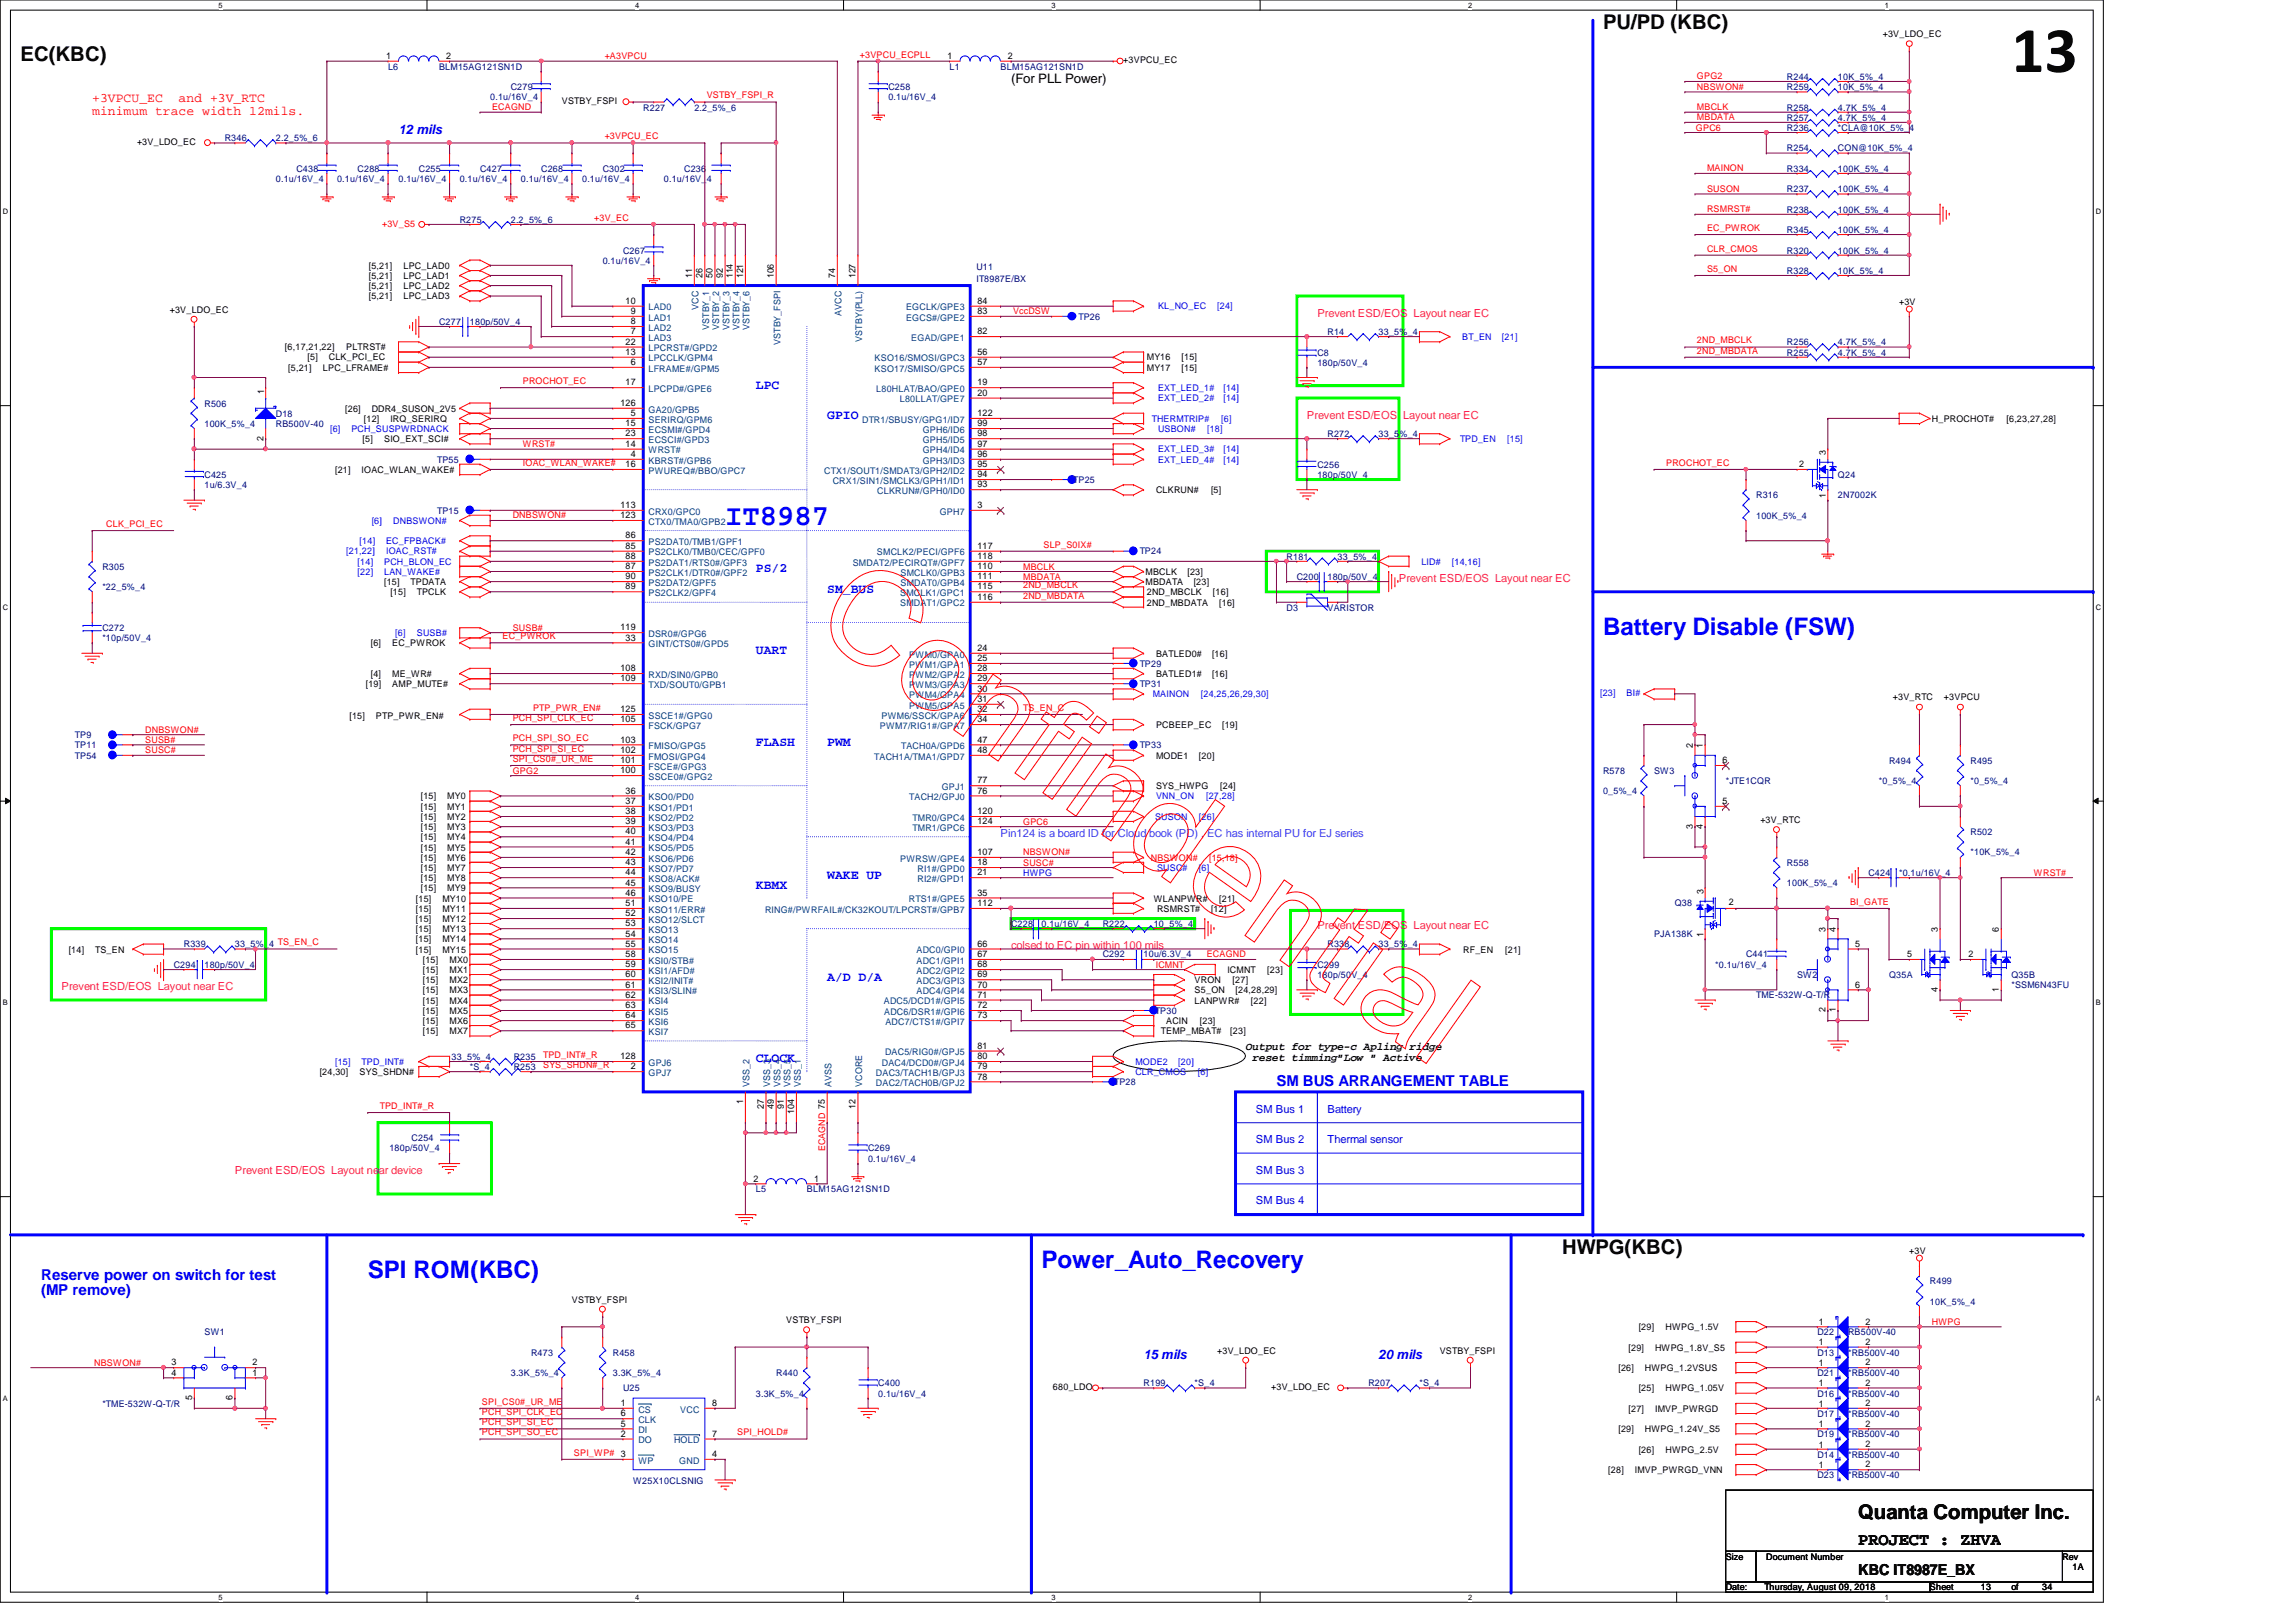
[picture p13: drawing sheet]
<svg xmlns="http://www.w3.org/2000/svg" width="297mm" height="210mm" viewBox="0 0 297 210" stroke-linecap="round" stroke-linejoin="round" font-family="sans-serif">
<defs><g id="words">
<text font-size="8.4" x="260.2" y="9.3">13</text>
<text font-size="3.8" fill="#00f" x="93.8" y="67.9">IT8987</text>
<g font-size="3.1" fill="#00f">
<text x="207.4" y="82.2">Battery Disable (FSW)</text>
<text x="47.6" y="165.4">SPI ROM(KBC)</text>
<text x="134.7" y="164">Power_Auto_Recovery</text>
</g>
<g font-size="2.6">
<text x="207.4" y="3.7">PU/PD (KBC)</text>
<text x="2.7" y="7.8">EC(KBC)</text>
<text x="202.1" y="162.2">HWPG(KBC)</text>
<text x="240.4" y="196.6">Quanta Computer Inc.</text>
</g>
<text font-size="2.2" x="240.4" y="200">PROJECT : ZHVA</text>
<g font-size="1.9" fill="#00f">
<text x="165.1" y="140.5">SM BUS ARRANGEMENT TABLE</text>
<text x="5.3" y="165.6">Reserve power on switch for test</text>
<text x="5.3" y="167.6">(MP remove)</text>
</g>
<text font-size="1.9" x="240.4" y="203.9">KBC IT8987E_BX</text>
<text font-size="1.7" x="130.8" y="10.8">(For PLL Power)</text>
<g font-size="1.7" fill="#f00">
<text x="11.9" y="13.2">+3VPCU_EC</text>
<text x="11.9" y="14.9">minimum trace width 12mils.</text>
<text x="23.1" y="13.2">and +3V_RTC</text>
</g>
<g font-size="1.7" fill="#00f">
<text x="51.6" y="17.4">12 mils</text>
<text x="97.8" y="50.3">LPC</text>
<text x="107" y="54.3">GPIO</text>
<text x="97.8" y="74.1">PS/2</text>
<text x="107" y="76.7">SM_BUS</text>
<text x="97.8" y="84.6">UART</text>
<text x="97.8" y="96.5">FLASH</text>
<text x="107" y="96.5">PWM</text>
<text x="107" y="113.7">WAKE UP</text>
<text x="97.8" y="115">KBMX</text>
<text x="107" y="126.9">A/D D/A</text>
<text x="97.8" y="137.5">CLOCK</text>
<text x="148" y="175.9">15 mils</text>
<text x="178.3" y="175.9">20 mils</text>
</g>
<g font-size="1.4" fill="#ff0080">
<text x="170.4" y="41">Prevent ESD/EOS Layout near EC</text>
<text x="169.1" y="54.2">Prevent ESD/EOS Layout near EC</text>
<text x="181" y="75.3">Prevent ESD/EOS Layout near EC</text>
<text x="130.8" y="122.9">colsed to EC pin within 100 mils</text>
<text x="170.4" y="120.2">Prevent ESD/EOS Layout near EC</text>
<text x="8" y="128.1">Prevent ESD/EOS Layout near EC</text>
<text x="30.4" y="151.9">Prevent ESD/EOS Layout near device</text>
</g>
<text font-size="1.4" fill="#8000ff" x="129.5" y="108.3">Pin124 is a board ID for Cloud book (PD) , EC has internal PU for EJ series</text>
<g font-size="1.4">
<text x="161.2" y="135.9">Output for type-c Apling ridge</text>
<text x="162" y="137.3">reset timming&quot;Low &quot; Active</text>
</g>
<g font-size="1.4" fill="#00f">
<text x="162.5" y="144">SM Bus 1</text>
<text x="171.7" y="144">Battery</text>
<text x="162.5" y="148">SM Bus 2</text>
<text x="171.7" y="148">Thermal sensor</text>
<text x="162.5" y="151.9">SM Bus 3</text>
<text x="162.5" y="155.9">SM Bus 4</text>
</g>
<g font-size="1.2">
<text x="243.6" y="4.8">+3V_LDO_EC</text>
<text x="50" y="7.6">1</text>
<text x="57.7" y="7.6">2</text>
<text x="122.6" y="7.6">1</text>
<text x="130.4" y="7.6">2</text>
<text x="145.3" y="8.2">+3VPCU_EC</text>
<text x="72.7" y="13.5">VSTBY_FSPI</text>
<text x="17.7" y="18.8">+3V_LDO_EC</text>
<text x="47.7" y="34.8">[5,21]</text>
<text x="52.2" y="34.8">LPC_LAD0</text>
<text x="22" y="40.5">+3V_LDO_EC</text>
<text x="47.7" y="36.1">[5,21]</text>
<text x="47.7" y="38.7">[5,21]</text>
<text x="47.7" y="37.4">[5,21]</text>
<text x="52.2" y="36.1">LPC_LAD1</text>
<text x="52.2" y="38.7">LPC_LAD3</text>
<text x="52.2" y="37.4">LPC_LAD2</text>
<text x="80.9" y="39.3">10</text>
<text x="81.6" y="40.6">9</text>
<text x="81.6" y="42">8</text>
<text x="89.5" y="36" transform="rotate(-90 89.5 36)">11</text>
<text x="90.9" y="36" transform="rotate(-90 90.9 36)">26</text>
<text x="92.2" y="36" transform="rotate(-90 92.2 36)">50</text>
<text x="93.5" y="36" transform="rotate(-90 93.5 36)">92</text>
<text x="94.8" y="36" transform="rotate(-90 94.8 36)">114</text>
<text x="96.1" y="36" transform="rotate(-90 96.1 36)">121</text>
<text x="100.1" y="36" transform="rotate(-90 100.1 36)">106</text>
<text x="108" y="36" transform="rotate(-90 108 36)">74</text>
<text x="110.7" y="36" transform="rotate(-90 110.7 36)">127</text>
<text x="126.4" y="40.6">83</text>
<text x="126.4" y="39.3">84</text>
<text x="245.7" y="39.4">+3V</text>
<text x="36.9" y="45.3">[6,17,21,22]</text>
<text x="37.3" y="48">[5,21]</text>
<text x="39.8" y="46.7">[5]</text>
<text x="41.8" y="48">LPC_LFRAME#</text>
<text x="42.5" y="46.7">CLK_PCI_EC</text>
<text x="44.8" y="45.3">PLTRST#</text>
<text x="80.9" y="45.9">13</text>
<text x="80.9" y="44.6">22</text>
<text x="81.6" y="43.3">7</text>
<text x="81.6" y="47.2">6</text>
<text x="126.4" y="43.3">82</text>
<text x="126.4" y="47.2">57</text>
<text x="126.4" y="45.9">56</text>
<text x="148.4" y="46.7">MY16</text>
<text x="148.4" y="48">MY17</text>
<text x="152.9" y="46.7">[15]</text>
<text x="152.9" y="48">[15]</text>
<text x="34.2" y="51" transform="rotate(-90 34.2 51)">1</text>
<text x="44.7" y="53.3">[26]</text>
<text x="48.1" y="53.3">DDR4_SUSON_2V5</text>
<text x="80.3" y="52.5">126</text>
<text x="80.9" y="49.9">17</text>
<text x="81.6" y="53.8">5</text>
<text x="126.4" y="53.8">122</text>
<text x="126.4" y="51.2">20</text>
<text x="126.4" y="49.9">19</text>
<text x="34.1" y="57" transform="rotate(-90 34.1 57)">2</text>
<text x="46.9" y="57.2">[5]</text>
<text x="47.1" y="54.6">[12]</text>
<text x="49.7" y="57.2">SIO_EXT_SCI#</text>
<text x="50.5" y="54.6">IRQ_SERIRQ</text>
<text x="80.9" y="57.8">14</text>
<text x="80.9" y="55.2">15</text>
<text x="80.9" y="56.5">23</text>
<text x="81.6" y="59.1">4</text>
<text x="126.4" y="56.5">98</text>
<text x="126.4" y="55.2">99</text>
<text x="126.4" y="59.1">96</text>
<text x="126.4" y="57.8">97</text>
<text x="236.2" y="58.9" transform="rotate(-90 236.2 58.9)">3</text>
<text x="249.9" y="54.6">H_PROCHOT#</text>
<text x="259.6" y="54.6">[6,23,27,28]</text>
<text x="43.3" y="61.2">[21]</text>
<text x="46.8" y="61.2">IOAC_WLAN_WAKE#</text>
<text x="80.3" y="65.7">113</text>
<text x="80.9" y="60.5">16</text>
<text x="126.4" y="65.7">3</text>
<text x="126.4" y="61.8">94</text>
<text x="126.4" y="60.5">95</text>
<text x="126.4" y="63.1">93</text>
<text x="149.6" y="63.8">CLKRUN#</text>
<text x="156.7" y="63.8">[5]</text>
<text x="232.7" y="60.4">2</text>
<text x="236.2" y="64.4" transform="rotate(-90 236.2 64.4)">1</text>
<text x="80.3" y="67.1">123</text>
<text x="80.9" y="71">85</text>
<text x="80.9" y="69.7">86</text>
<text x="126.4" y="71">117</text>
<text x="49.7" y="75.7">[15]</text>
<text x="50.5" y="77">[15]</text>
<text x="53.1" y="75.7">TPDATA</text>
<text x="53.9" y="77">TPCLK</text>
<text x="80.9" y="73.7">87</text>
<text x="80.9" y="72.3">88</text>
<text x="80.9" y="76.3">89</text>
<text x="80.9" y="75">90</text>
<text x="126.4" y="73.7">110</text>
<text x="126.4" y="76.3">115</text>
<text x="126.4" y="75">111</text>
<text x="126.4" y="77.6">116</text>
<text x="126.4" y="72.3">118</text>
<text x="148.2" y="74.4">MBCLK</text>
<text x="148.2" y="75.7">MBDATA</text>
<text x="148.4" y="77">2ND_MBCLK</text>
<text x="153.6" y="74.4">[23]</text>
<text x="154.4" y="75.7">[23]</text>
<text x="156.9" y="77">[16]</text>
<text x="48" y="83.7">[6]</text>
<text x="50.8" y="83.7">EC_PWROK</text>
<text x="80.3" y="81.6">119</text>
<text x="80.9" y="82.9">33</text>
<text x="148.4" y="78.4">2ND_MBDATA</text>
<text x="157.7" y="78.4">[16]</text>
<text x="47.3" y="88.9">[19]</text>
<text x="48" y="87.6">[4]</text>
<text x="50.8" y="88.9">AMP_MUTE#</text>
<text x="50.8" y="87.6">ME_WR#</text>
<text x="80.3" y="88.2">109</text>
<text x="80.3" y="86.9">108</text>
<text x="126.4" y="84.2">24</text>
<text x="126.4" y="85.6">25</text>
<text x="126.4" y="86.9">28</text>
<text x="126.4" y="88.2">29</text>
<text x="126.4" y="89.5">30</text>
<text x="149.6" y="87.6">BATLED1#</text>
<text x="149.6" y="85">BATLED0#</text>
<text x="156.8" y="87.6">[16]</text>
<text x="156.8" y="85">[16]</text>
<text x="45.2" y="93">[15]</text>
<text x="48.6" y="93">PTP_PWR_EN#</text>
<text x="80.3" y="93.5">105</text>
<text x="80.3" y="92.2">125</text>
<text x="126.4" y="90.8">31</text>
<text x="126.4" y="92.2">32</text>
<text x="126.4" y="93.5">34</text>
<text x="149.6" y="94.2">PCBEEP_EC</text>
<text x="158.1" y="94.2">[19]</text>
<text x="244.9" y="90.6">+3V_RTC</text>
<text x="251.5" y="90.6">+3VPCU</text>
<text x="80.3" y="96.1">103</text>
<text x="80.3" y="97.5">102</text>
<text x="80.3" y="98.8">101</text>
<text x="80.3" y="100.1">100</text>
<text x="126.4" y="96.1">47</text>
<text x="126.4" y="97.5">48</text>
<text x="126.4" y="101.4">77</text>
<text x="149.6" y="98.2">MODE1</text>
<text x="155.1" y="98.2">[20]</text>
<text x="219" y="96.8" transform="rotate(-90 219 96.8)">2</text>
<text x="220.3" y="96.8" transform="rotate(-90 220.3 96.8)">1</text>
<text x="222.8" y="98.8">6</text>
<text x="54.4" y="103.5">[15]</text>
<text x="54.4" y="104.8">[15]</text>
<text x="54.4" y="106.1">[15]</text>
<text x="54.4" y="107.4">[15]</text>
<text x="57.9" y="103.5">MY0</text>
<text x="57.9" y="104.8">MY1</text>
<text x="57.9" y="106.1">MY2</text>
<text x="57.9" y="107.4">MY3</text>
<text x="80.9" y="102.7">36</text>
<text x="80.9" y="104.1">37</text>
<text x="80.9" y="105.4">38</text>
<text x="80.9" y="106.7">39</text>
<text x="80.9" y="108">40</text>
<text x="126.4" y="105.4">120</text>
<text x="126.4" y="106.7">124</text>
<text x="126.4" y="102.7">76</text>
<text x="149.6" y="102.2">SYS_HWPG</text>
<text x="157.9" y="102.2">[24]</text>
<text x="219" y="107.2" transform="rotate(-90 219 107.2)">3</text>
<text x="220.3" y="107.2" transform="rotate(-90 220.3 107.2)">4</text>
<text x="222.8" y="104.1">5</text>
<text x="227.8" y="106.5">+3V_RTC</text>
<text x="54.4" y="108.8">[15]</text>
<text x="54.4" y="110.1">[15]</text>
<text x="54.4" y="111.4">[15]</text>
<text x="54.4" y="112.7">[15]</text>
<text x="57.9" y="108.8">MY4</text>
<text x="57.9" y="110.1">MY5</text>
<text x="57.9" y="111.4">MY6</text>
<text x="57.9" y="112.7">MY7</text>
<text x="80.9" y="109.3">41</text>
<text x="80.9" y="110.7">42</text>
<text x="80.9" y="112">43</text>
<text x="80.9" y="113.3">44</text>
<text x="126.4" y="112">18</text>
<text x="126.4" y="113.3">21</text>
<text x="126.4" y="110.7">107</text>
<text x="53.8" y="116.7">[15]</text>
<text x="53.8" y="118">[15]</text>
<text x="53.8" y="119.3">[15]</text>
<text x="54.4" y="114">[15]</text>
<text x="54.4" y="115.4">[15]</text>
<text x="57.2" y="116.7">MY10</text>
<text x="57.2" y="118">MY11</text>
<text x="57.2" y="119.3">MY12</text>
<text x="57.9" y="114">MY8</text>
<text x="57.9" y="115.4">MY9</text>
<text x="80.9" y="114.6">45</text>
<text x="80.9" y="115.9">46</text>
<text x="80.9" y="117.3">51</text>
<text x="80.9" y="118.6">52</text>
<text x="80.9" y="119.9">53</text>
<text x="126.4" y="115.9">35</text>
<text x="126.4" y="117.3">112</text>
<text x="149.3" y="116.7">WLANPWR#</text>
<text x="149.7" y="118">RSMRST#</text>
<text x="156.7" y="118">[12]</text>
<text x="157.7" y="116.7">[21]</text>
<text x="220.4" y="115.7" transform="rotate(-90 220.4 115.7)">3</text>
<text x="223.6" y="117.2">2</text>
<text x="8.9" y="123.3">[14]</text>
<text x="12.3" y="123.3">TS_EN</text>
<text x="53.8" y="122">[15]</text>
<text x="53.8" y="123.3">[15]</text>
<text x="53.8" y="120.6">[15]</text>
<text x="54.7" y="125.9">[15]</text>
<text x="54.7" y="124.6">[15]</text>
<text x="57.2" y="122">MY14</text>
<text x="57.2" y="123.3">MY15</text>
<text x="57.2" y="120.6">MY13</text>
<text x="58.2" y="125.9">MX1</text>
<text x="58.2" y="124.6">MX0</text>
<text x="80.9" y="123.9">58</text>
<text x="80.9" y="125.2">59</text>
<text x="80.9" y="121.2">54</text>
<text x="80.9" y="122.5">55</text>
<text x="126.4" y="122.5">66</text>
<text x="126.4" y="123.9">67</text>
<text x="126.4" y="125.2">68</text>
<text x="158.8" y="125.9">ICMNT</text>
<text x="164" y="125.9">[23]</text>
<text x="189.3" y="123.3">RF_EN</text>
<text x="194.7" y="123.3">[21]</text>
<text x="220.4" y="121.2" transform="rotate(-90 220.4 121.2)">1</text>
<text x="236.2" y="120.6" transform="rotate(-90 236.2 120.6)">3</text>
<text x="237.5" y="120.6" transform="rotate(-90 237.5 120.6)">4</text>
<text x="240" y="122.5">5</text>
<text x="246.7" y="123.9">5</text>
<text x="250.7" y="120.6" transform="rotate(-90 250.7 120.6)">3</text>
<text x="254.7" y="123.9">2</text>
<text x="258.6" y="120.6" transform="rotate(-90 258.6 120.6)">6</text>
<text x="54.7" y="131.2">[15]</text>
<text x="54.7" y="129.9">[15]</text>
<text x="54.7" y="128.6">[15]</text>
<text x="54.7" y="127.2">[15]</text>
<text x="58.2" y="131.2">MX5</text>
<text x="58.2" y="129.9">MX4</text>
<text x="58.2" y="128.6">MX3</text>
<text x="58.2" y="127.2">MX2</text>
<text x="80.9" y="126.5">60</text>
<text x="80.9" y="127.8">61</text>
<text x="80.9" y="129.1">62</text>
<text x="80.9" y="130.5">63</text>
<text x="80.9" y="131.8">64</text>
<text x="126.4" y="126.5">69</text>
<text x="126.4" y="127.8">70</text>
<text x="126.4" y="129.1">71</text>
<text x="126.4" y="130.5">72</text>
<text x="126.4" y="131.8">73</text>
<text x="154.6" y="128.6">S5_ON</text>
<text x="154.6" y="127.2">VRON</text>
<text x="154.6" y="129.9">LANPWR#</text>
<text x="159.5" y="127.2">[27]</text>
<text x="159.8" y="128.6">[24,28,29]</text>
<text x="161.8" y="129.9">[22]</text>
<text x="236.2" y="131" transform="rotate(-90 236.2 131)">2</text>
<text x="237.5" y="131" transform="rotate(-90 237.5 131)">1</text>
<text x="240" y="127.8">6</text>
<text x="250.7" y="128.4" transform="rotate(-90 250.7 128.4)">4</text>
<text x="258.6" y="128.4" transform="rotate(-90 258.6 128.4)">1</text>
<text x="54.7" y="133.8">[15]</text>
<text x="54.7" y="132.5">[15]</text>
<text x="58.2" y="133.8">MX7</text>
<text x="58.2" y="132.5">MX6</text>
<text x="80.3" y="137.1">128</text>
<text x="80.9" y="133.1">65</text>
<text x="126.4" y="135.7">81</text>
<text x="126.4" y="137.1">80</text>
<text x="150.2" y="133.8">TEMP_MBAT#</text>
<text x="150.9" y="132.5">ACIN</text>
<text x="155.2" y="132.5">[23]</text>
<text x="159.2" y="133.8">[23]</text>
<text x="41.4" y="139.1">[24,30]</text>
<text x="46.5" y="139.1">SYS_SHDN#</text>
<text x="81.6" y="138.4">2</text>
<text x="96.1" y="142.9" transform="rotate(-90 96.1 142.9)">1</text>
<text x="98.8" y="143.5" transform="rotate(-90 98.8 143.5)">27</text>
<text x="100.1" y="143.5" transform="rotate(-90 100.1 143.5)">49</text>
<text x="101.4" y="143.5" transform="rotate(-90 101.4 143.5)">91</text>
<text x="110.7" y="143.5" transform="rotate(-90 110.7 143.5)">12</text>
<text x="126.4" y="138.4">79</text>
<text x="126.4" y="139.7">78</text>
<text x="102.7" y="144.1" transform="rotate(-90 102.7 144.1)">104</text>
<text x="97.5" y="152.9">2</text>
<text x="105.3" y="152.9">1</text>
<text x="247" y="162.2">+3V</text>
<text x="74" y="168.6">VSTBY_FSPI</text>
<text x="101.7" y="171.2">VSTBY_FSPI</text>
<text x="212" y="172.1">[29]</text>
<text x="215.5" y="172.1">HWPG_1.5V</text>
<text x="235.3" y="171.5">1</text>
<text x="241.3" y="171.4">2</text>
<text x="22.2" y="176.7">3</text>
<text x="22.2" y="178">4</text>
<text x="32.7" y="178">1</text>
<text x="32.7" y="176.7">2</text>
<text x="136.2" y="179.9">680_LDO</text>
<text x="157.5" y="175.2">+3V_LDO_EC</text>
<text x="164.5" y="179.9">+3V_LDO_EC</text>
<text x="186.3" y="175.2">VSTBY_FSPI</text>
<text x="209.4" y="177.4">[26]</text>
<text x="210.7" y="174.8">[29]</text>
<text x="212.8" y="177.4">HWPG_1.2VSUS</text>
<text x="214.1" y="174.8">HWPG_1.8V_S5</text>
<text x="235.3" y="176.7">1</text>
<text x="235.3" y="174.1">1</text>
<text x="235.3" y="179.4">1</text>
<text x="241.3" y="176.7">2</text>
<text x="241.3" y="174">2</text>
<text x="241.3" y="179.3">2</text>
<text x="24.8" y="181.2" transform="rotate(-90 24.8 181.2)">5</text>
<text x="30.1" y="181.2" transform="rotate(-90 30.1 181.2)">6</text>
<text x="80.3" y="181.9">1</text>
<text x="80.3" y="183.3">6</text>
<text x="80.3" y="184.6">5</text>
<text x="80.3" y="185.9">2</text>
<text x="92.1" y="181.9">8</text>
<text x="92.1" y="185.9">7</text>
<text x="209.4" y="185.3">[29]</text>
<text x="210.7" y="182.7">[27]</text>
<text x="212" y="180">[25]</text>
<text x="212.8" y="185.3">HWPG_1.24V_S5</text>
<text x="214.1" y="182.7">IMVP_PWRGD</text>
<text x="215.5" y="180">HWPG_1.05V</text>
<text x="235.3" y="184.7">1</text>
<text x="235.3" y="182">1</text>
<text x="241.3" y="184.6">2</text>
<text x="241.3" y="181.9">2</text>
<text x="92.1" y="188.6">4</text>
<text x="208.1" y="190.6">[28]</text>
<text x="211.5" y="190.6">IMVP_PWRGD_VNN</text>
<text x="212" y="188">[26]</text>
<text x="215.5" y="188">HWPG_2.5V</text>
<text x="235.3" y="189.9">1</text>
<text x="235.3" y="187.3">1</text>
<text x="241.3" y="189.9">2</text>
<text x="241.3" y="187.2">2</text>
<text x="223.3" y="201.8">Size</text>
<text x="228.5" y="201.8">Document Number</text>
<text x="266.8" y="201.8">Rev</text>
<text x="268.1" y="203.2">1A</text>
<text x="223.3" y="205.8">Date:</text>
<text x="228.3" y="205.8">Thursday, August 09, 2018</text>
<text x="249.7" y="205.8">Sheet</text>
<text x="256.3" y="205.8">13</text>
<text x="260.2" y="205.8">of</text>
<text x="264.2" y="205.8">34</text>
</g>
<g font-size="1.2" fill="#000080">
<text x="50.2" y="9">L6</text>
<text x="56.8" y="9">BLM15AG121SN1D</text>
<text x="66.1" y="11.6">C279</text>
<text x="114.9" y="11.6">C258</text>
<text x="122.8" y="9">L1</text>
<text x="129.5" y="9">BLM15AG121SN1D</text>
<text x="231.2" y="11.6">R259</text>
<text x="231.2" y="10.3">R244</text>
<text x="237.8" y="11.6">10K_5%_4</text>
<text x="237.8" y="10.3">10K_5%_4</text>
<text x="63.4" y="13">0.1u/16V_4</text>
<text x="83.2" y="14.3">R227</text>
<text x="89.8" y="14.3">2.2_5%_6</text>
<text x="114.9" y="13">0.1u/16V_4</text>
<text x="231.2" y="16.9">R236</text>
<text x="231.2" y="15.6">R257</text>
<text x="231.2" y="14.3">R258</text>
<text x="237.8" y="16.9">*CLA@10K_5%_4</text>
<text x="237.8" y="15.6">4.7K_5%_4</text>
<text x="237.8" y="14.3">4.7K_5%_4</text>
<text x="29.1" y="18.2">R346</text>
<text x="35.7" y="18.2">2.2_5%_6</text>
<text x="35.7" y="23.5">0.1u/16V_4</text>
<text x="38.4" y="22.2">C438</text>
<text x="43.6" y="23.5">0.1u/16V_4</text>
<text x="46.3" y="22.2">C288</text>
<text x="51.6" y="23.5">0.1u/16V_4</text>
<text x="54.2" y="22.2">C255</text>
<text x="59.5" y="23.5">0.1u/16V_4</text>
<text x="62.1" y="22.2">C427</text>
<text x="67.4" y="23.5">0.1u/16V_4</text>
<text x="70" y="22.2">C268</text>
<text x="75.3" y="23.5">0.1u/16V_4</text>
<text x="78" y="22.2">C302</text>
<text x="85.9" y="23.5">0.1u/16V_4</text>
<text x="88.5" y="22.2">C236</text>
<text x="231.2" y="22.2">R334</text>
<text x="231.2" y="19.6">R254</text>
<text x="237.8" y="22.2">100K_5%_4</text>
<text x="237.8" y="19.6">CON@10K_5%_4</text>
<text x="59.5" y="28.8">R275</text>
<text x="66.1" y="28.8">2.2_5%_6</text>
<text x="231.2" y="27.5">R238</text>
<text x="231.2" y="24.8">R237</text>
<text x="237.8" y="27.5">100K_5%_4</text>
<text x="237.8" y="24.8">100K_5%_4</text>
<text x="78" y="34.1">0.1u/16V_4</text>
<text x="80.6" y="32.8">C267</text>
<text x="126.3" y="34.9">U11</text>
<text x="231.2" y="30.1">R345</text>
<text x="231.2" y="32.8">R320</text>
<text x="231.2" y="35.4">R328</text>
<text x="237.8" y="30.1">100K_5%_4</text>
<text x="237.8" y="32.8">100K_5%_4</text>
<text x="237.8" y="35.4">10K_5%_4</text>
<text x="126.3" y="36.5">IT8987E/BX</text>
<text x="139.5" y="41.4">TP26</text>
<text x="56.8" y="42">C277</text>
<text x="60.8" y="42">180p/50V_4</text>
<text x="170.4" y="46">C8</text>
<text x="170.4" y="47.3">180p/50V_4</text>
<text x="171.7" y="43.3">R14</text>
<text x="178.3" y="43.3">33_5%_4</text>
<text x="231.2" y="44.7">R256</text>
<text x="231.2" y="46">R255</text>
<text x="237.8" y="44.7">4.7K_5%_4</text>
<text x="237.8" y="46">4.7K_5%_4</text>
<text x="26.5" y="52.6">R506</text>
<text x="35.7" y="53.9">D18</text>
<text x="26.5" y="55.2">100K_5%_4</text>
<text x="35.7" y="55.2">RB500V-40</text>
<text x="56.6" y="59.9">TP55</text>
<text x="171.7" y="56.6">R272</text>
<text x="178.3" y="56.6">33_5%_4</text>
<text x="26.5" y="61.8">C425</text>
<text x="26.5" y="63.2">1u/6.3V_4</text>
<text x="138.9" y="62.5">TP25</text>
<text x="170.4" y="60.5">C256</text>
<text x="170.4" y="61.8">180p/50V_4</text>
<text x="227.2" y="64.5">R316</text>
<text x="237.8" y="61.8">Q24</text>
<text x="237.8" y="64.5">2N7002K</text>
<text x="56.6" y="66.5">TP15</text>
<text x="147.4" y="71.8">TP24</text>
<text x="227.2" y="67.1">100K_5%_4</text>
<text x="13.2" y="73.7">R305</text>
<text x="13.2" y="76.4">*22_5%_4</text>
<text x="166.5" y="72.4">R181</text>
<text x="167.8" y="75.1">C200</text>
<text x="171.7" y="75.1">180p/50V_4</text>
<text x="173.1" y="72.4">33_5%_4</text>
<text x="13.2" y="81.7">C272</text>
<text x="13.2" y="83">*10p/50V_4</text>
<text x="166.5" y="79">D3</text>
<text x="171.7" y="79">VARISTOR</text>
<text x="147.4" y="86.3">TP29</text>
<text x="147.4" y="88.9">TP31</text>
<text x="9.7" y="95.5">TP9</text>
<text x="9.7" y="96.9">TP11</text>
<text x="9.7" y="98.2">TP54</text>
<text x="147.4" y="96.9">TP33</text>
<text x="207.4" y="100.2">R578</text>
<text x="214" y="100.2">SW3</text>
<text x="223.3" y="101.5">*JTE1CQR</text>
<text x="243.1" y="101.5">*0_5%_4</text>
<text x="244.4" y="98.8">R494</text>
<text x="254.9" y="98.8">R495</text>
<text x="254.9" y="101.5">*0_5%_4</text>
<text x="207.4" y="102.8">0_5%_4</text>
<text x="231.2" y="112.1">R558</text>
<text x="241.7" y="113.4">C424</text>
<text x="245.7" y="113.4">*0.1u/16V_4</text>
<text x="254.9" y="108.1">R502</text>
<text x="254.9" y="110.7">*10K_5%_4</text>
<text x="130.8" y="120">C228</text>
<text x="134.7" y="120">0.1u/16V_4</text>
<text x="142.7" y="120">R222</text>
<text x="149.3" y="120">10_5%_4</text>
<text x="216.7" y="117.3">Q38</text>
<text x="231.2" y="114.7">100K_5%_4</text>
<text x="22.5" y="125.3">C294</text>
<text x="23.8" y="122.6">R339</text>
<text x="26.5" y="125.3">180p/50V_4</text>
<text x="30.4" y="122.6">33_5%_4 TS_EN_C</text>
<text x="142.7" y="123.9">C292</text>
<text x="148" y="123.9">10u/6.3V_4</text>
<text x="170.4" y="125.3">C299</text>
<text x="171.7" y="122.6">R338</text>
<text x="178.3" y="122.6">33_5%_4</text>
<text x="214" y="121.3">PJA138K</text>
<text x="221.9" y="125.3">*0.1u/16V_4</text>
<text x="225.9" y="123.9">C441</text>
<text x="149.4" y="131.2">TP30</text>
<text x="170.4" y="126.6">180p/50V_4</text>
<text x="227.2" y="129.2">TME-532W-Q-T/R</text>
<text x="232.5" y="126.6">SW2</text>
<text x="244.4" y="126.6">Q35A</text>
<text x="260.2" y="126.6">Q35B</text>
<text x="260.2" y="127.9">*SSM6N43FU</text>
<text x="58.4" y="137.1">33_5%_4</text>
<text x="66.5" y="137.1">R235</text>
<text x="60.8" y="138.5">*S_4</text>
<text x="66.5" y="138.5">R253</text>
<text x="144.1" y="140.4">TP28</text>
<text x="50.4" y="149">180p/50V_4</text>
<text x="53.3" y="147.7">C254</text>
<text x="112.3" y="149">C269</text>
<text x="97.8" y="154.3">L5</text>
<text x="104.4" y="154.3">BLM15AG121SN1D</text>
<text x="112.3" y="150.3">0.1u/16V_4</text>
<text x="249.7" y="166.2">R499</text>
<text x="26.5" y="172.8">SW1</text>
<text x="235.1" y="172.8">D22</text>
<text x="239.1" y="172.8">RB500V-40</text>
<text x="249.7" y="168.8">10K_5%_4</text>
<text x="66.1" y="178.1">3.3K_5%_4</text>
<text x="68.7" y="175.4">R473</text>
<text x="79.3" y="175.4">R458</text>
<text x="79.3" y="178.1">3.3K_5%_4</text>
<text x="100.4" y="178.1">R440</text>
<text x="113.6" y="179.4">C400</text>
<text x="148" y="179.4">R199</text>
<text x="154.6" y="179.4">*S_4</text>
<text x="177" y="179.4">R207</text>
<text x="183.6" y="179.4">*S_4</text>
<text x="235.1" y="178.1">D21</text>
<text x="235.1" y="175.4">D13</text>
<text x="239.1" y="178.1">*RB500V-40</text>
<text x="239.1" y="175.4">*RB500V-40</text>
<text x="13.2" y="182">*TME-532W-Q-T/R</text>
<text x="80.6" y="180">U25</text>
<text x="97.8" y="180.7">3.3K_5%_4</text>
<text x="113.6" y="180.7">0.1u/16V_4</text>
<text x="235.1" y="183.3">D17</text>
<text x="235.1" y="180.7">D16</text>
<text x="239.1" y="183.3">*RB500V-40</text>
<text x="239.1" y="180.7">*RB500V-40</text>
<text x="235.1" y="186">D19</text>
<text x="235.1" y="191.3">D23</text>
<text x="235.1" y="188.6">D14</text>
<text x="239.1" y="186">*RB500V-40</text>
<text x="239.1" y="191.3">*RB500V-40</text>
<text x="239.1" y="188.6">*RB500V-40</text>
<text x="81.9" y="192.1">W25X10CLSNIG</text>
</g>
<g font-size="1.2" fill="#f00">
<text x="78.2" y="7.7">+A3VPCU</text>
<text x="111.2" y="7.5">+3VPCU_ECPLL</text>
<text x="219.5" y="11.6">NBSWON#</text>
<text x="219.5" y="10.3">GPG2</text>
<text x="63.7" y="14.3">ECAGND</text>
<text x="91.4" y="12.7">VSTBY_FSPI_R</text>
<text x="219.4" y="16.9">GPC6</text>
<text x="219.5" y="15.6">MBDATA</text>
<text x="219.5" y="14.3">MBCLK</text>
<text x="78.2" y="18">+3VPCU_EC</text>
<text x="220.8" y="22.2">MAINON</text>
<text x="49.4" y="29.3">+3V_S5</text>
<text x="76.9" y="28.6">+3V_EC</text>
<text x="220.8" y="24.8">SUSON</text>
<text x="220.8" y="29.9">EC_PWROK</text>
<text x="220.8" y="27.5">RSMRST#</text>
<text x="220.8" y="32.6">CLR_CMOS</text>
<text x="220.8" y="35.2">S5_ON</text>
<text x="131.1" y="40.7">VccDSW</text>
<text x="219.5" y="44.4">2ND_MBCLK</text>
<text x="219.5" y="45.8">2ND_MBDATA</text>
<text x="67.6" y="49.7">PROCHOT_EC</text>
<text x="67.6" y="57.9">WRST#</text>
<text x="67.6" y="60.3">IOAC_WLAN_WAKE#</text>
<text x="215.6" y="60.3">PROCHOT_EC</text>
<text x="13.8" y="68.2">CLK_PCI_EC</text>
<text x="66.3" y="67.1">DNBSWON#</text>
<text x="135" y="70.9">SLP_S0IX#</text>
<text x="132.4" y="75">MBDATA</text>
<text x="132.4" y="76.1">2ND_MBCLK</text>
<text x="132.4" y="73.7">MBCLK</text>
<text x="132.4" y="77.5">2ND_MBDATA</text>
<text x="65" y="82.7">EC_PWROK</text>
<text x="66.3" y="81.6">SUSB#</text>
<text x="18.8" y="94.8">DNBSWON#</text>
<text x="66.3" y="95.9">PCH_SPI_SO_EC</text>
<text x="66.3" y="93.3">PCH_SPI_CLK_EC</text>
<text x="69" y="92">PTP_PWR_EN#</text>
<text x="132.4" y="92">TS_EN_C</text>
<text x="18.8" y="96.1">SUSB#</text>
<text x="18.8" y="97.5">SUSC#</text>
<text x="66.3" y="97.3">PCH_SPI_SI_EC</text>
<text x="66.3" y="98.6">SPI_CS0#_UR_ME</text>
<text x="66.3" y="100.1">GPG2</text>
<text x="132.4" y="106.7">GPC6</text>
<text x="132.4" y="112">SUSC#</text>
<text x="132.4" y="110.7">NBSWON#</text>
<text x="148.9" y="111.4">NBSWON#</text>
<text x="156.4" y="111.4">[15,18]</text>
<text x="263.1" y="113.3">WRST#</text>
<text x="239.3" y="117.1">BI_GATE</text>
<text x="149.5" y="125.2">ICMNT</text>
<text x="156.1" y="123.9">ECAGND</text>
<text x="70.3" y="136.9">TPD_INT#_R</text>
<text x="49.1" y="143.5">TPD_INT#_R</text>
<text x="70.3" y="138.2">SYS_SHDN#_R</text>
<text x="106.8" y="149" transform="rotate(-90 106.8 149)">ECAGND 75</text>
<text x="249.9" y="171.4">HWPG</text>
<text x="12.2" y="176.7">NBSWON#</text>
<text x="62.4" y="183.1">PCH_SPI_CLK_EC</text>
<text x="62.4" y="181.8">SPI_CS0#_UR_ME</text>
<text x="62.4" y="184.4">PCH_SPI_SI_EC</text>
<text x="62.4" y="185.8">PCH_SPI_SO_EC</text>
<text x="95.4" y="185.8">SPI_HOLD#</text>
<text x="74.2" y="188.4">SPI_WP# 3</text>
</g>
<g font-size="1.2" fill="#004080">
<text x="83.9" y="40.2">LAD0</text>
<text x="83.9" y="41.5">LAD1</text>
<text x="90.4" y="40.1" transform="rotate(-90 90.4 40.1)">VCC</text>
<text x="108.9" y="40.9" transform="rotate(-90 108.9 40.9)">AVCC</text>
<text x="117.2" y="41.5">EGCS#/GPE2</text>
<text x="117.2" y="40.2">EGCLK/GPE3</text>
<text x="83.9" y="46.8">LPCCLK/GPM4</text>
<text x="83.9" y="42.8">LAD2</text>
<text x="83.9" y="44.1">LAD3</text>
<text x="83.9" y="45.5">LPCRST#/GPD2</text>
<text x="91.7" y="42.7" transform="rotate(-90 91.7 42.7)">VSTBY_1</text>
<text x="93" y="42.7" transform="rotate(-90 93 42.7)">VSTBY_2</text>
<text x="94.4" y="42.7" transform="rotate(-90 94.4 42.7)">VSTBY_3</text>
<text x="95.7" y="42.7" transform="rotate(-90 95.7 42.7)">VSTBY_4</text>
<text x="97" y="42.7" transform="rotate(-90 97 42.7)">VSTBY_6</text>
<text x="101" y="44.6" transform="rotate(-90 101 44.6)">VSTBY_FSPI</text>
<text x="111.5" y="44.2" transform="rotate(-90 111.5 44.2)">VSTBY(PLL)</text>
<text x="113.2" y="46.8">KSO16/SMOSI/GPC3</text>
<text x="117.9" y="44.1">EGAD/GPE1</text>
<text x="83.9" y="48.1">LFRAME#/GPM5</text>
<text x="83.9" y="50.7">LPCPD#/GPE6</text>
<text x="83.9" y="53.4">GA20/GPB5</text>
<text x="113.2" y="48.1">KSO17/SMISO/GPC5</text>
<text x="113.4" y="50.7">L80HLAT/BAO/GPE0</text>
<text x="116.4" y="52.1">L80LLAT/GPE7</text>
<text x="83.9" y="58.7">WRST#</text>
<text x="83.9" y="54.7">SERIRQ/GPM6</text>
<text x="83.9" y="56">ECSMI#/GPD4</text>
<text x="83.9" y="57.3">ECSCI#/GPD3</text>
<text x="83.9" y="60">KBRST#/GPB6</text>
<text x="111.5" y="54.7">DTR1/SBUSY/GPG1/ID7</text>
<text x="119.4" y="57.3">GPH5/ID5</text>
<text x="119.4" y="56">GPH6/ID6</text>
<text x="119.4" y="60">GPH3/ID3</text>
<text x="119.4" y="58.7">GPH4/ID4</text>
<text x="83.9" y="61.3">PWUREQ#/BBO/GPC7</text>
<text x="106.6" y="61.3">CTX1/SOUT1/SMDAT3/GPH2/ID2</text>
<text x="107.7" y="62.6">CRX1/SIN1/SMCLK3/GPH1/ID1</text>
<text x="113.5" y="63.9">CLKRUN#/GPH0/ID0</text>
<text x="83.9" y="71.9">PS2CLK0/TMB0/CEC/GPF0</text>
<text x="83.9" y="70.5">PS2DAT0/TMB1/GPF1</text>
<text x="83.9" y="67.9">CTX0/TMA0/GPB2</text>
<text x="83.9" y="66.6">CRX0/GPC0</text>
<text x="113.5" y="71.9">SMCLK2/PECI/GPF6</text>
<text x="121.6" y="66.6">GPH7</text>
<text x="83.9" y="74.5">PS2CLK1/DTR0#/GPF2</text>
<text x="83.9" y="73.2">PS2DAT1/RTS0#/GPF3</text>
<text x="83.9" y="77.1">PS2CLK2/GPF4</text>
<text x="83.9" y="75.8">PS2DAT2/GPF5</text>
<text x="110.3" y="73.2">SMDAT2/PECIRQT#/GPF7</text>
<text x="116.5" y="77.1">SMCLK1/GPC1</text>
<text x="116.5" y="74.5">SMCLK0/GPB3</text>
<text x="116.5" y="75.8">SMDAT0/GPB4</text>
<text x="83.9" y="83.7">GINT/CTS0#/GPD5</text>
<text x="83.9" y="82.4">DSR0#/GPG6</text>
<text x="116.5" y="78.5">SMDAT1/GPC2</text>
<text x="83.9" y="89">TXD/SOUT0/GPB1</text>
<text x="83.9" y="87.7">RXD/SIN0/GPB0</text>
<text x="117.6" y="85.1">PWM0/GPA0</text>
<text x="117.6" y="86.4">PWM1/GPA1</text>
<text x="117.6" y="87.7">PWM2/GPA2</text>
<text x="117.6" y="89">PWM3/GPA3</text>
<text x="83.9" y="94.3">FSCK/GPG7</text>
<text x="83.9" y="93">SSCE1#/GPG0</text>
<text x="113.8" y="94.3">PWM7/RIG1#/GPA7</text>
<text x="114" y="93">PWM6/SSCK/GPA6</text>
<text x="117.6" y="90.3">PWM4/GPA4</text>
<text x="117.6" y="91.7">PWM5/GPA5</text>
<text x="83.9" y="96.9">FMISO/GPG5</text>
<text x="83.9" y="98.3">FMOSI/GPG4</text>
<text x="83.9" y="99.6">FSCE#/GPG3</text>
<text x="83.9" y="100.9">SSCE0#/GPG2</text>
<text x="113.1" y="98.3">TACH1A/TMA1/GPD7</text>
<text x="116.6" y="96.9">TACH0A/GPD6</text>
<text x="83.9" y="103.5">KSO0/PD0</text>
<text x="83.9" y="104.9">KSO1/PD1</text>
<text x="83.9" y="106.2">KSO2/PD2</text>
<text x="83.9" y="107.5">KSO3/PD3</text>
<text x="117.6" y="103.5">TACH2/GPJ0</text>
<text x="118.1" y="106.2">TMR0/GPC4</text>
<text x="118.1" y="107.5">TMR1/GPC6</text>
<text x="121.8" y="102.2">GPJ1</text>
<text x="83.9" y="108.8">KSO4/PD4</text>
<text x="83.9" y="110.2">KSO5/PD5</text>
<text x="83.9" y="111.5">KSO6/PD6</text>
<text x="83.9" y="112.8">KSO7/PD7</text>
<text x="116.5" y="111.5">PWRSW/GPE4</text>
<text x="118.7" y="112.8">RI1#/GPD0</text>
<text x="83.9" y="114.1">KSO8/ACK#</text>
<text x="83.9" y="115.4">KSO9/BUSY</text>
<text x="83.9" y="116.8">KSO10/PE</text>
<text x="83.9" y="118.1">KSO11/ERR#</text>
<text x="83.9" y="119.4">KSO12/SLCT</text>
<text x="99" y="118.1">RING#/PWRFAIL#/CK32KOUT/LPCRST#/GPB7</text>
<text x="117.6" y="116.8">RTS1#/GPE5</text>
<text x="118.7" y="114.1">RI2#/GPD1</text>
<text x="83.9" y="124.7">KSI0/STB#</text>
<text x="83.9" y="120.7">KSO13</text>
<text x="83.9" y="122">KSO14</text>
<text x="83.9" y="123.4">KSO15</text>
<text x="118.6" y="123.4">ADC0/GPI0</text>
<text x="118.6" y="124.7">ADC1/GPI1</text>
<text x="83.9" y="126">KSI1/AFD#</text>
<text x="83.9" y="127.3">KSI2/INIT#</text>
<text x="83.9" y="128.7">KSI3/SLIN#</text>
<text x="83.9" y="130">KSI4</text>
<text x="83.9" y="131.3">KSI5</text>
<text x="114.3" y="130">ADC5/DCD1#/GPI5</text>
<text x="114.4" y="131.3">ADC6/DSR1#/GPI6</text>
<text x="118.6" y="126">ADC2/GPI2</text>
<text x="118.6" y="127.3">ADC3/GPI3</text>
<text x="118.6" y="128.7">ADC4/GPI4</text>
<text x="83.9" y="132.6">KSI6</text>
<text x="83.9" y="133.9">KSI7</text>
<text x="83.9" y="137.9">GPJ6</text>
<text x="114.1" y="137.9">DAC4/DCD0#/GPJ4</text>
<text x="114.5" y="136.6">DAC5/RIG0#/GPJ5</text>
<text x="114.6" y="132.6">ADC7/CTS1#/GPI7</text>
<text x="83.9" y="139.2">GPJ7</text>
<text x="97" y="140.6" transform="rotate(-90 97 140.6)">VSS_2</text>
<text x="99.6" y="140.6" transform="rotate(-90 99.6 140.6)">VSS_3</text>
<text x="101" y="140.6" transform="rotate(-90 101 140.6)">VSS_4</text>
<text x="102.3" y="140.6" transform="rotate(-90 102.3 140.6)">VSS_5</text>
<text x="103.6" y="140.6" transform="rotate(-90 103.6 140.6)">VSS_1</text>
<text x="107.6" y="140.6" transform="rotate(-90 107.6 140.6)">AVSS</text>
<text x="111.5" y="140.6" transform="rotate(-90 111.5 140.6)">VCORE</text>
<text x="113.3" y="139.2">DAC3/TACH1B/GPJ3</text>
<text x="113.3" y="140.5">DAC2/TACH0B/GPJ2</text>
<text x="82.6" y="182.8">CS</text>
<text x="82.6" y="184.1">CLK</text>
<text x="82.6" y="185.5">DI</text>
<text x="88" y="182.8">VCC</text>
<text x="82.6" y="186.8">DO</text>
<text x="82.6" y="189.4">WP</text>
<text x="87.2" y="186.8">HOLD</text>
<text x="87.9" y="189.4">GND</text>
</g>
<g font-size="1.2" fill="#00f">
<text x="149.8" y="40">KL_NO_EC</text>
<text x="157.5" y="40">[24]</text>
<text x="189.2" y="44">BT_EN</text>
<text x="194.3" y="44">[21]</text>
<text x="149.8" y="50.6">EXT_LED_1#</text>
<text x="149.8" y="51.9">EXT_LED_2#</text>
<text x="158.3" y="50.6">[14]</text>
<text x="158.3" y="51.9">[14]</text>
<text x="42.7" y="55.9">[6]</text>
<text x="45.5" y="55.9">PCH_SUSPWRDNACK</text>
<text x="149" y="54.6">THERMTRIP#</text>
<text x="149.8" y="55.9">USBON#</text>
<text x="149.8" y="58.5">EXT_LED_3#</text>
<text x="149.8" y="59.9">EXT_LED_4#</text>
<text x="156.2" y="55.9">[18]</text>
<text x="158" y="54.6">[6]</text>
<text x="158.3" y="58.5">[14]</text>
<text x="158.3" y="59.9">[14]</text>
<text x="188.9" y="57.2">TPD_EN</text>
<text x="195" y="57.2">[15]</text>
<text x="44.8" y="71.8">[21,22]</text>
<text x="46.5" y="70.4">[14]</text>
<text x="48.1" y="67.8">[6]</text>
<text x="50" y="70.4">EC_FPBACK#</text>
<text x="50" y="71.8">IOAC_RST#</text>
<text x="50.9" y="67.8">DNBSWON#</text>
<text x="46.3" y="73.1">[14]</text>
<text x="46.3" y="74.4">[22]</text>
<text x="49.7" y="73.1">PCH_BLON_EC</text>
<text x="49.7" y="74.4">LAN_WAKE#</text>
<text x="183.9" y="73.1">LID#</text>
<text x="187.8" y="73.1">[14,16]</text>
<text x="51.1" y="82.3">[6]</text>
<text x="53.9" y="82.3">SUSB#</text>
<text x="149.1" y="90.3">MAINON</text>
<text x="155.4" y="90.3">[24,25,26,29,30]</text>
<text x="207" y="90.1">[23]</text>
<text x="210.4" y="90.1">BI#</text>
<text x="149.4" y="106.1">SUSON</text>
<text x="149.6" y="103.5">VNN_ON</text>
<text x="155.1" y="106.1">[26]</text>
<text x="156" y="103.5">[27,28]</text>
<text x="132.4" y="113.3">HWPG</text>
<text x="149.7" y="112.7">SUSC#</text>
<text x="155.1" y="112.7">[6]</text>
<text x="43.3" y="137.8">[15]</text>
<text x="46.8" y="137.8">TPD_INT#</text>
<text x="146.9" y="137.8">MODE2</text>
<text x="152.4" y="137.8">[20]</text>
<text x="146.9" y="139.1">CLR_CMOS</text>
<text x="155" y="139.1">[6]</text>
</g>
<g font-size="1">
<text x="28.3" y="1">5</text>
<text x="82.2" y="1">4</text>
<text x="136.1" y="1">3</text>
<text x="189.9" y="1">2</text>
<text x="243.8" y="1">1</text>
<text x=".4" y="27.7">D</text>
<text x="271.1" y="27.7">D</text>
<text x=".4" y="78.9">C</text>
<text x="271.1" y="78.9">C</text>
<text x=".4" y="130.1">B</text>
<text x="271.1" y="130.1">B</text>
<text x=".4" y="181.3">A</text>
<text x="271.1" y="181.3">A</text>
<text x="28.3" y="207.1">5</text>
<text x="82.2" y="207.1">4</text>
<text x="136.1" y="207.1">3</text>
<text x="189.9" y="207.1">2</text>
<text x="243.8" y="207.1">1</text>
</g>
</g></defs>
<path d="M0 0h272.1v207.3h-272.1zM1.4 1.3h269.4v204.7h-269.4z" fill="none" stroke="#000" stroke-width=".13"/>
<g fill="#fff">
<path d="M28.3 .2h.5v1h-.5z"/>
<path d="M28.3 206.2h.5v1.1h-.5z"/>
</g>
<path d="M55.2 0v1.3M55.2 206v1.3" fill="none" stroke="#000" stroke-width=".13"/>
<g fill="#fff">
<path d="M82.2 .2h.5v1h-.5z"/>
<path d="M82.2 206.2h.5v1.1h-.5z"/>
</g>
<path d="M109.1 0v1.3M109.1 206v1.3" fill="none" stroke="#000" stroke-width=".13"/>
<g fill="#fff">
<path d="M136.1 .2h.5v1h-.5z"/>
<path d="M136.1 206.2h.5v1.1h-.5z"/>
</g>
<path d="M163 0v1.3M163 206v1.3" fill="none" stroke="#000" stroke-width=".13"/>
<g fill="#fff">
<path d="M189.9 .2h.6v1h-.6z"/>
<path d="M189.9 206.2h.6v1.1h-.6z"/>
</g>
<path d="M216.9 0v1.3M216.9 206v1.3" fill="none" stroke="#000" stroke-width=".13"/>
<g fill="#fff">
<path d="M243.8 .2h.5v1h-.5z"/>
<path d="M243.8 206.2h.5v1.1h-.5z"/>
<path d="M.4 26.9h.7v1h-.7z"/>
<path d="M271.1 26.9h.7v1h-.7z"/>
<path d="M.4 78.1h.7v1h-.7z"/>
<path d="M271.1 78.1h.7v1h-.7z"/>
</g>
<path d="M0 52.5h1.4M270.8 52.5h1.3" fill="none" stroke="#000" stroke-width=".13"/>
<g fill="#fff">
<path d="M.4 129.2h.6v1.1h-.6z"/>
<path d="M271.1 129.2h.7v1.1h-.7z"/>
</g>
<path d="M0 103.7h1.4M.7 103.3l.7 .4-.7 .3zM270.8 103.7l.6-.4v.7zM270.8 103.7h1.3" fill="none" stroke="#000" stroke-width=".13"/>
<path d="M.7 103.3l.7 .4-.7 .3zM270.8 103.7l.6-.4v.7z" fill="#000"/>
<g fill="#fff">
<path d="M.4 180.4h.6v1.1h-.6z"/>
<path d="M271.1 180.4h.7v1.1h-.7z"/>
</g>
<path d="M0 154.9h1.4M270.8 154.9h1.3" fill="none" stroke="#000" stroke-width=".13"/>
<path d="M206.1 47.5h64.7" fill="none" stroke="#00f" stroke-width=".38"/>
<circle cx="270.8" cy="47.5" r=".19" fill="#00f"/>
<path d="M206.1 2.6v157.2" fill="none" stroke="#00f" stroke-width=".38"/>
<circle cx="206.1" cy="159.8" r=".19" fill="#00f"/>
<path d="M1.4 159.8h268.1" fill="none" stroke="#00f" stroke-width=".38"/>
<circle cx="269.5" cy="159.8" r=".19" fill="#00f"/>
<path d="M159.8 149.2h45M159.8 145.3h45M159.8 153.2h45M170.4 157.2h.1M170.4 141.3v15.9M204.8 149.2h.1M204.8 145.3h.1M204.8 153.2h.1" fill="none" stroke="#00f" stroke-width=".13"/>
<path d="M42.3 159.8v46.2M159.8 141.3h45v15.9h-45z" fill="none" stroke="#00f" stroke-width=".38"/>
<circle cx="42.3" cy="206" r=".19" fill="#00f"/>
<path d="M206.1 76.6h64.7" fill="none" stroke="#00f" stroke-width=".38"/>
<circle cx="270.8" cy="76.6" r=".19" fill="#00f"/>
<path d="M167.8 51.5h13.2v10.6h-13.2zM163.8 71.3h14.5v5.3h-14.5zM167 117.8h14.5v13.5h-14.5zM6.6 120.2h27.8v9.2h-27.8z" fill="none" stroke="#0f0" stroke-width=".38"/>
<path d="M133.4 159.8v46.2" fill="none" stroke="#00f" stroke-width=".38"/>
<circle cx="133.4" cy="206" r=".19" fill="#00f"/>
<path d="M195.5 159.8v46.2" fill="none" stroke="#00f" stroke-width=".38"/>
<circle cx="195.5" cy="206" r=".19" fill="#00f"/>
<path d="M145.2 118.9h.1M144.1 136.3a4.3 4.3 0 0 1 2.4-1 31.7 31.7 0 0 1 13 .2l1.2 .5 .3 .3 .1 .4-.1 .3a4.4 4.4 0 0 1-2.4 1.1 30.6 30.6 0 0 1-12.9-.3l-1.3-.5-.3-.3-.1-.3zM223.3 192.8h47.5v7.9h-47.5zM223.3 200.7h3.9v4h-3.9zM223.3 204.7h26.4v1.3h-26.4zM227.2 200.7h39.6v4h-39.6zM249.7 204.7h21.1v1.3h-21.1zM266.8 200.7h4v4h-4z" fill="none" stroke="#000" stroke-width=".13"/>
<path d="M167.8 38.3h13.7v11.6h-13.7zM130.8 118.9h23.8v1.3h-23.8zM48.9 145.3h14.7v9.2h-14.7z" fill="none" stroke="#0f0" stroke-width=".38"/>
<g fill="none" stroke="#f00" stroke-width=".13">
<path d="M27.3 18.5h.5M27.8 18.5h.1M81.4 13.2h.5M81.9 13.2h.1M112.8 14.9h1.6M113.1 15.2h.1M113.1 15.2h1M113.4 15.5h.5M113.6 14.9h.1M113.6 14.5v.4M113.9 15.5h.1M114.4 14.9h.1"/>
<path d="M144 7.9h.1M144 7.9h.5M247 6.6h.1M247 6.1v.5M41.5 25.5h1.6M41.8 25.7h.1M41.8 25.7h1M42 26h.5M42.3 25.5h.1M42.3 25.1v.4M42.5 26h.1M43.1 25.5h.1"/>
<path d="M49.4 25.5h1.6M49.7 25.7h.1M49.7 25.7h1.1M49.9 26h.6M50.2 25.5h.1M50.2 25.1v.4M50.5 26h.1M51 25.5h.1M55 29h.5M55.5 29h.1M57.4 25.5h1.5M57.6 25.7h.1"/>
<path d="M57.6 25.7h1.1M57.9 26h.5M58.2 25.5h.1M58.2 25.1v.4M58.4 26h.1M58.9 25.5h.1M59.5 35.6h.1M59.5 34.3h.1M59.5 38.3h.1M59.5 37h.1M59.5 35.6l1.3 .7M59.5 34.3l1.3 .7"/>
<path d="M59.5 38.3l1.3 .6M59.5 37l1.3 .6M60.8 35h.1M60.8 36.3h.1M60.8 33.7h.1M60.8 37.6h.1M60.8 38.9h.1M60.8 35h1.3M60.8 35l-1.3 .6M60.8 36.3h1.3M60.8 33.7h1.3M60.8 33.7l-1.3 .6"/>
<path d="M60.8 37.6h1.3M60.8 37.6l-1.3 .7M60.8 38.9h1.3M60.8 36.3l-1.3 .7M62.1 35h.1M62.1 36.3h.1M62.1 33.7h.1M62.1 37.6h.1M62.1 38.9h.1M62.1 35l1.3 .6M62.1 33.7l1.3 .6M62.1 37.6l1.3 .7"/>
<path d="M62.1 36.3l1.3 .7M63.4 35.6h.1M63.4 34.3h.1M63.4 38.3h.1M63.4 37h.1M63.4 35.6l-1.3 .7M63.4 34.3l-1.3 .7M63.4 38.3l-1.3 .6M63.4 37l-1.3 .6M65.3 25.5h1.6M65.5 25.7h.1M65.5 25.7h1.1"/>
<path d="M65.8 26h.5M66.1 25.5h.1M66.1 25.1v.4M66.3 26h.1M66.9 25.5h.1M73.2 25.5h1.6M73.5 25.7h.1M73.5 25.7h1M73.7 26h.5M74 25.5h.1M74 25.1v.4M74.2 26h.1"/>
<path d="M74.8 25.5h.1M81.1 25.5h1.6M81.4 25.7h.1M81.4 25.7h1.1M81.7 26h.5M81.9 25.5h.1M81.9 25.1v.4M82.2 26h.1M82.7 25.5h.1M83.8 36.1h1.5M84 36.3h.1M84 36.3h1.1"/>
<path d="M84.3 36.6h.5M84.6 36.1h.1M84.6 35.6v.5M84.8 36.6h.1M85.3 36.1h.1M92.5 25.5h1.6M92.7 25.7h.1M92.7 25.7h1.1M93 26h.6M93.3 25.5h.1M93.3 25.1v.4M93.6 26h.1"/>
<path d="M94.1 25.5h.1M144 38.9h.1M144 38.9v1.4M144 38.9h2.6M146.6 38.9h.1M146.6 38.9l1.4 .7M148 39.6h.1M148 39.6l-1.4 .7M251 26.4h.1M251 26.4v2.6M251.4 26.8h.1M251.4 26.8v1.9"/>
<path d="M251.8 28.2h.1M251.8 27.2v1M252.2 27.6h.1M252.2 27.6v.3M25.1 42.2h.1M25.1 41.7v.5M51.6 48.2h.1M51.6 46.9h.1M51.6 44.2h.1M51.6 45.6h.1M51.6 46.9h2.6M51.6 48.2h2.6"/>
<path d="M51.6 44.2v4M51.6 44.2h2.6M51.6 45.6h2.6M53 42.4h.1M53 42.1v.3M53.4 41.7h.1M53.4 41.7v1.1M53.8 43.2h.1M53.8 41.3v1.9M54.2 46.9h.1M54.2 48.2h.1M54.2 44.2h.1"/>
<path d="M54.2 45.6h.1M54.2 43.6h.1M54.2 46.9l1.3 .6M54.2 44.2l1.3 .7M54.2 45.6l1.3 .6M54.2 40.9v2.7M55.5 47.5h.1M55.5 44.9h.1M55.5 46.2h.1M55.5 47.5l-1.3 .7M55.5 44.9l-1.3 .7M55.5 46.2l-1.3 .7"/>
<path d="M59.5 56.8h.1M59.5 54.1h.1M59.5 54.8h.1M59.5 56.1h.1M59.5 52.8h.1M59.5 54.8h2.6M59.5 56.1h3.9M59.5 56.8l1.3 .6M59.5 54.1l1.3 .7M59.5 54.8v1.3M59.5 52.8l1.3 .7M60.8 56.1h.1"/>
<path d="M60.8 57.4h.1M60.8 53.5h.1M60.8 54.8h.1M60.8 52.2h.1M60.8 53.5h2.6M60.8 56.1l-1.3 .7M60.8 57.4h2.6M60.8 53.5l-1.3 .6M60.8 52.2h2.6M60.8 52.2l-1.3 .6M62.1 53.5h.1M62.1 54.8h.1"/>
<path d="M62.1 56.1h.1M62.1 53.5l1.3 .6M62.1 54.8l1.3 .7M63.4 56.1h.1M63.4 57.4h.1M63.4 54.1h.1M63.4 55.5h.1M63.4 53.5h.1M63.4 52.2h.1M63.4 52.2v1.3M63.4 56.1v1.3M63.4 54.1l-1.3 .7"/>
<path d="M63.4 55.5l-1.3 .6M144 54.8h.1M144 56.1h.1M144 57.4h.1M144 58.8h.1M144 46.2h.1M144 47.5h.1M144 54.1h.1M144 49.5h.1M144 50.8h.1M144 52.2h.1M144 40.3h.1"/>
<path d="M144 54.8h4M144 56.1h2.6M144 57.4h2.6M144 49.5v2.7M144 54.8v1.3M144 57.4v2.7M144 52.2h2.6M144 58.8h2.6M144 46.2l1.3 .7M144 47.5l1.3 .7M144 54.1l1.3 .7M144 49.5h2.6"/>
<path d="M144 50.8h2.6M144 40.3h2.6M145.3 45.6h.1M145.3 46.9h.1M145.3 48.2h.1M145.3 54.8h.1M145.3 53.5h.1M145.3 53.5h2.7M145.3 46.9h2.7M145.3 48.2h2.7M145.3 45.6h2.7M145.3 45.6l-1.3 .6"/>
<path d="M145.3 46.9l-1.3 .6M145.3 53.5l-1.3 .6M146.6 54.8h.1M146.6 56.1h.1M146.6 57.4h.1M146.6 58.8h.1M146.6 49.5h.1M146.6 50.8h.1M146.6 52.2h.1M146.6 40.3h.1M146.6 54.8l1.4 .7M146.6 57.4l1.4 .7"/>
<path d="M146.6 58.8l1.4 .6M146.6 49.5l1.4 .7M146.6 50.8l1.4 .7M148 55.5h.1M148 58.1h.1M148 46.9h.1M148 45.6h.1M148 48.2h.1M148 53.5h.1M148 54.8h.1M148 59.4h.1M148 50.2h.1"/>
<path d="M148 51.5h.1M148 45.6v2.6M148 53.5v1.3M148 55.5l-1.4 .6M148 58.1l-1.4 .7M148 59.4l-1.4 .7M148 50.2l-1.4 .6M148 51.5l-1.4 .7M167.8 48.9h2.6M168.2 49.3h1.8M168.6 49.7h.1M168.6 49.7h1"/>
<path d="M168.9 50h.3M169.2 50h.1M170 49.3h.1M170.4 48.9h.1M183.6 57.4h.1M183.6 56.1h.1M183.6 44.2h.1M183.6 42.9h.1M183.6 56.1h2.7M183.6 57.4h2.7M183.6 42.9v1.3M183.6 56.1v1.3"/>
<path d="M183.6 44.2h2.7M183.6 42.9h2.7M186.3 56.1h.1M186.3 57.4h.1M186.3 44.2h.1M186.3 42.9h.1M186.3 56.1l1.3 .7M186.3 42.9l1.3 .7M187.6 56.8h.1M187.6 43.6h.1M187.6 56.8l-1.3 .6M187.6 43.6l-1.3 .6"/>
<path d="M245.7 54.8h.1M245.7 53.5h.1M245.7 53.5h2.6M245.7 54.8h2.6M245.7 53.5v1.3M247 40.9h.1M247 40.4v.5M248.3 53.5h.1M248.3 54.8h.1M248.3 53.5l1.4 .6M249.7 54.1h.1M249.7 54.1l-1.4 .7"/>
<path d="M23.8 64.7h2.7M24.2 65.1h1.8M24.6 65.5h.1M24.6 65.5h1.1M25 65.9h.3M25.3 65.9h.1M26 65.1h.1M26.5 64.7h.1M59.5 75.3h.1M59.5 76.6h.1M59.5 70h.1M59.5 67.4h.1"/>
<path d="M59.5 73.3h.1M59.5 72h.1M59.5 71.3h.1M59.5 74.6h.1M59.5 60.1h.1M59.5 61.4h.1M59.5 73.3h2.6M59.5 74.6h2.6M59.5 75.3l1.3 .6M59.5 76.6l1.3 .7M59.5 70l1.3 .7M59.5 67.4l1.3 .6"/>
<path d="M59.5 72h3.9M59.5 60.1v1.3M59.5 72v2.6M59.5 71.3l1.3 .7M59.5 60.1h2.6M59.5 61.4h2.6M60.8 74.6h.1M60.8 75.9h.1M60.8 77.3h.1M60.8 69.3h.1M60.8 70.7h.1M60.8 66.7h.1"/>
<path d="M60.8 68h.1M60.8 72h.1M60.8 75.9h1.3M60.8 74.6l-1.3 .7M60.8 75.9l-1.3 .7M60.8 77.3h1.3M60.8 69.3l-1.3 .7M60.8 69.3h2.6M60.8 70.7h2.6M60.8 66.7h2.6M60.8 66.7l-1.3 .7M60.8 68h2.6"/>
<path d="M60.8 70.7l-1.3 .6M62.1 74.6h.1M62.1 75.9h.1M62.1 77.3h.1M62.1 72h.1M62.1 73.3h.1M62.1 61.4h.1M62.1 60.1h.1M62.1 74.6l1.3 .7M62.1 75.9l1.3 .7M62.1 72l1.3 .6M62.1 73.3l1.3 .7"/>
<path d="M62.1 60.1l1.3 .6M63.4 75.3h.1M63.4 76.6h.1M63.4 69.3h.1M63.4 70.7h.1M63.4 68h.1M63.4 66.7h.1M63.4 72.6h.1M63.4 72h.1M63.4 74h.1M63.4 60.7h.1M63.4 66.7v1.3"/>
<path d="M63.4 69.3v2.7M63.4 75.3l-1.3 .6M63.4 76.6l-1.3 .7M63.4 72.6l-1.3 .7M63.4 74l-1.3 .6M63.4 60.7l-1.3 .7M144 74h.1M144 75.3h.1M144 76.6h.1M144 77.9h.1M144 63.4h.1M144 60.1h.1"/>
<path d="M144 74l1.3 .6M144 75.3l1.3 .6M144 76.6l1.3 .7M144 77.9l1.3 .7M144 63.4l1.3 .7M144 60.1h2.6M145.3 73.3h.1M145.3 74.6h.1M145.3 75.9h.1M145.3 77.3h.1M145.3 78.6h.1M145.3 62.7h.1"/>
<path d="M145.3 64.1h.1M145.3 73.3l-1.3 .7M145.3 73.3h1.3M145.3 74.6h1.3M145.3 74.6l-1.3 .7M145.3 75.9h2.7M145.3 77.3h2.7M145.3 75.9l-1.3 .7M145.3 77.3l-1.3 .6M145.3 78.6h2.7M145.3 62.7l-1.3 .7M145.3 62.7h1.3"/>
<path d="M145.3 64.1h1.3M146.6 73.3h.1M146.6 74.6h.1M146.6 75.9h.1M146.6 62.7h.1M146.6 64.1h.1M146.6 60.1h.1M146.6 73.3l1.4 .7M146.6 74.6l1.4 .7M146.6 62.7l1.4 .7M148 74h.1M148 75.3h.1"/>
<path d="M148 75.9h.1M148 77.3h.1M148 78.6h.1M148 63.4h.1M148 74l-1.4 .6M148 75.3l-1.4 .6M148 75.9v2.7M148 63.4l-1.4 .7M167.8 72.6h.1M167.8 63.4h2.6M167.8 72.6h1.3M168.2 63.8h1.8"/>
<path d="M168.6 64.2h.1M168.6 64.2h1M168.9 64.6h.3M169.2 64.6h.1M170 63.8h.1M170.4 63.4h.1M173.1 72.6h1.3M174.4 72.6h.1M178.3 72.6h.1M178.3 72.6l1.4 .7M179.7 73.3h.1M179.7 72h.1"/>
<path d="M179.7 74h.1M179.7 73.3h2.6M179.7 72l-1.4 .6M179.7 72h2.6M179.7 74v2.6M180 74.3h.1M180 74.3v1.9M180.5 75.8h.1M180.5 74.8v1M180.8 75.1h.1M180.8 75.1v.3M182.3 72h.1"/>
<path d="M182.3 73.3h.1M182.3 72v1.3M235.7 71.7h1.5M235.9 72h.1M235.9 72h1.1M236.2 72.2h.5M236.5 71.7h.1M236.5 71.3v.4M236.7 72.2h.1M237.2 71.7h.1M10.6 84.5h2.6M11 84.9h1.8"/>
<path d="M11.4 85.3h.1M11.4 85.3h1M11.8 85.7h.3M12.1 85.7h.1M12.8 84.9h.1M13.2 84.5h.1M59.5 88.5h.1M59.5 87.2h.1M59.5 81.2h.1M59.5 82.5h.1M59.5 83.2h.1M59.5 92.5h.1"/>
<path d="M59.5 88.5l1.3 .7M59.5 87.2l1.3 .6M59.5 81.2v1.3M59.5 81.2h2.6M59.5 82.5h3.9M59.5 83.2l1.3 .7M59.5 92.5l1.3 .6M60.8 87.8h.1M60.8 89.2h.1M60.8 86.5h.1M60.8 82.5h.1M60.8 83.9h.1"/>
<path d="M60.8 91.8h.1M60.8 93.1h.1M60.8 87.8h2.6M60.8 87.8l-1.3 .7M60.8 89.2h2.6M60.8 86.5h2.6M60.8 86.5l-1.3 .7M60.8 93.1h2.6M60.8 82.5l-1.3 .7M60.8 83.9h2.6M60.8 91.8h2.6M60.8 91.8l-1.3 .7"/>
<path d="M62.1 81.2h.1M62.1 82.5h.1M62.1 81.2l1.3 .7M63.4 89.2h.1M63.4 87.8h.1M63.4 86.5h.1M63.4 81.9h.1M63.4 83.9h.1M63.4 82.5h.1M63.4 93.1h.1M63.4 91.8h.1M63.4 82.5v1.4"/>
<path d="M63.4 86.5v2.7M63.4 91.8v1.3M63.4 81.9l-1.3 .6M144 90.5h.1M144 89.2h.1M144 94.4h.1M144 93.1h.1M144 98.4h.1M144 97.1h.1M144 87.8h.1M144 86.5h.1M144 85.2h.1"/>
<path d="M144 83.9h.1M144 87.8h2.6M144 89.2h2.6M144 83.9v1.3M144 86.5v1.3M144 89.2v1.3M144 93.1v1.3M144 97.1v1.3M144 90.5h2.6M144 86.5h2.6M144 93.1h2.6M144 94.4h2.6"/>
<path d="M144 83.9h2.6M144 97.1h2.6M144 98.4h2.6M144 85.2h2.6M146.6 89.2h.1M146.6 90.5h.1M146.6 93.1h.1M146.6 94.4h.1M146.6 97.1h.1M146.6 98.4h.1M146.6 87.8h.1M146.6 86.5h.1"/>
<path d="M146.6 85.2h.1M146.6 83.9h.1M146.6 97.1l1.4 .6M146.6 89.2l1.4 .6M146.6 93.1l1.4 .7M146.6 86.5l1.4 .7M146.6 83.9l1.4 .6M148 89.8h.1M148 93.8h.1M148 97.7h.1M148 87.2h.1M148 84.5h.1"/>
<path d="M148 89.8l-1.4 .7M148 93.8l-1.4 .6M148 97.7l-1.4 .7M148 87.2l-1.4 .6M148 84.5l-1.4 .7M212.7 89.8h.1M212.7 89.8l1.3 .7M214 90.5h.1M214 89.2h.1M214 89.2h2.7M214 90.5h2.7M214 89.2l-1.3 .6"/>
<path d="M216.7 89.2h.1M216.7 90.5h.1M216.7 89.2v1.3M248.3 92.5h.1M248.3 91.9v.6M253.6 92.5h.1M253.6 91.9v.6M60.8 103.7h.1M60.8 102.4h.1M60.8 105h.1M60.8 106.3h.1M60.8 107.7h.1"/>
<path d="M60.8 109h.1M60.8 110.3h.1M60.8 111.6h.1M60.8 112.9h.1M60.8 114.3h.1M60.8 115.6h.1M60.8 116.9h.1M60.8 118.2h.1M60.8 119.5h.1M60.8 116.9h2.6M60.8 118.2h2.6M60.8 102.4v31.7"/>
<path d="M60.8 102.4h2.6M60.8 103.7h2.6M60.8 105h2.6M60.8 106.3h2.6M60.8 107.7h2.6M60.8 109h2.6M60.8 110.3h2.6M60.8 111.6h2.6M60.8 112.9h2.6M60.8 114.3h2.6M60.8 115.6h2.6M60.8 119.5h2.6"/>
<path d="M63.4 102.4h.1M63.4 103.7h.1M63.4 105h.1M63.4 106.3h.1M63.4 107.7h.1M63.4 109h.1M63.4 110.3h.1M63.4 111.6h.1M63.4 112.9h.1M63.4 114.3h.1M63.4 115.6h.1M63.4 116.9h.1"/>
<path d="M63.4 118.2h.1M63.4 119.5h.1M63.4 102.4l1.4 .6M63.4 103.7l1.4 .7M63.4 105l1.4 .7M63.4 106.3l1.4 .7M63.4 107.7l1.4 .6M63.4 109l1.4 .6M63.4 110.3l1.4 .7M63.4 111.6l1.4 .7M63.4 112.9l1.4 .7M63.4 114.3l1.4 .6"/>
<path d="M63.4 115.6l1.4 .6M63.4 116.9l1.4 .7M63.4 118.2l1.4 .7M63.4 119.5l1.4 .7M64.8 103h.1M64.8 104.4h.1M64.8 105.7h.1M64.8 107h.1M64.8 108.3h.1M64.8 109.6h.1M64.8 111h.1M64.8 112.3h.1"/>
<path d="M64.8 113.6h.1M64.8 114.9h.1M64.8 116.2h.1M64.8 117.6h.1M64.8 118.9h.1M64.8 103l-1.4 .7M64.8 104.4l-1.4 .6M64.8 105.7l-1.4 .6M64.8 107l-1.4 .7M64.8 108.3l-1.4 .7M64.8 109.6l-1.4 .7M64.8 111l-1.4 .6"/>
<path d="M64.8 112.3l-1.4 .6M64.8 113.6l-1.4 .7M64.8 114.9l-1.4 .7M64.8 116.2l-1.4 .7M64.8 117.6l-1.4 .6M64.8 118.9l-1.4 .6M144 118.2h.1M144 116.9h.1M144 112.3h.1M144 106.3h.1M144 105h.1M144 111.6h.1"/>
<path d="M144 110.3h.1M144 101.7h.1M144 103.7h.1M144 102.4h.1M144 115.6h.1M144 116.9h2.6M144 118.2h2.6M144 102.4v1.3M144 105v1.3M144 110.3v1.3M144 115.6v2.6M144 102.4h4"/>
<path d="M144 103.7h2.6M144 105h2.6M144 106.3h2.6M144 110.3h2.6M144 111.6h4M144 115.6h2.6M144 112.3l1.3 .6M144 101.7l1.3 .7M145.3 111.6h.1M145.3 112.9h.1M145.3 102.4h.1M145.3 101h.1"/>
<path d="M145.3 112.9h2.7M145.3 111.6l-1.3 .7M145.3 101l-1.3 .7M145.3 101h2.7M146.6 116.9h.1M146.6 118.2h.1M146.6 105h.1M146.6 106.3h.1M146.6 110.3h.1M146.6 111.6h.1M146.6 102.4h.1M146.6 103.7h.1"/>
<path d="M146.6 115.6h.1M146.6 116.9l1.4 .7M146.6 105l1.4 .7M146.6 110.3l1.4 .7M146.6 102.4l1.4 .6M146.6 115.6l1.4 .6M148 117.6h.1M148 111.6h.1M148 112.9h.1M148 105.7h.1M148 111h.1M148 101h.1"/>
<path d="M148 102.4h.1M148 103h.1M148 116.2h.1M148 117.6l-1.4 .6M148 101v1.4M148 111.6v1.3M148 105.7l-1.4 .6M148 111l-1.4 .6M148 103l-1.4 .7M148 116.2l-1.4 .7M155.9 118.9h.1M155.9 118.9v2.6"/>
<path d="M156.3 119.3h.1M156.3 119.3v1.8M156.7 119.7v1M229.9 108.3h.1M229.9 107.8v.5M239.2 113.5h.1M239.2 113.5v.2M239.6 114.1h.1M239.6 113.1v1M240 112.6h.1M240 112.6v1.9M240.4 112.3h.1"/>
<path d="M240.4 112.3v2.6M17.2 122.8h.1M17.2 122.8l1.3 .7M18.5 122.2h.1M18.5 123.5h.1M18.5 122.2h2.7M18.5 123.5h2.7M18.5 122.2l-1.3 .6M20 125.6h.1M20 125.3v.3M20.4 124.9h.1M20.4 124.9v1.1"/>
<path d="M20.8 126.4h.1M20.8 124.5v1.9M21.2 123.5h.1M21.2 122.2h.1M21.2 126.8h.1M21.2 122.2v1.3M21.2 124.2v2.6M25.1 122.8h.1M25.1 122.8h1.4M30.4 122.8h1.3M31.7 122.8h.1M54.2 137.4h.1"/>
<path d="M54.2 138h.1M54.2 139.3h.1M54.2 139.3h2.6M54.2 138h4M54.2 137.4l1.3 .6M54.2 138v1.3M55.5 136.7h.1M55.5 138h.1M55.5 136.7h2.7M55.5 136.7l-1.3 .7M56.8 139.3h.1M56.8 138h.1"/>
<path d="M56.8 138l1.4 .7M58.2 138h.1M58.2 136.7h.1M58.2 138.7h.1M58.2 136.7v1.3M58.2 138.7l-1.4 .6M60.8 134.1h.1M60.8 132.7h.1M60.8 131.4h.1M60.8 130.1h.1M60.8 128.8h.1M60.8 127.5h.1"/>
<path d="M60.8 126.1h.1M60.8 124.8h.1M60.8 123.5h.1M60.8 122.2h.1M60.8 120.9h.1M60.8 122.2h2.6M60.8 123.5h2.6M60.8 132.7h2.6M60.8 134.1h2.6M60.8 131.4h2.6M60.8 130.1h2.6M60.8 128.8h2.6"/>
<path d="M60.8 127.5h2.6M60.8 126.1h2.6M60.8 124.8h2.6M60.8 120.9h2.6M63.4 132.7h.1M63.4 134.1h.1M63.4 131.4h.1M63.4 130.1h.1M63.4 128.8h.1M63.4 127.5h.1M63.4 126.1h.1M63.4 124.8h.1"/>
<path d="M63.4 123.5h.1M63.4 120.9h.1M63.4 122.2h.1M63.4 132.7l1.4 .7M63.4 131.4l1.4 .7M63.4 130.1l1.4 .7M63.4 128.8l1.4 .6M63.4 127.5l1.4 .6M63.4 126.1l1.4 .7M63.4 124.8l1.4 .7M63.4 123.5l1.4 .7M63.4 120.9l1.4 .6"/>
<path d="M63.4 122.2l1.4 .6M64.8 133.4h.1M64.8 132.1h.1M64.8 130.8h.1M64.8 129.4h.1M64.8 128.1h.1M64.8 126.8h.1M64.8 125.5h.1M64.8 124.2h.1M64.8 121.5h.1M64.8 122.8h.1M64.8 120.2h.1"/>
<path d="M64.8 133.4l-1.4 .7M64.8 132.1l-1.4 .6M64.8 130.8l-1.4 .6M64.8 129.4l-1.4 .7M64.8 128.1l-1.4 .7M64.8 126.8l-1.4 .7M64.8 125.5l-1.4 .6M64.8 124.2l-1.4 .6M64.8 121.5l-1.4 .7M64.8 122.8l-1.4 .7M64.8 120.2l-1.4 .7M141.3 139.3h.1"/>
<path d="M141.3 138h.1M141.3 136.7h.1M141.3 139.3h2.7M141.3 136.7v2.6M141.3 138h2.7M141.3 136.7h2.7M144 139.3h.1M144 138h.1M144 136.7h.1M144 138l1.3 .7M144 136.7l1.3 .7M145.3 138.7h.1"/>
<path d="M145.3 133.4h.1M145.3 132.1h.1M145.3 137.4h.1M145.3 138.7l-1.3 .6M145.3 133.4l1.3 .7M145.3 132.1l1.3 .6M145.3 137.4l-1.3 .6M146.6 132.7h.1M146.6 134.1h.1M146.6 131.4h.1M146.6 132.7h2.7M146.6 134.1h2.7"/>
<path d="M146.6 131.4h2.7M146.6 132.7l-1.3 .7M146.6 131.4l-1.3 .7M149.3 132.7h.1M149.3 134.1h.1M149.3 131.4h.1M149.3 128.8h.1M149.3 127.5h.1M149.3 126.1h.1M149.3 130.1h.1M149.3 130.1h2.6M149.3 128.8h2.6"/>
<path d="M149.3 127.5h2.6M149.3 126.1h2.6M149.3 126.1v4M149.3 131.4v2.7M151.9 127.5h.1M151.9 128.8h.1M151.9 126.1h.1M151.9 130.1h.1M151.9 127.5l1.3 .6M151.9 126.1l1.3 .7M151.9 128.8l1.3 .6M153.2 125.5h.1"/>
<path d="M153.2 128.1h.1M153.2 126.8h.1M153.2 129.4h.1M153.2 125.5l1.4 .6M153.2 128.1l-1.3 .7M153.2 126.8l-1.3 .7M153.2 129.4l-1.3 .7M154.6 126.1h.1M154.6 124.8h.1M154.6 126.1h2.6M154.6 124.8h2.6M154.6 124.8l-1.4 .7"/>
<path d="M156.7 120.7h.1M157.1 120.1h.1M157.1 120.1v.2M157.2 124.8h.1M157.2 126.1h.1M157.2 124.8v1.3M167.8 128.1h2.6M168.2 128.5h1.8M168.6 128.9h.1M168.6 128.9h1M168.9 129.3h.3M169.2 129.3h.1"/>
<path d="M170 128.5h.1M170.4 128.1h.1M183.6 123.5h.1M183.6 122.2h.1M183.6 122.2h2.7M183.6 123.5h2.7M183.6 122.2v1.3M186.3 122.2h.1M186.3 123.5h.1M186.3 122.2l1.3 .6M187.6 122.8h.1M187.6 122.8l-1.3 .7"/>
<path d="M219.3 129.4h2.6M219.7 129.8h1.8M220.1 130.2h.1M220.1 130.2h1M220.5 130.6h.2M220.7 130.6h.1M221.5 129.8h.1M221.9 129.4h.1M236.5 134.7h2.6M236.9 135.1h1.8M237.2 135.5h.1M237.2 135.5h1.1"/>
<path d="M237.7 135.9h.2M237.9 135.9h.1M238.7 135.1h.1M239.1 134.7h.1M252.3 130.8h2.6M252.7 131.1h1.8M253.1 131.5h.1M253.1 131.5h1.1M253.5 132h.2M253.7 132h.1M254.5 131.1h.1M254.9 130.8h.1"/>
<path d="M56.8 150.6h.1M56.8 150.6h2.7M57.2 151h.1M57.2 151h1.9M57.6 151.3h1.1M58 151.8h.1M58 151.8h.3M58.7 151.3h.1M95.1 157.2h2.7M95.5 157.6h1.9M95.9 157.9h.1M95.9 157.9h1.1"/>
<path d="M96.3 158.4h.3M96.6 158.4h.1M97.4 157.6h.1M97.8 157.2h.1M110.2 152.3h1.6M110.4 152.5h.1M110.4 152.5h1.1M110.7 152.8h.5M111 152.3h.1M111 146.6h.1M111 150.6h.1M111 146.6v1.3"/>
<path d="M111 149.2v1.4M111 151.9v.4M111.2 152.8h.1M111.8 152.3h.1M78 170.4h.1M78 169.8v.6M104.4 173h.1M104.4 172.5v.5M142.2 179.6h.5M142.7 179.6h.1M161.2 177h.1M161.2 176.4v.6"/>
<path d="M173.9 179.6h.5M174.4 179.6h.1M190.2 177h.1M190.2 176.4v.6M224.6 178.9h.1M224.6 177.6h.1M224.6 176.3h.1M224.6 172.3h.1M224.6 171h.1M224.6 175h.1M224.6 173.7h.1M224.6 171v1.3"/>
<path d="M224.6 173.7v1.3M224.6 176.3v1.3M224.6 178.9v1.4M224.6 178.9h2.6M224.6 176.3h2.6M224.6 177.6h2.6M224.6 171h2.6M224.6 172.3h2.6M224.6 173.7h2.6M224.6 175h2.6M227.2 178.9h.1M227.2 176.3h.1"/>
<path d="M227.2 177.6h.1M227.2 171h.1M227.2 172.3h.1M227.2 173.7h.1M227.2 175h.1M227.2 178.9l1.3 .7M227.2 176.3l1.3 .7M227.2 171l1.3 .7M227.2 173.7l1.3 .6M228.5 179.6h.1M228.5 177h.1M228.5 171.7h.1"/>
<path d="M228.5 174.3h.1M228.5 179.6l-1.3 .7M228.5 177l-1.3 .6M228.5 171.7l-1.3 .6M228.5 174.3l-1.3 .7M248.3 163.8h.1M248.3 163.2v.6M33.1 183.6h2.6M33.4 184h1.9M33.9 184.4h.1M33.9 184.4h1M34.2 184.8h.3"/>
<path d="M34.5 184.8h.1M35.3 184h.1M35.7 183.6h.1M92.5 191.5h2.6M92.9 191.9h1.8M93.3 192.3h.1M93.3 192.3h1M93.7 192.7h.2M93.9 192.7h.1M94.7 191.9h.1M95.1 191.5h.1M111 182.2h2.6"/>
<path d="M111.4 182.7h1.8M111.8 183h.1M111.8 183h1M112.2 183.4h.2M112.4 183.4h.1M113.2 182.7h.1M113.6 182.2h.1M224.6 185.5h.1M224.6 184.2h.1M224.6 182.9h.1M224.6 181.6h.1M224.6 180.3h.1"/>
<path d="M224.6 188.2h.1M224.6 186.9h.1M224.6 190.8h.1M224.6 189.5h.1M224.6 184.2h2.6M224.6 185.5h2.6M224.6 181.6v1.3M224.6 184.2v1.3M224.6 186.9v1.3M224.6 189.5v1.3M224.6 181.6h2.6M224.6 182.9h2.6"/>
<path d="M224.6 180.3h2.6M224.6 186.9h2.6M224.6 188.2h2.6M224.6 189.5h2.6M224.6 190.8h2.6M227.2 184.2h.1M227.2 185.5h.1M227.2 181.6h.1M227.2 182.9h.1M227.2 180.3h.1M227.2 186.9h.1M227.2 188.2h.1"/>
<path d="M227.2 189.5h.1M227.2 190.8h.1M227.2 184.2l1.3 .7M227.2 181.6l1.3 .6M227.2 186.9l1.3 .6M227.2 189.5l1.3 .7M228.5 184.9h.1M228.5 182.2h.1M228.5 187.5h.1M228.5 190.2h.1M228.5 184.9l-1.3 .6M228.5 182.2l-1.3 .7"/>
<path d="M228.5 187.5l-1.3 .7M228.5 190.2l-1.3 .6"/>
<circle cx="26.8" cy="18.5" r=".38"/>
<circle cx="81" cy="13.2" r=".38"/>
<circle cx="144.9" cy="7.9" r=".37"/>
<circle cx="247" cy="5.6" r=".37"/>
<circle cx="54.6" cy="29" r=".38"/>
<circle cx="25.1" cy="41.3" r=".38"/>
<circle cx="247" cy="40" r=".38"/>
<circle cx="248.3" cy="91.5" r=".37"/>
<circle cx="253.6" cy="91.5" r=".37"/>
<circle cx="229.8" cy="107.4" r=".38"/>
<circle cx="77.9" cy="169.4" r=".38"/>
<circle cx="104.4" cy="172.1" r=".38"/>
<circle cx="141.7" cy="179.6" r=".37"/>
<circle cx="161.2" cy="176" r=".38"/>
<circle cx="173.4" cy="179.6" r=".37"/>
<circle cx="190.2" cy="176" r=".38"/>
<circle cx="248.3" cy="162.8" r=".38"/>
</g>
<g fill="none" stroke="#00f" stroke-width=".13">
<path d="M169.5 72.2h.1M169.5 72.2l-.4 .4M169.5 72.2l.8 .8M170.3 73h.1M171.1 72.2h.1M171.1 72.2l-.8 .8M171.1 72.2l.8 .8M171.9 73h.1M172.7 72.2h.1M172.7 72.2l-.8 .8M172.7 72.2l.4 .4M173.1 72.6h.1"/>
<path d="M26.8 122.4h.1M26.8 122.4l-.3 .4M26.8 122.4l.8 .8M27.6 123.2h.1M28.4 122.4h.1M28.4 122.4l-.8 .8M28.4 122.4l.8 .8M29.2 123.2h.1M30 122.4h.1M30 122.4l-.8 .8M30 122.4l.4 .4M30.4 122.8h.1"/>
<path d="M109.8 148.8h2.4M109.8 148.2h2.4M111 148.2h.1M111 148.8h.1M111 147.9v.3M111 148.8v.4M112.2 148.8h.1M112.2 148.2h.1"/>
</g>
<circle cx="60.8" cy="66" r=".5" fill="#00f"/>
<g fill="none" stroke="#00f" stroke-width=".13">
<path d="M83.4 32.6h2.4M83.4 32h2.4M84.6 32h.1M84.6 32.6h.1M84.6 31.7v.3M84.6 32.6v.4M85.8 32.6h.1M85.8 32h.1M24.7 55.1h.1M24.7 53.5h.1M24.7 51.9h.1M24.7 55.1l.4 .4"/>
<path d="M24.7 53.5l.8 .8M24.7 51.9l.8 .8M25.1 51.5h.1M25.1 51.5l-.4 .4M25.5 54.3h.1M25.5 52.7h.1M25.5 54.3l-.8 .8M25.5 52.7l-.8 .8M61.3 66h.1M61.3 66h.8M23.8 178.3h.1M23.8 179.6h.1"/>
<path d="M23.8 178.3h1.3M23.8 179.6h7.9M25.1 178.3h.1M25.1 177v1.3M26.5 177h.1M26.5 177h-2.7v2.6M26.5 175.6h2.6M27.8 174.3h.1M27.8 174.3v1.3M29.1 177h.1M29.1 175.6h.1M29.1 177h2.6v2.6"/>
<path d="M30.4 178.3h.1M30.4 178.3h1.3M30.4 177v1.3M31.7 178.3h.1M31.7 179.6h.1"/>
<circle cx="60.8" cy="66" r=".5"/>
<circle cx="25.1" cy="177" r=".26"/>
<circle cx="26.4" cy="176.9" r=".38"/>
<circle cx="29.1" cy="176.9" r=".38"/>
<circle cx="30.4" cy="177" r=".26"/>
</g>
<g fill="none" stroke="#f00" stroke-width=".13">
<path d="M84.6 30.4h.1M84.6 34.3h.1M84.6 30.4v1.3M84.6 33v1.3M25.1 56.8h.1M25.1 50.2h.1M25.1 50.2v1.3M25.1 55.5v1.3M62.1 66h1.3M63.4 66h.1M22.5 177h.1M22.5 178.3h.1"/>
<path d="M22.5 178.3h1.3M22.5 177h1.3M25.1 179.6v1.3M30.4 179.6v1.3M31.7 178.3h1.4M31.7 177h1.4M33.1 178.3h.1M33.1 177h.1M25.1 180.9h.1M30.4 180.9h.1"/>
</g>
<circle cx="146.6" cy="85.8" r=".5" fill="#00f"/>
<g fill="none" stroke="#00f" stroke-width=".13">
<path d="M57 22.1h2.3M57 21.4h2.3M58.2 21.4h.1M58.2 22.1h.1M58.2 21.1v.3M58.2 22.1v.3M59.3 22.1h.1M59.3 21.4h.1M174.8 43.2h.1M174.8 43.2l-.4 .4M174.8 43.2l.8 .8M175.6 44h.1"/>
<path d="M176.4 43.2h.1M176.4 43.2l-.8 .8M176.4 43.2l.8 .8M177.2 44h.1M177.9 43.2h.1M177.9 43.2l-.7 .8M177.9 43.2l.4 .4M178.3 43.6h.1M234.2 44.5h.1M234.2 44.5l-.4 .4M234.2 44.5l.8 .8M235 45.3h.1"/>
<path d="M235.8 44.5h.1M235.8 44.5l-.8 .8M235.8 44.5l.8 .8M236.6 45.3h.1M237.4 44.5h.1M237.4 44.5l-.8 .8M237.4 44.5l.4 .4M237.8 44.9h.1M145.3 85.9h.8M146.1 85.9h.1M229.4 114.5h.1M229.4 112.9h.1"/>
<path d="M229.4 111.3h.1M229.4 114.5l.5 .4M229.4 112.9l.8 .8M229.4 111.3l.8 .8M229.9 111h.1M229.9 111l-.5 .3M230.2 113.7h.1M230.2 112.1h.1M230.2 113.7l-.8 .8M230.2 112.1l-.8 .8M244.4 113.6h.2M244.6 113.6h.1"/>
<path d="M244.6 112.4h.1M244.6 112.4v2.4M245.3 112.4h.1M245.3 113.6h.1M245.3 113.6h.4M245.3 112.4v2.4M104 178.9h.1M104 177.4h.1M104 178.9l.8 .8M104 177.4l.8 .8M104.4 177h.1M104.4 177l-.4 .4"/>
<path d="M104.8 179.7h.1M104.8 178.2h.1M104.8 179.7l-.8 .9M104.8 178.2l-.8 .7M180 179.2h.1M180 179.2l-.3 .4M180 179.2l.8 .8M181.6 179.2h.1M181.6 179.2l-.8 .8M181.6 179.2l.9 .8M183.2 179.2h.1M183.2 179.2l-.7 .8"/>
<path d="M183.2 179.2l.4 .4M183.6 179.6h.1M247.9 168.7h.1M247.9 167.1h.1M247.9 165.5h.1M247.9 168.7l.4 .3M247.9 167.1l.8 .8M247.9 165.5l.8 .8M248.3 165.1h.1M248.3 165.1l-.4 .4M248.7 167.9h.1M248.7 166.3h.1"/>
<path d="M248.7 167.9l-.8 .8M248.7 166.3l-.8 .8M104 180.6h.1M104 180.6l.4 .3M180.8 180h.1M182.5 180h.1"/>
<circle cx="146.6" cy="85.8" r=".5"/>
</g>
<g fill="none" stroke="#f00" stroke-width=".13">
<path d="M58.2 19.8h.1M58.2 19.8v1.3M58.2 23.7h.1M58.2 22.4v1.3M173.1 43.6h.1M173.1 43.6h1.3M178.3 43.6h1.4M179.7 43.6h.1M232.5 44.9h.1M232.5 44.9h1.3M237.8 44.9h1.3M239.1 44.9h.1"/>
<path d="M144 85.9h.1M144 85.9h1.3M229.9 116.2h.1M229.9 109.6h.1M229.9 109.6v1.4M229.9 114.9v1.3M243.1 113.6h.1M243.1 113.6h1.3M245.7 113.6h1.3M247 113.6h.1M104.4 175.6h.1M104.4 175.6v1.4"/>
<path d="M178.3 179.6h.1M178.3 179.6h1.4M183.6 179.6h1.4M185 179.6h.1M248.3 170.4h.1M248.3 163.8h.1M248.3 163.8v1.3M248.3 169v1.4M104.4 182.2h.1M104.4 180.9v1.3"/>
</g>
<path d="M33.1 54.1l1.3-1.3 1.3 1.3z" fill="#00f"/>
<g fill="none" stroke="#00f" stroke-width=".13">
<path d="M52.8 7.9a.64 .64 0 0 0-.6-.7 .64 .64 0 0 0-.6 .7M54.1 7.9a.64 .64 0 0 0-.6-.7 .64 .64 0 0 0-.6 .7M55.5 7.9a.64 .64 0 0 0-.7-.7 .64 .64 0 0 0-.6 .7M56.8 7.9a.64 .64 0 0 0-.7-.7 .64 .64 0 0 0-.6 .7M33.1 54.1l1.3-1.3 1.3 1.3zM33.1 52.8h.1M33.1 53.1h.1M33.1 52.8v.3M33.1 53.1h.2M34.4 54.1h.1M34.4 51.5h.1M34.4 51.5v1.3"/>
<path d="M34.4 54.1v1.4M35.4 52.6h.1M35.4 52.6h.3M35.7 52.6h.1M35.7 52.6v.2h-2.6M145.7 119.8h.1M145.7 119.8l-.4 .4M145.7 119.8l.8 .8M147.3 119.8h.1M147.3 119.8l-.8 .8M147.3 119.8l.8 .8M148.9 119.8h.1"/>
<path d="M148.9 119.8l-.8 .8M148.9 119.8l.4 .4M146.5 120.6h.1M148.1 120.6h.1M149.3 120.2h.1M111.1 179.2h2.4M111.1 178.6h2.4M112.3 178.6h.1M112.3 179.2h.1M112.3 178.3v.3M112.3 179.2v.4M113.5 179.2h.1"/>
<path d="M113.5 178.6h.1"/>
</g>
<g fill="none" stroke="#f00" stroke-width=".13">
<path d="M50.2 7.9h.1M50.2 7.9h1.4M56.8 7.9h1.4M58.2 7.9h.1M34.4 56.8h.1M34.4 50.2h.1M34.4 50.2v1.3M34.4 55.5v1.3M144 120.2h.1M144 120.2h1.3M149.3 120.2h1.3M150.6 120.2h.1"/>
<path d="M112.3 177h.1M112.3 177v1.3M112.3 179.6v1.3M112.3 180.9h.1"/>
</g>
<path d="M239.1 183.6v2.6l-1.3-1.3z" fill="#00f"/>
<g fill="none" stroke="#00f" stroke-width=".13">
<path d="M41.1 22.1h2.4M41.1 21.4h2.4M42.3 21.4h.1M42.3 22.1h.1M42.3 21.1v.3M42.3 22.1v.3M43.5 22.1h.1M43.5 21.4h.1M49 22.1h2.4M49 21.4h2.4M50.2 21.4h.1M50.2 22.1h.1"/>
<path d="M50.2 21.1v.3M50.2 22.1v.3M51.4 22.1h.1M51.4 21.4h.1M72.8 22.1h2.4M72.8 21.4h2.4M74 21.4h.1M74 22.1h.1M74 21.1v.3M74 22.1v.3M75.2 22.1h.1M75.2 21.4h.1"/>
<path d="M234.2 30h.1M234.2 32.6h.1M234.2 30l-.4 .4M234.2 30l.8 .8M234.2 32.6l-.4 .4M234.2 32.6l.8 .8M235 30.8h.1M235 33.4h.1M235.8 30h.1M235.8 32.6h.1M235.8 30l-.8 .8M235.8 30l.8 .8"/>
<path d="M235.8 32.6l-.8 .8M235.8 32.6l.8 .8M236.6 30.8h.1M236.6 33.4h.1M237.4 30h.1M237.4 32.6h.1M237.4 30l-.8 .8M237.4 30l.4 .4M237.4 32.6l-.8 .8M237.4 32.6l.4 .4M237.8 30.4h.1M237.8 33h.1"/>
<path d="M10.7 80.9h.1M10.7 81.6h.1M10.7 80.9h2.4M10.7 81.6h2.4M11.9 81.6h.1M11.9 80.9h.1M11.9 80.6v.3M11.9 81.6v.3M253.2 99.7h.1M253.2 98.1h.1M253.2 99.7l.8 .8M253.2 98.1l.8 .8"/>
<path d="M253.6 97.7h.1M253.6 97.7l-.4 .4M254 98.9h.1M254 98.9l-.8 .8M253.2 101.3h.1M253.2 101.3l.4 .4M254 100.5h.1M254 100.5l-.8 .8M174.8 122.4h.1M174.8 122.4l-.4 .4M174.8 122.4l.8 .8M175.6 123.2h.1"/>
<path d="M176.4 122.4h.1M176.4 122.4l-.8 .8M176.4 122.4l.8 .8M177.2 123.2h.1M177.9 122.4h.1M177.9 122.4l-.7 .8M177.9 122.4l.4 .4M178.3 122.8h.1M236.5 184.9h.1M236.5 184.9h1.3M237.5 183.6h.1M237.5 183.9h.1"/>
<path d="M237.5 183.6h.3v2.6M237.5 183.6v.3M237.8 186.2h.1M237.8 186.2h.2M238 186.2h.1M238 186v.2M239.1 183.6v2.6l-1.3-1.3zM239.1 184.9h.1M239.1 184.9h1.3"/>
</g>
<g fill="none" stroke="#f00" stroke-width=".13">
<path d="M42.3 19.8h.1M42.3 19.8v1.3M50.2 19.8h.1M50.2 19.8v1.3M74 19.8h.1M74 19.8v1.3M42.3 23.7h.1M42.3 22.4v1.3M50.2 23.7h.1M50.2 22.4v1.3M74 23.7h.1M74 22.4v1.3"/>
<path d="M232.5 30.4h.1M232.5 33h.1M232.5 30.4h1.3M232.5 33h1.3M237.8 30.4h1.3M237.8 33h1.3M239.1 30.4h.1M239.1 33h.1M11.9 79.2h.1M11.9 79.2v1.4M11.9 83.2h.1M11.9 81.9v1.3"/>
<path d="M253.6 96.4h.1M253.6 96.4v1.3M253.6 103h.1M253.6 101.7v1.3M173.1 122.8h.1M173.1 122.8h1.3M178.3 122.8h1.4M179.7 122.8h.1M235.1 184.9h.1M235.1 184.9h1.4M240.4 184.9h1.3M241.7 184.9h.1"/>
</g>
<circle cx="138.7" cy="62.1" r=".51" fill="#00f"/>
<g fill="none" stroke="#00f" stroke-width=".13">
<path d="M234.2 27.3h.1M234.2 27.3l-.4 .4M234.2 27.3l.8 .8M235 28.1h.1M235.8 27.3h.1M235.8 27.3l-.8 .8M235.8 27.3l.8 .8M236.6 28.1h.1M237.4 27.3h.1M237.4 27.3l-.8 .8M237.4 27.3l.4 .4M237.8 27.7h.1"/>
<path d="M137.4 62.1h.8M138.2 62.1h.1M212.3 99.4h.1M212.3 99.4l.8 .8M212.7 99.1h.1M212.7 99.1l-.4 .3M212.3 102.6h.1M212.3 101h.1M212.3 102.6l.4 .4M212.3 101l.8 .8M213.1 101.8h.1M213.1 100.2h.1"/>
<path d="M213.1 101.8l-.8 .8M213.1 100.2l-.8 .8"/>
<circle cx="138.7" cy="62.1" r=".51"/>
</g>
<path d="M232.5 27.7h.1M232.5 27.7h1.3M237.8 27.7h1.3M239.1 27.7h.1M136.1 62.1h.1M136.1 62.1h1.3M212.7 97.7h.1M212.7 97.7v1.4M212.7 104.4h.1M212.7 103v1.4" fill="none" stroke="#f00" stroke-width=".13"/>
<circle cx="14.5" cy="95.1" r=".5" fill="#00f"/>
<g fill="none" stroke="#00f" stroke-width=".13">
<path d="M15.1 95.1h.1M15.1 95.1h.8M100.4 153.2a.64 .64 0 0 0-.7-.7 .64 .64 0 0 0-.6 .7M101.7 153.2a.64 .64 0 0 0-.7-.7 .64 .64 0 0 0-.6 .7M103 153.2a.64 .64 0 0 0-.7-.7 .64 .64 0 0 0-.6 .7M103 153.2a.66 .66 0 0 1 .7-.7 .66 .66 0 0 1 .6 .7"/>
<circle cx="14.5" cy="95.1" r=".5"/>
</g>
<path d="M15.9 95.1h1.3M17.2 95.1h.1M97.8 153.2h.1M97.8 153.2h1.3M104.4 153.2h1.3M105.7 153.2h.1" fill="none" stroke="#f00" stroke-width=".13"/>
<path d="M239.1 188.8v2.7l-1.3-1.3z" fill="#00f"/>
<g fill="none" stroke="#00f" stroke-width=".13">
<path d="M234.2 16.8h.1M234.2 16.8l-.4 .3M234.2 16.8l.8 .8M235 17.6h.1M235.8 16.8h.1M235.8 16.8l-.8 .8M235.8 16.8l.8 .8M236.6 17.6h.1M237.4 16.8h.1M237.4 16.8l-.8 .8M237.4 16.8l.4 .3M237.8 17.1h.1"/>
<path d="M62.5 28.7h.1M62.5 28.7l-.4 .3M62.5 28.7l.8 .8M63.3 29.5h.1M64.1 28.7h.1M64.1 28.7l-.8 .8M64.1 28.7l.8 .8M64.9 29.5h.1M65.7 28.7h.1M65.7 28.7l-.8 .8M65.7 28.7l.4 .3M66.1 29h.1"/>
<path d="M80.7 22.1h2.4M80.7 21.4h2.4M81.9 21.4h.1M81.9 22.1h.1M81.9 21.1v.3M81.9 22.1v.3M83.1 22.1h.1M83.1 21.4h.1M234.2 45.8h.1M234.2 45.8l-.4 .4M234.2 45.8l.8 .8M235 46.6h.1"/>
<path d="M235.8 45.8h.1M235.8 45.8l-.8 .8M235.8 45.8l.8 .8M236.6 46.6h.1M237.4 45.8h.1M237.4 45.8l-.8 .8M237.4 45.8l.4 .4M237.8 46.2h.1M228.7 123.7h2.4M228.7 123.1h2.4M229.9 123.1h.1M229.9 123.7h.1"/>
<path d="M229.9 122.8v.3M229.9 123.7v.5M231.1 123.7h.1M231.1 123.1h.1M236.5 190.2h.1M236.5 190.2h1.3M237.5 188.8h.1M237.5 189.1h.1M237.5 188.8h.3v2.7M237.5 188.8v.3M237.8 191.5h.1M237.8 191.5h.2"/>
<path d="M238 191.5h.1M238 191.3v.2M239.1 188.8v2.7l-1.3-1.3zM239.1 190.2h.1M239.1 190.2h1.3"/>
</g>
<g fill="none" stroke="#f00" stroke-width=".13">
<path d="M81.9 19.8h.1M81.9 19.8v1.3M232.5 17.1h.1M232.5 17.1h1.3M237.8 17.1h1.3M239.1 17.1h.1M60.8 29h.1M60.8 29h1.3M66.1 29h1.3M67.4 29h.1M81.9 23.7h.1M81.9 22.4v1.3"/>
<path d="M232.5 46.2h.1M232.5 46.2h1.3M237.8 46.2h1.3M239.1 46.2h.1M229.9 121.5h.1M229.9 125.5h.1M229.9 121.5v1.3M229.9 124.2v1.3M235.1 190.2h.1M235.1 190.2h1.4M240.4 190.2h1.3M241.7 190.2h.1"/>
</g>
<circle cx="138.7" cy="40.9" r=".5" fill="#00f"/>
<g fill="none" stroke="#00f" stroke-width=".13">
<path d="M234.2 11.5h.1M234.2 11.5l-.4 .4M234.2 11.5l.8 .8M235 12.3h.1M235.8 11.5h.1M235.8 11.5l-.8 .8M235.8 11.5l.8 .8M236.6 12.3h.1M237.4 11.5h.1M237.4 11.5l-.8 .8M237.4 11.5l.4 .4M237.8 11.9h.1"/>
<path d="M137.4 40.9h.8M138.2 40.9h.1"/>
<circle cx="138.7" cy="40.9" r=".5"/>
</g>
<path d="M232.5 11.9h.1M232.5 11.9h1.3M237.8 11.9h1.3M239.1 11.9h.1M136.1 40.9h.1M136.1 40.9h1.3" fill="none" stroke="#f00" stroke-width=".13"/>
<path d="M239.1 175.6v2.7l-1.3-1.3z" fill="#00f"/>
<g fill="none" stroke="#00f" stroke-width=".13">
<path d="M24 61.7h2.3M24 61h2.3M25.1 61h.1M25.1 61.7h.1M25.1 60.7v.3M25.1 61.7v.4M26.3 61.7h.1M26.3 61h.1M72.3 177.1h.1M72.3 175.5h.1M72.3 177.1l.8 .8M72.3 175.5l.8 .8"/>
<path d="M72.7 174.3h.1M72.7 174.3l.4 .5M73.1 177.9h.1M73.1 176.3h.1M73.1 174.8h.1M73.1 177.9l-.4 .4M73.1 176.3l-.8 .8M73.1 174.8l-.8 .7M236.5 177h.1M236.5 177h1.3M237.5 175.6h.1M237.5 175.9h.1"/>
<path d="M237.5 175.6h.3v2.7M237.5 175.6v.3M237.8 178.3h.1M237.8 178.3h.2M238 178.3h.1M238 178.1v.2M239.1 175.6v2.7l-1.3-1.3zM239.1 177h.1M239.1 177h1.3"/>
</g>
<path d="M25.1 59.4h.1M25.1 59.4v1.3M25.1 63.4h.1M25.1 62.1v1.3M72.7 179.6h.1M72.7 173h.1M72.7 173v1.3M72.7 178.3v1.3M235.1 177h.1M235.1 177h1.4M240.4 177h1.3M241.7 177h.1" fill="none" stroke="#f00" stroke-width=".13"/>
<path d="M258.2 123.5v1.3l-.6-.6z" fill="#00f"/>
<path d="M258.2 123.5v1.3l-.6-.6z" fill="none" stroke="#00f" stroke-width=".13"/>
<path d="M259.6 123.9l.5 .6h-1.1z" fill="#00f"/>
<g fill="none" stroke="#00f" stroke-width=".13">
<path d="M256.3 124.2h.6M256.5 126.1h.1M256.5 124.2v1.9M256.5 126.1h.5M256.9 124.2h.1M256.9 125.5h.1M256.9 122.8v2.7M257 126.1h.1M257 126.3h.1M257 126.3v-.4l.6 .4M257 126.3l.6-.4v.4M257.2 125.7l.1 .2"/>
<path d="M257.3 126.3h.1M257.3 125.9h.1M257.3 125.9v.4M257.3 126.3l.2 .1M257.5 126.4h.1M257.6 123.1h.1M257.6 126.3h.1M257.6 123.5h.1M257.6 124.7h.1M257.6 125.6h.1M257.6 123.1h2v.8M257.6 125.2h2"/>
<path d="M257.6 126.1h1.3M257.6 122.8v.7M257.6 123.6v1.1M257.6 124.9v.7M258.2 124.2h.1M258.2 124.2h.7M258.9 124.2h.1M258.9 126.8h.1M258.9 126.1h.1M258.9 123.1h.1M258.9 121.5v1.6M258.9 124.2v2.6"/>
<path d="M259 123.9h1.1M259.6 123.9l.5 .6h-1.1zM259.6 125.2h.1M259.6 123.9h.1M259.6 124.5h.1M259.6 124.5v.7M260.1 123.9h.1"/>
</g>
<path d="M254.9 124.2h.1M254.9 124.2h1.4M258.9 120.2h.1M258.9 128.1h.1M258.9 120.2v1.3M258.9 126.8v1.3" fill="none" stroke="#f00" stroke-width=".13"/>
<circle cx="144" cy="140" r=".5" fill="#00f"/>
<g fill="none" stroke="#00f" stroke-width=".13">
<path d="M142.7 140h.8M143.5 140h.1"/>
<circle cx="144" cy="140" r=".5"/>
</g>
<g fill="none" stroke="#f00" stroke-width=".13">
<path d="M79.3 39.6h.1M79.3 39.6h3.9M89.8 33h.1M89.8 33v4M91.2 33h.1M91.2 33v4M92.5 33h.1M92.5 33v4M93.8 33h.1M93.8 33v4M95.1 33h.1M95.1 33v4"/>
<path d="M96.4 33h.1M96.4 33v4M100.4 33h.1M100.4 33v4M108.3 33h.1M108.3 33v4M111 33h.1M111 33v4M125.5 39.6h4M129.5 39.6h.1M79.3 58.1h.1M79.3 46.2h.1"/>
<path d="M79.3 40.9h.1M79.3 42.2h.1M79.3 43.6h.1M79.3 47.5h.1M79.3 50.2h.1M79.3 54.1h.1M79.3 55.5h.1M79.3 56.8h.1M79.3 52.8h.1M79.3 59.4h.1M79.3 44.9h.1M79.3 58.1h3.9"/>
<path d="M79.3 46.2h3.9M79.3 40.9h3.9M79.3 42.2h3.9M79.3 43.6h3.9M79.3 47.5h3.9M79.3 50.2h3.9M79.3 54.1h3.9M79.3 55.5h3.9M79.3 56.8h3.9M79.3 52.8h3.9M79.3 59.4h3.9M79.3 44.9h3.9"/>
<path d="M125.5 58.1h4M125.5 46.2h4M125.5 40.9h4M125.5 43.6h4M125.5 47.5h4M125.5 50.2h4M125.5 54.1h4M125.5 55.5h4M125.5 56.8h4M125.5 59.4h4M125.5 51.5h4M129.5 54.1h.1"/>
<path d="M129.5 40.9h.1M129.5 43.6h.1M129.5 51.5h.1M129.5 50.2h.1M129.5 56.8h.1M129.5 55.5h.1M129.5 59.4h.1M129.5 58.1h.1M129.5 47.5h.1M129.5 46.2h.1M79.3 71.3h.1M79.3 70h.1"/>
<path d="M79.3 74h.1M79.3 67.4h.1M79.3 72.6h.1M79.3 76.6h.1M79.3 75.3h.1M79.3 66h.1M79.3 60.7h.1M79.3 66h3.9M79.3 74h3.9M79.3 76.6h3.9M79.3 75.3h3.9M79.3 71.3h3.9"/>
<path d="M79.3 70h3.9M79.3 67.4h3.9M79.3 72.6h3.9M79.3 60.7h3.9M125.5 66h4M125.5 74h4M125.5 76.6h4M125.5 75.3h4M125.5 77.9h4M125.5 71.3h4M125.5 72.6h4M125.5 62.1h4"/>
<path d="M125.5 60.7h4M125.5 63.4h4M129.5 66h.1M129.5 74h.1M129.5 76.6h.1M129.5 75.3h.1M129.5 77.9h.1M129.5 71.3h.1M129.5 72.6h.1M129.5 62.1h.1M129.5 60.7h.1M129.5 63.4h.1"/>
<path d="M79.3 93.8h.1M79.3 96.4h.1M79.3 97.7h.1M79.3 99.1h.1M79.3 92.5h.1M79.3 88.5h.1M79.3 87.2h.1M79.3 83.2h.1M79.3 81.9h.1M79.3 93.8h3.9M79.3 96.4h3.9M79.3 97.7h3.9"/>
<path d="M79.3 99.1h3.9M79.3 92.5h3.9M79.3 88.5h3.9M79.3 87.2h3.9M79.3 83.2h3.9M79.3 81.9h3.9M125.5 93.8h4M125.5 96.4h4M125.5 97.7h4M125.5 92.5h4M125.5 88.5h4M125.5 87.2h4"/>
<path d="M125.5 84.5h4M125.5 85.9h4M125.5 89.8h4M125.5 91.1h4M129.5 96.4h.1M129.5 97.7h.1M129.5 84.5h.1M129.5 85.9h.1M129.5 87.2h.1M129.5 88.5h.1M129.5 89.8h.1M129.5 91.1h.1"/>
<path d="M129.5 92.5h.1M129.5 93.8h.1M79.3 100.4h.1M79.3 103h.1M79.3 104.4h.1M79.3 105.7h.1M79.3 107h.1M79.3 108.3h.1M79.3 109.6h.1M79.3 111h.1M79.3 112.3h.1M79.3 113.6h.1"/>
<path d="M79.3 114.9h.1M79.3 116.2h.1M79.3 117.6h.1M79.3 118.9h.1M79.3 100.4h3.9M79.3 103h3.9M79.3 104.4h3.9M79.3 105.7h3.9M79.3 107h3.9M79.3 108.3h3.9M79.3 109.6h3.9M79.3 111h3.9"/>
<path d="M79.3 112.3h3.9M79.3 113.6h3.9M79.3 114.9h3.9M79.3 116.2h3.9M79.3 117.6h3.9M79.3 118.9h3.9M125.5 103h4M125.5 105.7h4M125.5 107h4M125.5 111h4M125.5 112.3h4M125.5 113.6h4"/>
<path d="M125.5 116.2h4M125.5 117.6h4M125.5 101.7h4M129.5 105.7h.1M129.5 107h.1M129.5 116.2h.1M129.5 112.3h.1M129.5 113.6h.1M129.5 117.6h.1M129.5 101.7h.1M129.5 103h.1M129.5 111h.1"/>
<path d="M79.3 124.2h.1M79.3 125.5h.1M79.3 126.8h.1M79.3 128.1h.1M79.3 129.4h.1M79.3 130.8h.1M79.3 132.1h.1M79.3 133.4h.1M79.3 120.2h.1M79.3 121.5h.1M79.3 122.8h.1M79.3 138.7h.1"/>
<path d="M79.3 137.4h.1M79.3 124.2h3.9M79.3 125.5h3.9M79.3 126.8h3.9M79.3 128.1h3.9M79.3 129.4h3.9M79.3 130.8h3.9M79.3 132.1h3.9M79.3 133.4h3.9M79.3 120.2h3.9M79.3 121.5h3.9M79.3 122.8h3.9"/>
<path d="M79.3 138.7h3.9M79.3 137.4h3.9M125.5 140h4M125.5 124.2h4M125.5 125.5h4M125.5 126.8h4M125.5 128.1h4M125.5 129.4h4M125.5 130.8h4M125.5 132.1h4M125.5 122.8h4M125.5 138.7h4"/>
<path d="M125.5 137.4h4M125.5 136h4M129.5 122.8h.1M129.5 124.2h.1M129.5 125.5h.1M129.5 126.8h.1M129.5 128.1h.1M129.5 129.4h.1M129.5 130.8h.1M129.5 132.1h.1M129.5 138.7h.1M129.5 140h.1"/>
<path d="M129.5 136h.1M129.5 137.4h.1M141.3 140h.1M141.3 140h1.4M96.4 145.3h.1M96.4 141.3v4M99.1 145.3h.1M99.1 141.3v4M100.4 145.3h.1M100.4 141.3v4M101.7 145.3h.1M101.7 141.3v4"/>
<path d="M103 145.3h.1M103 141.3v4M107 145.3h.1M107 141.3v4M111 145.3h.1M111 141.3v4"/>
</g>
<path d="M83.2 37h42.3v104.3h-42.3z" fill="none" stroke="#00f" stroke-width=".38"/>
<g fill="none" stroke="#00f" stroke-width=".13" stroke-dasharray="0 .3">
<path d="M104.4 42.2v74M83.2 77.9h.1M83.2 68.7h.1M83.2 63.4h.1M104.4 77.9h-21.2M104.4 68.7h-21.2M104.4 63.4h-21.2M104.4 68.7h.1M125.5 68.7h-21.1M83.2 91.1h.1M104.4 91.1h-21.2M104.4 80.6h.1"/>
<path d="M125.5 80.6h-21.1M83.2 101.7h.1M104.4 116.2h.1M104.4 101.7h-21.2M104.4 108.3h.1M125.5 108.3h-21.1M83.2 134.7h.1M104.4 120.2v18.5M104.4 138.7h.1M104.4 134.7h-21.2M104.4 120.2h.1M125.5 120.2h-21.1"/>
</g>
<g fill="none" stroke="#804000" stroke-width=".13">
<path d="M129 66.5h.1M129 61.2h.1M129.1 65.7l.8 .8M129.1 60.4l.8 .8M129.8 65.7l-.8 .8M129.8 60.4l-.8 .8M129.9 66.5h.1M129.9 61.2h.1M129 91.6h.1M129.1 90.8l.8 .8M129.8 90.8l-.8 .8M129.9 91.6h.1"/>
<path d="M129 136.4h.1M129.1 135.6l.8 .8M129.8 135.6l-.8 .8M129.9 136.4h.1"/>
</g>
<path d="M235.4 60.7l.8-.5v1.1z" fill="#00f"/>
<path d="M235.4 60.7l.8-.5v1.1z" fill="none" stroke="#00f" stroke-width=".13"/>
<path d="M237.1 60.4l.4 .5h-.8z" fill="#00f"/>
<g fill="none" stroke="#00f" stroke-width=".13">
<path d="M234.2 15.5h.1M234.2 15.5l-.4 .3M234.2 15.5l.8 .8M235 16.3h.1M235.8 15.5h.1M235.8 15.5l-.8 .8M235.8 15.5l.8 .8M236.6 16.3h.1M237.4 15.5h.1M237.4 15.5l-.8 .8M237.4 15.5l.4 .3M237.8 15.8h.1"/>
<path d="M235.1 59.4h.1M235.1 59.4v2.7M235.4 59.8h.1M235.4 59.4h.1M235.4 59.8h1.7M235.4 59.4v.8M236.5 59.8h.1M236.5 59.4v.4M237.1 59.8h.1M237.1 59.8v.6M170.4 75.3h.3M170.7 75.3h.1"/>
<path d="M170.7 76.5h.1M170.7 74.1v2.4M171.3 76.5h.1M171.3 75.3h.1M171.3 75.3h.4M171.3 74.1v2.4M225.5 67h.1M225.5 65.4h.1M225.5 63.8h.1M225.5 67l.4 .4M225.5 65.4l.8 .8M225.5 63.8l.8 .8"/>
<path d="M225.9 63.4h.1M225.9 63.4l-.4 .4M226.3 66.2h.1M226.3 64.6h.1M226.3 66.2l-.8 .8M226.3 64.6l-.8 .8M233.8 60.7h.1M233.8 60.7h1.3M234.5 62.9h.1M234.5 62.9h.5M234.5 60.7v2.2M235 63.1h.1"/>
<path d="M235 62.6h.1M235 62.9h.1M235 62.6l.4 .3M235 62.6v.5M235.1 62.3l.3 .2M235.4 61.4h.1M235.4 60.5h.1M235.4 62.9h.1M235.4 62.5h.1M235.4 63.2h.1M235.4 61.8h1.7M235.4 60.5v.6"/>
<path d="M235.4 61.4v.7M235.4 62.5v.7M235.4 62.9l-.4 .2M235.4 62.9l.4 .2M235.4 63.2l.3 .2M235.7 63.4h.1M235.8 62.6h.1M235.8 62.9h.1M235.8 63.1h.1M235.8 62.6l-.4 .3M235.8 62.9h.7M235.8 62.6v.5"/>
<path d="M236.2 60.7h.1M236.2 60.7h.3v2.7M236.5 63.4h.1M236.7 60.4h.8M237.1 60.4l.4 .5h-.8zM237.1 61.8h.1M237.1 60.9v.9M237.5 60.4h.1M247.9 99.7h.1M247.9 98.1h.1M247.9 99.7l.8 .8M247.9 98.1l.8 .8"/>
<path d="M248.3 97.7h.1M248.3 97.7l-.4 .4M248.7 98.9h.1M248.7 98.9l-.8 .8M247.9 101.3h.1M247.9 101.3l.4 .4M248.7 100.5h.1M248.7 100.5l-.8 .8M63.4 138.7h.1M63.8 138.3h.1M63.8 138.3l.8 .8M63.8 138.3l-.4 .4"/>
<path d="M64.6 139.1h.1M65.4 138.3h.1M65.4 138.3l.8 .8M65.4 138.3l-.8 .8M66.2 139.1h.1M67 138.3h.1M67 138.3l.4 .4M67 138.3l-.8 .8M146.6 124.2h.4M147 123h.1M147 124.2h.1M147 123v2.3"/>
<path d="M147.7 124.2h.1M147.7 123h.1M147.7 124.2h.3M147.7 123v2.3"/>
</g>
<g fill="none" stroke="#f00" stroke-width=".13">
<path d="M232.5 15.8h.1M232.5 15.8h1.3M237.8 15.8h1.3M239.1 15.8h.1M236.5 58.1h.1M236.5 58.1v1.3M169.1 75.3h.1M169.1 75.3h1.3M171.7 75.3h1.4M173.1 75.3h.1M225.9 68.7h.1M225.9 62.1h.1"/>
<path d="M225.9 62.1v1.3M225.9 67.4v1.3M232.5 60.7h.1M232.5 60.7h1.3M236.5 64.7h.1M236.5 63.4v1.3M248.3 96.4h.1M248.3 96.4v1.3M248.3 103h.1M248.3 101.7v1.3M62.1 138.7h.1M62.1 138.7h1.3"/>
<path d="M67.4 138.7h1.3M68.7 138.7h.1M145.3 124.2h.1M145.3 124.2h1.3M148 124.2h1.3M149.3 124.2h.1"/>
</g>
<circle cx="146.6" cy="96.4" r=".5" fill="#00f"/>
<g fill="none" stroke="#00f" stroke-width=".13">
<path d="M145.3 96.4h.8M146.1 96.4h.1"/>
<circle cx="146.6" cy="96.4" r=".5"/>
</g>
<path d="M144 96.4h.1M144 96.4h1.3" fill="none" stroke="#f00" stroke-width=".13"/>
<path d="M239.1 180.9v2.7l-1.3-1.4z" fill="#00f"/>
<g fill="none" stroke="#00f" stroke-width=".13">
<path d="M167.9 45.3h2.4M167.9 46h2.4M169.1 46h.1M169.1 45.3h.1M169.1 44.9v.4M169.1 46v.2M170.3 45.3h.1M170.3 46h.1M236.5 182.2h.1M236.5 182.2h1.3M237.5 180.9h.1M237.5 181.2h.1"/>
<path d="M237.5 180.9h.3v2.7M237.5 180.9v.3M237.8 183.6h.1M237.8 183.6h.2M238 183.6h.1M238 183.3v.3M239.1 180.9v2.7l-1.3-1.4zM239.1 182.2h.1M239.1 182.2h1.3"/>
</g>
<path d="M169.1 47.5h.1M169.1 43.6h.1M169.1 43.6v1.3M169.1 46.2v1.3M235.1 182.2h.1M235.1 182.2h1.4M240.4 182.2h1.3M241.7 182.2h.1" fill="none" stroke="#f00" stroke-width=".13"/>
<circle cx="149.3" cy="130.7" r=".51" fill="#00f"/>
<g fill="none" stroke="#00f" stroke-width=".13">
<path d="M148 130.8h.8M148.8 130.8h.1"/>
<circle cx="149.3" cy="130.7" r=".51"/>
</g>
<path d="M146.6 130.8h.1M146.6 130.8h1.4" fill="none" stroke="#f00" stroke-width=".13"/>
<circle cx="146.6" cy="88.5" r=".5" fill="#00f"/>
<g fill="none" stroke="#00f" stroke-width=".13">
<path d="M145.3 88.5h.8M146.1 88.5h.1"/>
<circle cx="146.6" cy="88.5" r=".5"/>
</g>
<path d="M144 88.5h.1M144 88.5h1.3" fill="none" stroke="#f00" stroke-width=".13"/>
<path d="M250.3 123.5v1.3l-.6-.6z" fill="#00f"/>
<path d="M250.3 123.5v1.3l-.6-.6z" fill="none" stroke="#00f" stroke-width=".13"/>
<path d="M251.6 123.9l.6 .6h-1.1z" fill="#00f"/>
<g fill="none" stroke="#00f" stroke-width=".13">
<path d="M248.3 124.2h.7M248.6 126.1h.1M248.6 124.2v1.9M248.6 126.1h.5M249 124.2h.1M249 125.5h.1M249 122.8v2.7M249.1 126.1h.1M249.1 126.3h.1M249.1 126.3v-.4l.6 .4M249.1 126.3l.6-.4v.4M249.3 125.7l.1 .2"/>
<path d="M249.4 126.3h.1M249.4 125.9h.1M249.4 125.9v.4M249.4 126.3l.1 .1M249.5 126.4h.1M249.7 123.1h.1M249.7 126.3h.1M249.7 123.5h.1M249.7 124.7h.1M249.7 125.6h.1M249.7 123.1h1.9v.8M249.7 125.2h1.9"/>
<path d="M249.7 126.1h1.3M249.7 122.8v.7M249.7 123.6v1.1M249.7 124.9v.7M250.3 124.2h.1M250.3 124.2h.7M251 124.2h.1M251 126.8h.1M251 126.1h.1M251 123.1h.1M251 121.5v1.6M251 124.2v2.6"/>
<path d="M251.1 123.9h1.1M251.6 123.9l.6 .6h-1.1zM251.6 125.2h.1M251.6 123.9h.1M251.6 124.5h.1M251.6 124.5v.7M252.2 123.9h.1"/>
</g>
<path d="M247 124.2h.1M247 124.2h1.3M251 120.2h.1M251 128.1h.1M251 120.2v1.3M251 126.8v1.3" fill="none" stroke="#f00" stroke-width=".13"/>
<circle cx="14.5" cy="96.4" r=".5" fill="#00f"/>
<g fill="none" stroke="#00f" stroke-width=".13">
<path d="M167.9 59.7h.1M167.9 59.7h2.4M169.1 59.7h.1M169.1 59.4v.3M167.9 60.4h.1M167.9 60.4h2.4M169.1 60.4h.1M169.1 60.4v.3M15.1 96.4h.1M15.1 96.4h.8M63.4 137.4h.1M63.8 136.9h.1"/>
<path d="M63.8 136.9l.8 .9M63.8 136.9l-.4 .5M64.6 137.8h.1M65.4 136.9h.1M65.4 136.9l.8 .9M65.4 136.9l-.8 .9M66.2 137.8h.1M67 136.9h.1M67 136.9l.4 .5M67 136.9l-.8 .9"/>
<circle cx="14.5" cy="96.4" r=".5"/>
</g>
<path d="M169.1 58.1h.1M169.1 58.1v1.3M169.1 62.1h.1M169.1 60.7v1.4M15.9 96.4h1.3M17.2 96.4h.1M62.1 137.4h.1M62.1 137.4h1.3M67.4 137.4h1.3M68.7 137.4h.1" fill="none" stroke="#f00" stroke-width=".13"/>
<path d="M239.1 170.4v2.6l-1.3-1.3z" fill="#00f"/>
<g fill="none" stroke="#00f" stroke-width=".13">
<path d="M86.3 12.8h.1M86.3 12.8l-.4 .4M86.3 12.8l.8 .8M87.1 13.6h.1M87.9 12.8h.1M87.9 12.8l-.8 .8M87.9 12.8l.7 .8M88.6 13.6h.1M89.4 12.8h.1M89.4 12.8l-.8 .8M89.4 12.8l.4 .4M89.8 13.2h.1"/>
<path d="M64.9 22.1h2.4M64.9 21.4h2.4M66.1 21.4h.1M66.1 22.1h.1M66.1 21.1v.3M66.1 22.1v.3M67.3 22.1h.1M67.3 21.4h.1M174.8 56.4h.1M174.8 56.4l-.4 .4M174.8 56.4l.8 .8M175.6 57.2h.1"/>
<path d="M176.4 56.4h.1M176.4 56.4l-.8 .8M176.4 56.4l.8 .8M177.2 57.2h.1M177.9 56.4h.1M177.9 56.4l-.7 .8M177.9 56.4l.4 .4M178.3 56.8h.1M219.1 98.9h.3l.1 .1-.1 .2-.2 .1-.1-.1zM219.3 99.1h1.3M220.6 99.1h.1M220.6 97.7h.1"/>
<path d="M220.6 97.7v1.4M221.9 97.7h.1M221.9 97.7h-2.6v2.7M221.9 97.7v8M216.7 101.7h.1M216.7 101.7h1.3M218 100.4h.1M218 100.4v2.6M219.1 104.1h.1l.3 .1-.1 .3-.2 .1-.1-.1zM219.3 103h.1M219.3 100.4h.1M219.3 103v2.7h2.6"/>
<path d="M219.3 104.4h1.3M220.6 104.4h.1M220.6 105.7h.1M220.6 104.4v1.3M221.9 105.7h.1M151 179.2h.1M151 179.2l-.4 .4M151 179.2l.8 .8M152.6 179.2h.1M152.6 179.2l-.8 .8M152.6 179.2l.8 .8M154.2 179.2h.1"/>
<path d="M154.2 179.2l-.8 .8M154.2 179.2l.4 .4M154.6 179.6h.1M236.5 171.7h.1M236.5 171.7h1.3M237.5 170.4h.1M237.5 170.6h.1M237.5 170.4h.3v2.6M237.5 170.4v.2M237.8 173h.1M237.8 173h.2M238 173h.1"/>
<path d="M238 172.8v.2M239.1 170.4v2.6l-1.3-1.3zM239.1 171.7h.1M239.1 171.7h1.3M151.8 180h.1M153.4 180h.1"/>
<circle cx="219.2" cy="103" r=".38"/>
<circle cx="219.3" cy="100.3" r=".37"/>
</g>
<g fill="none" stroke="#f00" stroke-width=".13">
<path d="M66.1 19.8h.1M66.1 19.8v1.3M84.6 13.2h.1M84.6 13.2h1.3M89.8 13.2h1.4M91.2 13.2h.1M66.1 23.7h.1M66.1 22.4v1.3M173.1 56.8h.1M173.1 56.8h1.3M178.3 56.8h1.4M179.7 56.8h.1"/>
<path d="M219.3 96.4h.1M219.3 96.4v1.3M220.6 96.4h.1M220.6 96.4v1.3M221.9 99.1h1.4M223.3 99.1h.1M219.3 107h.1M219.3 105.7v1.3M220.6 107h.1M220.6 105.7v1.3M221.9 104.4h1.4M223.3 104.4h.1"/>
<path d="M149.3 179.6h.1M149.3 179.6h1.3M154.6 179.6h1.3M155.9 179.6h.1M235.1 171.7h.1M235.1 171.7h1.4M240.4 171.7h1.3M241.7 171.7h.1"/>
</g>
<path d="M222.8 99.5h.1M222.9 98.7l.8 .8M223.6 98.7l-.8 .8M223.7 99.5h.1M222.8 104.8h.1M222.9 104l.8 .8M223.6 104l-.8 .8M223.7 104.8h.1" fill="none" stroke="#804000" stroke-width=".13"/>
<path d="M220.8 117l.9 .6-.9 .5z" fill="#00f"/>
<path d="M220.8 117l.9 .6-.9 .5z" fill="none" stroke="#00f" stroke-width=".13"/>
<path d="M220 117.1l.3 .6h-.8z" fill="#00f"/>
<g fill="none" stroke="#00f" stroke-width=".13">
<path d="M219.5 117.1h.1M219.5 117.1h.8M220 117.1l.3 .6h-.8zM220 116.6h.1M220 118.6h.1M220 116.6v.5M220 117.7v.9M220 116.6h1.7M220 118.6h1.7M220.6 116.6h.1M220.6 119.7h.7M220.6 116.2v.4"/>
<path d="M220.8 117.6h.1M220.8 117.6h-.2v2.6M221.3 119.4h.1M221.3 119.7h.1M221.3 119.9h.1M221.3 119.4l.4 .3M221.3 119.4v.5M221.7 116.6h.1M221.7 118.2h.1M221.7 117.3h.1M221.7 116.2h.1M221.7 119.7h.1"/>
<path d="M221.7 119.3h.1M221.7 116.2v.8M221.7 117.3v.6M221.7 118.2v.7M221.7 119.3v.8M221.7 119.7l.4 .2M221.7 119.7l-.4 .2M221.9 116.2h.1M221.9 119.1l-.2 .2M221.9 117.6h1.4M221.9 116.2v2.7M222.1 119.9h.1"/>
<path d="M222.1 119.4h.1M222.1 119.7h.1M222.1 119.4l-.4 .3M222.1 119.4v.5M222.1 119.7h.5M222.6 119.7h.1M222.6 117.6v2.1M223.3 117.6h.1M220.6 120.2h.1M221.4 120.2h.1M221.7 120.1h.1M221.7 120.1l-.3 .1"/>
</g>
<path d="M220.6 114.9h.1M220.6 114.9v1.3M223.3 117.6h1.3M224.6 117.6h.1M220.6 121.5h.1M220.6 120.2v1.3" fill="none" stroke="#f00" stroke-width=".13"/>
<circle cx="146.6" cy="71.3" r=".5" fill="#00f"/>
<g fill="none" stroke="#00f" stroke-width=".13">
<path d="M234.2 22.1h.1M234.2 22.1l-.4 .3M234.2 22.1l.8 .8M235 22.9h.1M235.8 22.1h.1M235.8 22.1l-.8 .8M235.8 22.1l.8 .8M236.6 22.9h.1M237.4 22.1h.1M237.4 22.1l-.8 .8M237.4 22.1l.4 .3M237.8 22.4h.1"/>
<path d="M145.3 71.3h.8M146.1 71.3h.1"/>
<circle cx="146.6" cy="71.3" r=".5"/>
</g>
<path d="M232.5 22.4h.1M232.5 22.4h1.3M237.8 22.4h1.3M239.1 22.4h.1M144 71.3h.1M144 71.3h1.3" fill="none" stroke="#f00" stroke-width=".13"/>
<circle cx="14.5" cy="97.7" r=".5" fill="#00f"/>
<g fill="none" stroke="#00f" stroke-width=".13">
<path d="M15.1 97.7h.1M15.1 97.7h.8"/>
<circle cx="14.5" cy="97.7" r=".5"/>
</g>
<path d="M15.9 97.7h1.3M17.2 97.7h.1" fill="none" stroke="#f00" stroke-width=".13"/>
<path d="M239.1 186.2v2.6l-1.3-1.3z" fill="#00f"/>
<g fill="none" stroke="#00f" stroke-width=".13">
<path d="M236.5 187.5h.1M236.5 187.5h1.3M237.5 186.2h.1M237.5 186.5h.1M237.5 186.2h.3v2.6M237.5 186.2v.3M237.8 188.8h.1M237.8 188.8h.2M238 188.8h.1M238 188.6v.2M239.1 186.2v2.6l-1.3-1.3zM239.1 187.5h.1"/>
<path d="M239.1 187.5h1.3"/>
</g>
<path d="M235.1 187.5h.1M235.1 187.5h1.4M240.4 187.5h1.3M241.7 187.5h.1" fill="none" stroke="#f00" stroke-width=".13"/>
<path d="M239.1 173v2.6l-1.3-1.3z" fill="#00f"/>
<g fill="none" stroke="#00f" stroke-width=".13">
<path d="M125.5 7.9a.64 .64 0 0 0-.7-.7 .64 .64 0 0 0-.6 .7M126.8 7.9a.64 .64 0 0 0-.7-.7 .64 .64 0 0 0-.6 .7M128.1 7.9a.64 .64 0 0 0-.7-.7 .64 .64 0 0 0-.6 .7M129.4 7.9a.64 .64 0 0 0-.6-.7 .64 .64 0 0 0-.7 .7M234.2 10.2h.1M234.2 10.2l-.4 .3M234.2 10.2l.8 .8M235 11h.1M235.8 10.2h.1M235.8 10.2l-.8 .8M235.8 10.2l.8 .8M236.6 11h.1"/>
<path d="M237.4 10.2h.1M237.4 10.2l-.8 .8M237.4 10.2l.4 .3M237.8 10.5h.1M253.2 108.2h.1M253.2 109.8h.1M253.2 108.2l.8 .8M253.2 109.8l.8 .7M253.6 111h.1M253.6 107l.4 .4M254 107.4h.1M254 109h.1"/>
<path d="M254 110.5h.1M254 107.4l-.8 .8M254 109l-.8 .8M254 110.5l-.4 .5M25.1 125.5h.4M25.5 124.3h.1M25.5 125.5h.1M25.5 124.3v2.4M26.2 125.5h.1M26.2 124.3h.1M26.2 125.5h.3M26.2 124.3v2.4"/>
<path d="M233.8 125.5h.1M233.8 125.5h1.3M235.1 126.8h.1M235.1 124.2v2.6M236.5 124.2h.1M236.5 126.8h.1M236.5 126.8v2.6h2.6M236.5 122.8h1.3M236.5 128.1h1.3M237.8 122.8h.1M237.8 121.5h.1M237.8 128.1h.1"/>
<path d="M237.8 129.4h.1M237.8 121.5v1.3M237.8 128.1v1.3M239.1 129.4h.1M239.1 121.5h.1M239.1 121.5h-2.6v2.7M239.1 121.5v7.9M77.6 175.5h.1M77.6 177.1h.1M77.6 175.5l.8 .8M77.6 177.1l.8 .8M78 178.3h.1"/>
<path d="M78 174.3l.4 .5M78.4 174.8h.1M78.4 176.3h.1M78.4 177.9h.1M78.4 174.8l-.8 .7M78.4 176.3l-.8 .8M78.4 177.9l-.4 .4M236.5 174.3h.1M236.5 174.3h1.3M237.5 173h.1M237.5 173.3h.1M237.5 173h.3v2.6"/>
<path d="M237.5 173v.3M237.8 175.6h.1M237.8 175.6h.2M238 175.6h.1M238 175.4v.2M239.1 173v2.6l-1.3-1.3zM239.1 174.3h.1M239.1 174.3h1.3"/>
<circle cx="236.4" cy="122.8" r=".26"/>
<circle cx="236.4" cy="128.1" r=".25"/>
<circle cx="236.4" cy="124.1" r=".38"/>
<circle cx="236.4" cy="126.8" r=".37"/>
</g>
<g fill="none" stroke="#f00" stroke-width=".13">
<path d="M122.8 7.9h.1M122.8 7.9h1.4M129.5 7.9h1.3M130.8 7.9h.1M232.5 10.5h.1M232.5 10.5h1.3M237.8 10.5h1.3M239.1 10.5h.1M253.6 105.7h.1M253.6 112.3h.1M253.6 105.7v1.3M253.6 111v1.3"/>
<path d="M23.8 125.5h.1M23.8 125.5h1.3M26.5 125.5h1.3M27.8 125.5h.1M236.5 130.8h.1M236.5 120.2h.1M236.5 120.2v1.3M236.5 129.4v1.4M237.8 130.8h.1M237.8 120.2h.1M237.8 120.2v1.3M237.8 129.4v1.4"/>
<path d="M239.1 122.8h1.3M239.1 128.1h1.3M240.4 122.8h.1M240.4 128.1h.1M78 173h.1M78 179.6h.1M78 173v1.3M78 178.3v1.3M235.1 174.3h.1M235.1 174.3h1.4M240.4 174.3h1.3M241.7 174.3h.1"/>
</g>
<path d="M239.1 178.3v2.6l-1.3-1.3z" fill="#00f"/>
<g fill="none" stroke="#00f" stroke-width=".13">
<path d="M234.2 35.3h.1M234.2 35.3l-.4 .3M234.2 35.3l.8 .8M235 36.1h.1M235.8 35.3h.1M235.8 35.3l-.8 .8M235.8 35.3l.8 .8M236.6 36.1h.1M237.4 35.3h.1M237.4 35.3l-.8 .8M237.4 35.3l.4 .3M237.8 35.6h.1"/>
<path d="M11.5 76.2h.1M11.5 74.6h.1M11.5 73h.1M11.5 76.2l.4 .4M11.5 74.6l.8 .8M11.5 73l.8 .8M11.9 72.6h.1M11.9 72.6l-.4 .4M12.3 75.4h.1M12.3 73.8h.1M12.3 75.4l-.8 .8M12.3 73.8l-.8 .8"/>
<path d="M169.1 78.4h.1M169.1 77.4h.1M169.1 76.9h.1M169.1 78.4h2.6M169.1 77.4v1M169.1 77.4h2.6M169.1 76.9h.5M169.6 76.9h.1M169.6 76.9l2.1 2.1M171.7 78.4h.1M171.7 77.4h.1M171.7 77.4v1"/>
<path d="M167.9 124.5h2.4M167.9 125.2h2.4M169.1 125.2h.1M169.1 124.5h.1M169.1 124.2v.3M169.1 125.2v.3M170.3 124.5h.1M170.3 125.2h.1M236.5 179.6h.1M236.5 179.6h1.3M237.5 178.3h.1M237.5 178.6h.1"/>
<path d="M237.5 178.3h.3v2.6M237.5 178.3v.3M239.1 178.3v2.6l-1.3-1.3zM239.1 179.6h.1M239.1 179.6h1.3M237.8 180.9h.1M237.8 180.9h.2M238 180.9h.1M238 180.7v.2"/>
</g>
<g fill="none" stroke="#f00" stroke-width=".13">
<path d="M232.5 35.6h.1M232.5 35.6h1.3M237.8 35.6h1.3M239.1 35.6h.1M11.9 77.9h.1M11.9 71.3h.1M11.9 71.3v1.3M11.9 76.6v1.3M167.8 77.9h.1M167.8 77.9h1.3M171.7 77.9h1.4M173.1 77.9h.1"/>
<path d="M169.1 126.8h.1M169.1 122.8h.1M169.1 122.8v1.4M169.1 125.5v1.3M235.1 179.6h.1M235.1 179.6h1.4M240.4 179.6h1.3M241.7 179.6h.1"/>
</g>
<circle cx="60.8" cy="59.4" r=".5" fill="#00f"/>
<g fill="none" stroke="#00f" stroke-width=".13">
<path d="M32.1 18.1h.1M32.1 18.1l-.4 .4M32.1 18.1l.8 .8M32.9 18.9h.1M33.7 18.1h.1M33.7 18.1l-.8 .8M33.7 18.1l.8 .8M34.5 18.9h.1M35.3 18.1h.1M35.3 18.1l-.8 .8M35.3 18.1l.4 .4M35.7 18.5h.1"/>
<path d="M68.8 11.5h2.4M68.8 10.8h2.4M70 10.8h.1M70 11.5h.1M70 10.5v.3M70 11.5v.4M71.2 11.5h.1M71.2 10.8h.1M112.4 11.5h2.4M112.4 10.8h2.4M113.6 10.8h.1M113.6 11.5h.1"/>
<path d="M113.6 10.5v.3M113.6 11.5v.4M114.8 11.5h.1M114.8 10.8h.1M234.2 19.4h.1M234.2 14.1h.1M234.2 19.4l-.4 .4M234.2 19.4l.8 .8M234.2 14.1l-.4 .4M234.2 14.1l.8 .8M235 14.9h.1M235.8 19.4h.1"/>
<path d="M235.8 14.1h.1M235.8 19.4l-.8 .8M235.8 19.4l.8 .8M235.8 14.1l-.8 .8M235.8 14.1l.8 .8M236.6 14.9h.1M237.4 19.4h.1M237.4 14.1h.1M237.4 19.4l-.8 .8M237.4 19.4l.4 .4M237.4 14.1l-.8 .8M237.4 14.1l.4 .4"/>
<path d="M237.8 19.8h.1M237.8 14.5h.1M92.1 22.1h2.4M92.1 21.4h2.4M93.3 21.4h.1M93.3 22.1h.1M93.3 21.1v.3M93.3 22.1v.3M94.5 22.1h.1M94.5 21.4h.1M234.2 24.7h.1M234.2 24.7l-.4 .4"/>
<path d="M234.2 24.7l.8 .8M235 20.2h.1M235 25.5h.1M235.8 24.7h.1M235.8 24.7l-.8 .8M235.8 24.7l.8 .8M236.6 20.2h.1M236.6 25.5h.1M237.4 24.7h.1M237.4 24.7l-.8 .8M237.4 24.7l.4 .4M237.8 25.1h.1"/>
<path d="M59.5 42.2h.4M59.9 43.4h.1M59.9 42.2h.1M59.9 41.1v2.3M60.5 42.2h.1M60.5 43.4h.1M60.5 42.2h.3M60.5 41.1v2.3M61.3 59.4h.1M61.3 59.4h.8M133.7 119v2.4M134.4 119v2.4"/>
<path d="M133.4 120.2h.3M133.7 120.2h.1M133.7 121.4h.1M134.4 121.4h.1M134.4 120.2h.1M134.4 120.2h.3M57 147.5h2.3M57 146.9h2.3M58.2 146.9h.1M58.2 147.5h.1M58.2 146.6v.3M58.2 147.5v.4"/>
<path d="M59.3 147.5h.1M59.3 146.9h.1M81.9 180.9h9.3v9.3h-9.3z"/>
<circle cx="60.8" cy="59.4" r=".5"/>
</g>
<g fill="none" stroke="#f00" stroke-width=".13">
<path d="M30.4 18.5h.1M30.4 18.5h1.3M35.7 18.5h1.3M37 18.5h.1M70 9.2h.1M70 13.2h.1M70 9.2v1.3M70 11.9v1.3M93.3 19.8h.1M93.3 19.8v1.3M113.6 9.2h.1M113.6 13.2h.1"/>
<path d="M113.6 9.2v1.3M113.6 11.9v1.3M232.5 19.8h.1M232.5 14.5h.1M232.5 19.8h1.3M232.5 14.5h1.3M237.8 19.8h1.3M237.8 14.5h1.3M239.1 19.8h.1M239.1 14.5h.1M93.3 23.7h.1M93.3 22.4v1.3"/>
<path d="M232.5 25.1h.1M232.5 25.1h1.3M237.8 25.1h1.3M239.1 25.1h.1M58.2 42.2h.1M58.2 42.2h1.3M60.8 42.2h1.3M62.1 42.2h.1M62.1 59.4h1.3M63.4 59.4h.1M132.1 120.2h.1M132.1 120.2h1.3"/>
<path d="M134.7 120.2h1.4M136.1 120.2h.1M58.2 145.3h.1M58.2 149.2h.1M58.2 145.3v1.3M58.2 147.9v1.3M80.6 182.2h.1M80.6 183.6h.1M80.6 184.9h.1M80.6 186.2h.1M80.6 188.8h.1M80.6 182.2h1.3"/>
<path d="M80.6 183.6h1.3M80.6 184.9h1.3M80.6 186.2h1.3M80.6 188.8h1.3M91.2 182.2h1.3M91.2 186.2h1.3M91.2 188.8h1.3M92.5 182.2h.1M92.5 188.8h.1M92.5 186.2h.1"/>
</g>
<path d="M82.6 181.7h1.6M82.6 188.3h2M84.2 181.7h.1M84.6 188.3h.1M87.2 185.7h3.3M90.5 185.7h.1" fill="none" stroke="#004080" stroke-width=".13"/>
<g fill="none" stroke="#800040" stroke-width=".13">
<path d="M247 10.5h.1M247 6.6v3.9M239.1 25.1h.1M239.1 25.1h7.9M247 27.7h.1M247 25.1h.1M247 25.1v2.6M247 27.7h4M11.9 68.7h.1M11.9 68.7v2.6M11.9 68.7h10.6M11.9 83.2h.1"/>
<path d="M11.9 83.2v1.3"/>
</g>
<path d="M246.8 24.9l.2-.1 .2 .1-.1 .3-.1 .1-.2-.1z" fill-rule="evenodd" fill="#f0f"/>
<path d="M246.8 24.9l.2-.1 .2 .1-.1 .3-.1 .1-.2-.1z" fill="none" stroke="#f0f" stroke-width=".13"/>
<path d="M219.3 25.1h.1M219.3 25.1h13.2M239.1 22.4h.1M239.1 22.4h7.9" fill="none" stroke="#800040" stroke-width=".13"/>
<path d="M246.8 22.2h.3l.1 .2-.1 .2h-.1h-.2z" fill-rule="evenodd" fill="#f0f"/>
<path d="M246.8 22.2h.3l.1 .2-.1 .2h-.1h-.2z" fill="none" stroke="#f0f" stroke-width=".13"/>
<g fill="none" stroke="#800040" stroke-width=".13">
<path d="M66.1 18.5h.1M66.1 18.5h7.9M218 11.9h.1M218 11.9h14.5M81.9 25.1h.1M81.9 23.7v1.4M84.6 29h.1M84.6 29h5.2M219.3 22.4h.1M219.3 22.4h13.2M247 22.4h.1M247 22.4v2.7"/>
<path d="M55.5 47.5h.1M55.5 47.5h23.8"/>
</g>
<path d="M73.8 18.3l.2-.1 .2 .1-.1 .3-.1 .1-.2-.1z" fill-rule="evenodd" fill="#f0f"/>
<path d="M73.8 18.3l.2-.1 .2 .1-.1 .3-.1 .1-.2-.1z" fill="none" stroke="#f0f" stroke-width=".13"/>
<path d="M65.9 18.3l.1-.1 .3 .1-.1 .3-.2 .1-.1-.1z" fill-rule="evenodd" fill="#f0f"/>
<path d="M65.9 18.3l.1-.1 .3 .1-.1 .3-.2 .1-.1-.1z" fill="none" stroke="#f0f" stroke-width=".13"/>
<path d="M42.3 18.5h.1M42.3 18.5h7.9M58.2 18.5h.1M58.2 18.5h7.9M92.5 29h.1M92.5 29v4" fill="none" stroke="#800040" stroke-width=".13"/>
<path d="M92.3 28.8h.3l.1 .2-.1 .2-.1 .1-.2-.1z" fill-rule="evenodd" fill="#f0f"/>
<path d="M92.3 28.8h.3l.1 .2-.1 .2-.1 .1-.2-.1z" fill="none" stroke="#f0f" stroke-width=".13"/>
<path d="M50.2 18.5h.1M50.2 18.5h8" fill="none" stroke="#800040" stroke-width=".13"/>
<circle cx="58.1" cy="18.5" r=".26" fill="#f0f"/>
<circle cx="58.1" cy="18.5" r=".26" fill="none" stroke="#f0f" stroke-width=".13"/>
<circle cx="50.2" cy="18.5" r=".26" fill="#f0f"/>
<circle cx="50.2" cy="18.5" r=".26" fill="none" stroke="#f0f" stroke-width=".13"/>
<path d="M74 19.8h.1M74 18.5h.1M74 18.5v1.3M74 18.5h7.9M93.8 29h.1M93.8 29v4" fill="none" stroke="#800040" stroke-width=".13"/>
<path d="M93.6 28.8h.3l.1 .2-.1 .2-.1 .1-.2-.1z" fill-rule="evenodd" fill="#f0f"/>
<path d="M93.6 28.8h.3l.1 .2-.1 .2-.1 .1-.2-.1z" fill="none" stroke="#f0f" stroke-width=".13"/>
<g fill="none" stroke="#800040" stroke-width=".13">
<path d="M42.3 19.8h.1M42.3 18.5v1.3M50.2 19.8h.1M50.2 18.5v1.3M58.2 19.8h.1M58.2 18.5v1.3M66.1 19.8h.1M66.1 18.5v1.3M81.9 19.8h.1M81.9 18.5v1.3M42.3 25.1h.1M42.3 23.7v1.4"/>
<path d="M50.2 25.1h.1M50.2 23.7v1.4M58.2 25.1h.1M58.2 23.7v1.4M66.1 25.1h.1M66.1 23.7v1.4M74 25.1h.1M74 23.7v1.4M25.1 58.1h.1M25.1 58.1v1.3"/>
</g>
<circle cx="25.1" cy="58.1" r=".26" fill="#f0f"/>
<circle cx="25.1" cy="58.1" r=".26" fill="none" stroke="#f0f" stroke-width=".13"/>
<path d="M34.4 58.1h.1M34.4 58.1h44.9M25.1 63.4h.1M25.1 63.4v1.3" fill="none" stroke="#800040" stroke-width=".13"/>
<path d="M34.2 57.9l.1-.1 .2 .1v.4h-.2h-.1z" fill-rule="evenodd" fill="#f0f"/>
<path d="M34.2 57.9l.1-.1 .2 .1v.4h-.2h-.1z" fill="none" stroke="#f0f" stroke-width=".13"/>
<g fill="none" stroke="#800040" stroke-width=".13">
<path d="M37 18.5h.1M37 18.5h5.3M92.5 29h.1M92.5 29h1.3M95.1 29h.1M95.1 29v4M25.1 56.8h.1M25.1 58.1h.1M25.1 48.9h.1M25.1 56.8v1.3M25.1 48.9h9.3M34.4 56.8h.1"/>
<path d="M34.4 56.8v1.3h-9.3"/>
</g>
<circle cx="25.1" cy="48.8" r=".25" fill="#f0f"/>
<circle cx="25.1" cy="48.8" r=".25" fill="none" stroke="#f0f" stroke-width=".13"/>
<g fill="none" stroke="#800040" stroke-width=".13">
<path d="M70 7.9h.1M70 7.9h38.3M108.3 7.9h.1M108.3 7.9v25.1M111 7.9h.1M111 7.9v25.1M84.6 30.4h.1M84.6 35.6h.1M84.6 29v1.4M84.6 34.3v1.3M89.8 29h.1M89.8 29v4"/>
<path d="M91.2 29h.1M91.2 29v4M95.1 29h.1M95.1 29h1.3M25.1 48.9h.1M25.1 42.2h.1M25.1 42.2v8M34.4 48.9h.1M34.4 48.9v1.3M55.5 46.2h.1M55.5 46.2h23.8M63.4 54.1h.1"/>
<path d="M63.4 56.8h.1M63.4 54.1h15.9M63.4 56.8h15.9M64.8 103h.1M64.8 118.9h.1M64.8 111h.1M64.8 116.2h.1M64.8 114.9h.1M64.8 112.3h.1M64.8 104.4h.1M64.8 108.3h.1M64.8 109.6h.1"/>
<path d="M64.8 105.7h.1M64.8 117.6h.1M64.8 113.6h.1M64.8 107h.1M64.8 103h14.5M64.8 118.9h14.5M64.8 111h14.5M64.8 116.2h14.5M64.8 114.9h14.5M64.8 112.3h14.5M64.8 104.4h14.5M64.8 108.3h14.5"/>
<path d="M64.8 109.6h14.5M64.8 105.7h14.5M64.8 117.6h14.5M64.8 113.6h14.5M64.8 107h14.5M64.8 133.4h.1M64.8 132.1h.1M64.8 120.2h.1M64.8 122.8h.1M64.8 121.5h.1M64.8 124.2h.1M64.8 125.5h.1"/>
<path d="M64.8 126.8h.1M64.8 128.1h.1M64.8 129.4h.1M64.8 130.8h.1M64.8 133.4h14.5M64.8 132.1h14.5M64.8 120.2h14.5M64.8 122.8h14.5M64.8 121.5h14.5M64.8 124.2h14.5M64.8 125.5h14.5M64.8 126.8h14.5"/>
<path d="M64.8 128.1h14.5M64.8 129.4h14.5M64.8 130.8h14.5M111 150.6h.1M111 145.3h.1M111 145.3v1.3M111 150.6v1.3"/>
</g>
<path d="M94.9 28.8h.4v.2v.2l-.2 .1-.2-.1z" fill-rule="evenodd" fill="#f0f"/>
<path d="M94.9 28.8h.4v.2v.2l-.2 .1-.2-.1z" fill="none" stroke="#f0f" stroke-width=".13"/>
<path d="M42.3 7.9h.1M42.3 7.9v10.6M62.1 14.5h.1M62.1 14.5h7.9M70 9.2h.1M70 7.9v1.3M96.4 29h.1M96.4 29v4" fill="none" stroke="#800040" stroke-width=".13"/>
<path d="M42.1 18.3l.1-.1 .3 .1-.1 .3-.2 .1-.1-.1z" fill-rule="evenodd" fill="#f0f"/>
<path d="M42.1 18.3l.1-.1 .3 .1-.1 .3-.2 .1-.1-.1z" fill="none" stroke="#f0f" stroke-width=".13"/>
<path d="M42.3 7.9h.1M42.3 7.9h7.9M58.2 7.9h.1M58.2 7.9h11.8" fill="none" stroke="#800040" stroke-width=".13"/>
<circle cx="70" cy="7.9" r=".25" fill="#f0f"/>
<circle cx="70" cy="7.9" r=".25" fill="none" stroke="#f0f" stroke-width=".13"/>
<path d="M100.4 18.5h.1M100.4 18.5v14.5" fill="none" stroke="#800040" stroke-width=".13"/>
<path d="M100.2 18.3l.2-.1 .2 .1-.1 .3-.1 .1-.2-.1z" fill-rule="evenodd" fill="#f0f"/>
<path d="M100.2 18.3l.2-.1 .2 .1-.1 .3-.1 .1-.2-.1z" fill="none" stroke="#f0f" stroke-width=".13"/>
<path d="M91.2 18.5h.1M91.2 18.5v10.5M91.2 29h.1M91.2 29h1.3M93.8 29h.1M93.8 29h1.3M64.8 50.2h.1M64.8 50.2h14.5M63.4 88.5h.1M63.4 88.5h15.9" fill="none" stroke="#800040" stroke-width=".13"/>
<circle cx="91.1" cy="29" r=".25" fill="#f0f"/>
<circle cx="91.1" cy="29" r=".25" fill="none" stroke="#f0f" stroke-width=".13"/>
<path d="M81.9 18.5h.1M81.9 18.5h9.3" fill="none" stroke="#800040" stroke-width=".13"/>
<path d="M81.7 18.3l.2-.1 .2 .1-.1 .3-.1 .1-.2-.1z" fill-rule="evenodd" fill="#f0f"/>
<path d="M81.7 18.3l.2-.1 .2 .1-.1 .3-.1 .1-.2-.1z" fill="none" stroke="#f0f" stroke-width=".13"/>
<path d="M113.6 9.2h.1M113.6 7.9h.1M113.6 7.9v1.3M113.6 7.9h9.2M31.7 122.8h.1M31.7 122.8h1.4" fill="none" stroke="#800040" stroke-width=".13"/>
<path d="M113.4 7.7h.4v.2v.1l-.2 .1-.2-.1z" fill-rule="evenodd" fill="#f0f"/>
<path d="M113.4 7.7h.4v.2v.1l-.2 .1-.2-.1z" fill="none" stroke="#f0f" stroke-width=".13"/>
<path d="M130.8 7.9h.1M130.8 7.9h13.2M129.5 124.2h11.8M141.3 124.2h.1" fill="none" stroke="#800040" stroke-width=".13"/>
<path d="M141.2 123.9h.1l.2 .1v.3l-.2 .1-.1-.1z" fill-rule="evenodd" fill="#f0f"/>
<path d="M141.2 123.9h.1l.2 .1v.3l-.2 .1-.1-.1z" fill="none" stroke="#f0f" stroke-width=".13"/>
<path d="M129.5 96.4h.1M129.5 96.4h14.5M129.5 122.8h39.6M169.1 122.8h.1" fill="none" stroke="#800040" stroke-width=".13"/>
<circle cx="169.1" cy="122.8" r=".26" fill="#f0f"/>
<circle cx="169.1" cy="122.8" r=".26" fill="none" stroke="#f0f" stroke-width=".13"/>
<g fill="none" stroke="#800040" stroke-width=".13">
<path d="M111 7.9h.1M111 7.9h2.6M129.5 56.8h.1M129.5 56.8h39.6M236.5 54.1h.1M236.5 54.1h9.2M236.5 54.1v4M63.4 75.3h.1M63.4 76.6h.1M63.4 70h.1M63.4 75.3h15.9M63.4 76.6h15.9"/>
<path d="M63.4 70h15.9M129.5 75.3h.1M129.5 76.6h.1M129.5 74h.1M129.5 77.9h.1M129.5 75.3h14.5M129.5 76.6h14.5M129.5 74h14.5M129.5 77.9h14.5M225.9 60.7h.1M225.9 60.7h6.6M236.5 70h.1"/>
<path d="M236.5 70v1.3M63.4 87.2h.1M63.4 87.2h15.9M129.5 84.5h.1M129.5 87.2h.1M129.5 85.9h.1M129.5 88.5h.1M129.5 89.8h.1M129.5 84.5h14.5M129.5 87.2h14.5M129.5 85.9h14.5M129.5 88.5h14.5"/>
<path d="M129.5 89.8h14.5M129.5 117.6h.1M129.5 112.3h.1M129.5 113.6h.1M129.5 105.7h.1M129.5 117.6h1.3M129.5 112.3h14.5M129.5 113.6h14.5M129.5 105.7h14.5M149.3 124.2h.1M149.3 124.2h13.2"/>
</g>
<circle cx="169.1" cy="56.8" r=".26" fill="#f0f"/>
<circle cx="169.1" cy="56.8" r=".26" fill="none" stroke="#f0f" stroke-width=".13"/>
<path d="M63.4 67.4h.1M63.4 67.4h15.9M214 60.7h.1M214 60.7h11.9M225.9 60.7h.1M225.9 60.7v1.4M129.5 111h.1M129.5 111h14.5" fill="none" stroke="#800040" stroke-width=".13"/>
<path d="M225.7 60.6h.3l.1 .1-.1 .2-.2 .1-.1-.1z" fill-rule="evenodd" fill="#f0f"/>
<path d="M225.7 60.6h.3l.1 .1-.1 .2-.2 .1-.1-.1z" fill="none" stroke="#f0f" stroke-width=".13"/>
<path d="M225.9 68.7h.1M225.9 70h.1M225.9 68.7v1.3M236.5 64.7h.1M236.5 64.7v5.3h-10.6" fill="none" stroke="#800040" stroke-width=".13"/>
<circle cx="236.4" cy="70" r=".26" fill="#f0f"/>
<circle cx="236.4" cy="70" r=".26" fill="none" stroke="#f0f" stroke-width=".13"/>
<path d="M4 177h18.5M21.2 177h.1M21.2 178.3h.1M21.2 178.3h1.3" fill="none" stroke="#800040" stroke-width=".13"/>
<path d="M21 176.8l.1-.1 .2 .1v.3l-.2 .1-.1-.1z" fill-rule="evenodd" fill="#f0f"/>
<path d="M21 176.8l.1-.1 .2 .1v.3l-.2 .1-.1-.1z" fill="none" stroke="#f0f" stroke-width=".13"/>
<path d="M34.4 182.2h.1M34.4 182.2v1.4" fill="none" stroke="#800040" stroke-width=".13"/>
<path d="M34.2 182.1l.1-.1 .2 .1v.3l-.2 .1-.1-.1z" fill-rule="evenodd" fill="#f0f"/>
<path d="M34.2 182.1l.1-.1 .2 .1v.3l-.2 .1-.1-.1z" fill="none" stroke="#f0f" stroke-width=".13"/>
<path d="M21.2 177h.1M21.2 177v1.3M33.1 177h.1M33.1 177h1.3v1.3M33.1 178.3h1.3M34.4 178.3h.1M25.1 180.9h.1M25.1 182.2h.1M25.1 180.9v1.3M30.4 180.9h.1M30.4 180.9v1.3h-5.3" fill="none" stroke="#800040" stroke-width=".13"/>
<circle cx="30.4" cy="182.2" r=".26" fill="#f0f"/>
<circle cx="30.4" cy="182.2" r=".26" fill="none" stroke="#f0f" stroke-width=".13"/>
<g fill="none" stroke="#800040" stroke-width=".13">
<path d="M63.4 35.6h.1M63.4 34.3h.1M63.4 37h.1M63.4 38.3h.1M63.4 35.6h9.3M63.4 34.3h10.6M63.4 37h8M63.4 38.3h6.6M70 38.3h.1M70 38.3v5.3M71.4 37h.1M71.4 37v5.2"/>
<path d="M72.7 35.6h.1M72.7 35.6v5.3M74 39.6h.1M74 34.3h.1M74 39.6h5.3M74 34.3v5.3M55.5 44.9h.1M55.5 44.9h23.8M68.7 42.2h.1M68.7 44.9h.1M68.7 42.2v2.7M70 43.6h.1"/>
<path d="M70 43.6h9.3M71.4 42.2h.1M71.4 42.2h7.9M72.7 40.9h.1M72.7 40.9h6.6M30.4 182.2h.1M30.4 182.2h4"/>
</g>
<path d="M68.5 44.7l.2-.1 .2 .1-.1 .3-.1 .1-.2-.1z" fill-rule="evenodd" fill="#f0f"/>
<path d="M68.5 44.7l.2-.1 .2 .1-.1 .3-.1 .1-.2-.1z" fill="none" stroke="#f0f" stroke-width=".13"/>
<g fill="none" stroke="#800040" stroke-width=".13">
<path d="M93.3 19.8h.1M93.3 18.5h.1M93.3 18.5v1.3M93.3 18.5h7.1M93.3 25.1h.1M93.3 23.7v1.4M169.1 56.8h.1M169.1 56.8v1.3M169.1 56.8h4M173.1 56.8h.1M179.7 56.8h3.9M183.6 56.8h.1"/>
<path d="M169.1 62.1h.1M169.1 62.1v1.3M21.2 122.8h.1M21.2 122.8h3.9M27.8 125.5h.1M33.1 122.8h.1M33.1 122.8h10.5M33.1 122.8v2.7h-5.3M169.1 126.8h.1M169.1 126.8v1.3M169.1 122.8h4M173.1 122.8h.1"/>
<path d="M179.7 122.8h.1M179.7 122.8h3.9"/>
</g>
<path d="M32.9 122.6h.1l.2 .1v.3l-.2 .1-.1-.1z" fill-rule="evenodd" fill="#f0f"/>
<path d="M32.9 122.6h.1l.2 .1v.3l-.2 .1-.1-.1z" fill="none" stroke="#f0f" stroke-width=".13"/>
<path d="M166.5 72.6h.1M166.5 72.6v2.7M174.4 72.6h.1M174.4 72.6h3.9M21.2 125.5h.1M21.2 125.5h2.6" fill="none" stroke="#800040" stroke-width=".13"/>
<path d="M166.3 72.4h.3l.1 .2-.1 .2-.2 .1-.1-.1z" fill-rule="evenodd" fill="#f0f"/>
<path d="M166.3 72.4h.3l.1 .2-.1 .2-.2 .1-.1-.1z" fill="none" stroke="#f0f" stroke-width=".13"/>
<path d="M55.5 29h.1M55.5 29h5.3M67.4 29h.1M67.4 29h17.2M166.5 72.6h.1M166.5 72.6h1.3M173.1 75.3h.1M173.1 75.3h1.3" fill="none" stroke="#800040" stroke-width=".13"/>
<circle cx="84.5" cy="29" r=".25" fill="#f0f"/>
<circle cx="84.5" cy="29" r=".25" fill="none" stroke="#f0f" stroke-width=".13"/>
<path d="M54.2 42.2h4M58.2 42.2h.1M62.1 42.2h.1M62.1 42.2h6.6M166.5 75.3h.1M166.5 75.3h2.6M95.1 174.3h.1M95.1 174.3v7.9M95.1 174.3h9.3" fill="none" stroke="#800040" stroke-width=".13"/>
<circle cx="104.4" cy="174.3" r=".25" fill="#f0f"/>
<circle cx="104.4" cy="174.3" r=".25" fill="none" stroke="#f0f" stroke-width=".13"/>
<path d="M72.7 171.7h.1M72.7 171.7v1.3M78 170.4h.1M78 170.4v1.3h-5.3" fill="none" stroke="#800040" stroke-width=".13"/>
<circle cx="77.9" cy="171.7" r=".25" fill="#f0f"/>
<circle cx="77.9" cy="171.7" r=".25" fill="none" stroke="#f0f" stroke-width=".13"/>
<g fill="none" stroke="#800040" stroke-width=".13">
<path d="M72.7 179.6h.1M72.7 179.6v9.2M78 171.7h.1M78 179.6h.1M78 171.7v1.3M78 179.6v2.6h-15.9M104.4 174.3h.1M104.4 174.3h7.9M104.4 174.3v1.3M112.3 174.3h.1M112.3 174.3v2.7M62.1 183.6h.1"/>
<path d="M62.1 182.2h.1M62.1 183.6h18.5M72.7 188.8h.1M72.7 188.8h7.9M93.8 188.8h.1M93.8 188.8v2.7M112.3 180.9h.1M112.3 180.9v1.3"/>
</g>
<circle cx="77.9" cy="182.2" r=".26" fill="#f0f"/>
<circle cx="77.9" cy="182.2" r=".26" fill="none" stroke="#f0f" stroke-width=".13"/>
<g fill="none" stroke="#800040" stroke-width=".13">
<path d="M219.3 30.4h.1M219.3 30.4h13.2M239.1 30.4h.1M239.1 30.4h7.9M66.1 97.7h.1M66.1 96.4h.1M66.1 93.8h.1M66.1 99.1h.1M66.1 97.7h13.2M66.1 96.4h13.2M66.1 93.8h13.2M66.1 99.1h13.2"/>
<path d="M129.5 138.7h.1M129.5 138.7h11.8M104.4 173h.1M104.4 173v1.3M62.1 184.9h.1M62.1 186.2h.1M62.1 186.2h18.5M62.1 184.9h18.5M78 182.2h.1M78 182.2h2.6M92.5 188.8h.1M92.5 186.2h.1"/>
<path d="M92.5 182.2h.1M92.5 188.8h1.3M92.5 182.2h2.6M104.4 182.2h.1M104.4 182.2v4h-11.9"/>
</g>
<path d="M246.8 30.2l.2-.1 .2 .1-.1 .3-.1 .1-.2-.1z" fill-rule="evenodd" fill="#f0f"/>
<path d="M246.8 30.2l.2-.1 .2 .1-.1 .3-.1 .1-.2-.1z" fill="none" stroke="#f0f" stroke-width=".13"/>
<g fill="none" stroke="#800040" stroke-width=".13">
<path d="M70 14.5h.1M70 13.2v1.3M81.9 13.2h.1M81.9 13.2h2.7M91.2 13.2h.1M91.2 13.2h9.2M100.4 13.2h.1M100.4 13.2v5.3M218 15.8h.1M218 14.5h.1M218 15.8h14.5M218 14.5h14.5"/>
<path d="M247 15.8h.1M247 14.5v1.3M247 27.7h.1M247 27.7v2.7M63.4 59.4h15.9M79.3 59.4h.1M63.4 66h.1M63.4 66h15.9M129.5 71.3h.1M129.5 71.3h14.5M216.7 89.8h.1M216.7 89.8h2.6"/>
<path d="M129.5 101.7h.1M129.5 101.7h14.5M220.6 107h.1M220.6 107v2.6M174.4 179.6h.1M174.4 179.6h3.9M185 179.6h.1M190.2 177h.1M190.2 177v2.6h-5.2"/>
</g>
<path d="M220.4 109.4l.2-.1 .2 .2-.1 .3-.1 .1-.2-.1z" fill-rule="evenodd" fill="#f0f"/>
<path d="M220.4 109.4l.2-.1 .2 .2-.1 .3-.1 .1-.2-.1z" fill="none" stroke="#f0f" stroke-width=".13"/>
<g fill="none" stroke="#800040" stroke-width=".13">
<path d="M63.4 55.5h.1M63.4 55.5h15.9M129.5 103h.1M129.5 103h14.5M228.5 184.9h.1M228.5 182.2h.1M228.5 184.9h6.6M228.5 182.2h6.6M241.7 184.9h.1M241.7 182.2h.1M241.7 182.2h6.6M248.3 182.2h.1"/>
<path d="M248.3 182.2v2.7h-6.6"/>
</g>
<circle cx="248.3" cy="184.9" r=".25" fill="#f0f"/>
<circle cx="248.3" cy="184.9" r=".25" fill="none" stroke="#f0f" stroke-width=".13"/>
<circle cx="248.3" cy="182.2" r=".26" fill="#f0f"/>
<circle cx="248.3" cy="182.2" r=".26" fill="none" stroke="#f0f" stroke-width=".13"/>
<path d="M248.3 171.7h.1M248.3 171.7h10.6" fill="none" stroke="#800040" stroke-width=".13"/>
<circle cx="248.3" cy="171.7" r=".25" fill="#f0f"/>
<circle cx="248.3" cy="171.7" r=".25" fill="none" stroke="#f0f" stroke-width=".13"/>
<path d="M228.5 177h.1M228.5 177h6.6M241.7 177h.1M241.7 179.6h.1M241.7 177h6.6M248.3 177h.1M248.3 177v2.6h-6.6" fill="none" stroke="#800040" stroke-width=".13"/>
<circle cx="248.3" cy="179.6" r=".25" fill="#f0f"/>
<circle cx="248.3" cy="179.6" r=".25" fill="none" stroke="#f0f" stroke-width=".13"/>
<g fill="none" stroke="#800040" stroke-width=".13">
<path d="M228.5 179.6h.1M228.5 171.7h.1M228.5 174.3h.1M228.5 179.6h6.6M228.5 171.7h6.6M228.5 174.3h6.6M241.7 171.7h.1M241.7 174.3h.1M241.7 174.3h6.6M248.3 179.6h.1M248.3 170.4h.1M248.3 174.3h.1"/>
<path d="M248.3 170.4v1.3h-6.6M248.3 174.3v2.7M248.3 179.6v2.6"/>
</g>
<circle cx="248.3" cy="177" r=".26" fill="#f0f"/>
<circle cx="248.3" cy="177" r=".26" fill="none" stroke="#f0f" stroke-width=".13"/>
<circle cx="248.3" cy="174.3" r=".25" fill="#f0f"/>
<circle cx="248.3" cy="174.3" r=".25" fill="none" stroke="#f0f" stroke-width=".13"/>
<path d="M219.3 93.8h.1M219.3 89.8v4M220.6 95.1h.1M220.6 95.1v1.3" fill="none" stroke="#800040" stroke-width=".13"/>
<path d="M219.1 93.6h.3l.1 .1-.1 .2-.2 .1-.1-.1z" fill-rule="evenodd" fill="#f0f"/>
<path d="M219.1 93.6h.3l.1 .1-.1 .2-.2 .1-.1-.1z" fill="none" stroke="#f0f" stroke-width=".13"/>
<g fill="none" stroke="#800040" stroke-width=".13">
<path d="M219.3 95.1h.1M219.3 95.1h1.3M219.3 107h.1M219.3 109.6h.1M219.3 107v2.6M219.3 109.6h1.3v1.4M220.6 111h.1M224.6 117.6h.1M224.6 117.6h5.3M229.9 116.2h.1M229.9 117.6h.1M229.9 116.2v5.3"/>
<path d="M220.6 121.5h.1M220.6 121.5v6.6"/>
</g>
<circle cx="229.8" cy="117.5" r=".26" fill="#f0f"/>
<circle cx="229.8" cy="117.5" r=".26" fill="none" stroke="#f0f" stroke-width=".13"/>
<path d="M220.6 128.1h.1M229.9 125.5h.1M229.9 125.5v2.6h-9.3" fill="none" stroke="#800040" stroke-width=".13"/>
<path d="M220.4 127.9h.3l.1 .2-.1 .1-.1 .1-.2-.1z" fill-rule="evenodd" fill="#f0f"/>
<path d="M220.4 127.9h.3l.1 .2-.1 .1-.1 .1-.2-.1z" fill="none" stroke="#f0f" stroke-width=".13"/>
<path d="M229.9 108.3h.1M229.9 117.6h.1M229.9 108.3v1.3M229.9 117.6h6.6M220.6 128.1h.1M220.6 128.1v1.3M237.8 130.8h.1M237.8 130.8v1.3" fill="none" stroke="#800040" stroke-width=".13"/>
<path d="M237.6 131.9h.3l.1 .1-.1 .2-.2 .1-.1-.1z" fill-rule="evenodd" fill="#f0f"/>
<path d="M237.6 131.9h.3l.1 .1-.1 .2-.2 .1-.1-.1z" fill="none" stroke="#f0f" stroke-width=".13"/>
<path d="M237.8 132.1h.1M241.7 122.8h.1M241.7 128.1h.1M241.7 122.8v9.3h-3.9" fill="none" stroke="#800040" stroke-width=".13"/>
<circle cx="241.7" cy="128.1" r=".25" fill="#f0f"/>
<circle cx="241.7" cy="128.1" r=".25" fill="none" stroke="#f0f" stroke-width=".13"/>
<path d="M236.5 117.6h7.9M244.4 117.6h.1M236.5 130.8h.1M236.5 132.1h.1M236.5 130.8v1.3M236.5 132.1h1.3M237.8 132.1h.1M237.8 132.1v2.6M240.4 122.8h.1M240.4 128.1h.1M240.4 122.8h1.3M240.4 128.1h1.3" fill="none" stroke="#800040" stroke-width=".13"/>
<circle cx="236.4" cy="117.5" r=".26" fill="#f0f"/>
<circle cx="236.4" cy="117.5" r=".26" fill="none" stroke="#f0f" stroke-width=".13"/>
<path d="M248.3 92.5h.1M248.3 92.5v3.9M253.6 92.5h.1M253.6 92.5v3.9M248.3 103h.1M248.3 104.4h.1M248.3 103v1.4M248.3 104.4h5.3M253.6 103h.1M253.6 104.4h.1M253.6 103v2.7" fill="none" stroke="#800040" stroke-width=".13"/>
<path d="M253.4 104.1h.2l.2 .1-.1 .3-.1 .1-.2-.1z" fill-rule="evenodd" fill="#f0f"/>
<path d="M253.4 104.1h.2l.2 .1-.1 .3-.1 .1-.2-.1z" fill="none" stroke="#f0f" stroke-width=".13"/>
<path d="M251 113.6h.1M251 113.6v6.6M253.6 112.3h.1M253.6 112.3v1.3h-2.6" fill="none" stroke="#800040" stroke-width=".13"/>
<path d="M250.8 113.4h.3l.1 .1-.1 .2-.2 .1-.1-.1z" fill-rule="evenodd" fill="#f0f"/>
<path d="M250.8 113.4h.3l.1 .1-.1 .2-.2 .1-.1-.1z" fill="none" stroke="#f0f" stroke-width=".13"/>
<path d="M253.6 113.6v10.6M253.6 124.2h.1" fill="none" stroke="#800040" stroke-width=".13"/>
<path d="M253.4 113.4h.3l.1 .1-.1 .2-.1 .1-.2-.1z" fill-rule="evenodd" fill="#f0f"/>
<path d="M253.4 113.4h.3l.1 .1-.1 .2-.1 .1-.2-.1z" fill="none" stroke="#f0f" stroke-width=".13"/>
<path d="M247 113.6h.1M247 113.6h4M258.9 113.6h.1M258.9 113.6h9.2M258.9 113.6v6.6M251 128.1h.1M251 129.4h.1M251 128.1v1.3M251 129.4h7.9M253.6 129.4h.1M253.6 129.4v1.4" fill="none" stroke="#800040" stroke-width=".13"/>
<path d="M253.4 129.2h.2l.2 .1-.1 .3-.1 .1-.2-.1z" fill-rule="evenodd" fill="#f0f"/>
<path d="M253.4 129.2h.2l.2 .1-.1 .3-.1 .1-.2-.1z" fill="none" stroke="#f0f" stroke-width=".13"/>
<path d="M236.5 117.6h.1M236.5 117.6v1.3" fill="none" stroke="#800040" stroke-width=".13"/>
<circle cx="236.4" cy="118.8" r=".25" fill="#f0f"/>
<circle cx="236.4" cy="118.8" r=".25" fill="none" stroke="#f0f" stroke-width=".13"/>
<path d="M219.3 27.7h.1M219.3 27.7h13.2M239.1 27.7h.1M239.1 27.7h7.9M236.5 118.9h.1M236.5 118.9h1.3M236.5 118.9v1.3M237.8 118.9h.1M237.8 118.9v1.3M240.4 113.6h.1M240.4 113.6h2.7" fill="none" stroke="#800040" stroke-width=".13"/>
<path d="M246.8 27.5h.3l.1 .2-.1 .2h-.1h-.2z" fill-rule="evenodd" fill="#f0f"/>
<path d="M246.8 27.5h.3l.1 .2-.1 .2h-.1h-.2z" fill="none" stroke="#f0f" stroke-width=".13"/>
<path d="M219.3 33h.1M219.3 33h13.2M239.1 33h.1M239.1 33h7.9" fill="none" stroke="#800040" stroke-width=".13"/>
<path d="M246.8 32.8h.3l.1 .2-.1 .2h-.1h-.2z" fill-rule="evenodd" fill="#f0f"/>
<path d="M246.8 32.8h.3l.1 .2-.1 .2h-.1h-.2z" fill="none" stroke="#f0f" stroke-width=".13"/>
<path d="M247 30.4h.1M247 30.4v2.6M173.1 77.9h.1M174.4 75.3h.1M174.4 75.3v2.6h-1.3M174.4 75.3h5.3" fill="none" stroke="#800040" stroke-width=".13"/>
<path d="M174.2 75.1h.3l.1 .1-.1 .2-.2 .1-.1-.1z" fill-rule="evenodd" fill="#f0f"/>
<path d="M174.2 75.1h.3l.1 .1-.1 .2-.2 .1-.1-.1z" fill="none" stroke="#f0f" stroke-width=".13"/>
<path d="M129.5 72.6h.1M129.5 72.6h35.6M165.1 72.6h.1M165.1 72.6v5.3" fill="none" stroke="#800040" stroke-width=".13"/>
<path d="M164.9 72.4h.4l.1 .2-.1 .2-.2 .1-.2-.1z" fill-rule="evenodd" fill="#f0f"/>
<path d="M164.9 72.4h.4l.1 .2-.1 .2-.2 .1-.2-.1z" fill="none" stroke="#f0f" stroke-width=".13"/>
<path d="M218 17.1h.1M218 17.1h10.5M165.1 77.9h.1M165.1 72.6h.1M165.1 77.9h2.7M165.1 72.6h1.4M129.5 107h.1M129.5 107h14.5" fill="none" stroke="#800040" stroke-width=".13"/>
<circle cx="228.5" cy="17.1" r=".26" fill="#f0f"/>
<circle cx="228.5" cy="17.1" r=".26" fill="none" stroke="#f0f" stroke-width=".13"/>
<g fill="none" stroke="#800040" stroke-width=".13">
<path d="M27.8 18.5h.1M27.8 18.5h2.6M113.6 14.5h.1M113.6 13.2v1.3M228.5 17.1h.1M228.5 19.8h.1M228.5 19.8h4M228.5 17.1h4M228.5 17.1v2.7M239.1 19.8h.1M239.1 11.9h.1M239.1 19.8h7.9"/>
<path d="M239.1 11.9h7.9M247 19.8h.1M247 19.8v2.6M219.3 35.6h.1M219.3 35.6h13.2M247 33h.1M247 33v2.6M11.9 79.2h.1M11.9 77.9v1.3M129.5 140h.1M129.5 126.8h.1M129.5 140h11.8"/>
<path d="M129.5 126.8h6.6"/>
</g>
<path d="M246.8 11.7l.2-.1 .2 .1-.1 .3-.1 .1-.2-.1z" fill-rule="evenodd" fill="#f0f"/>
<path d="M246.8 11.7l.2-.1 .2 .1-.1 .3-.1 .1-.2-.1z" fill="none" stroke="#f0f" stroke-width=".13"/>
<path d="M239.1 17.1h.1M239.1 14.5h.1M239.1 17.1h7.9M239.1 14.5h7.9M239.1 35.6h.1M239.1 35.6h7.9" fill="none" stroke="#800040" stroke-width=".13"/>
<path d="M246.8 14.3h.3l.1 .2-.1 .2h-.1h-.2z" fill-rule="evenodd" fill="#f0f"/>
<path d="M246.8 14.3h.3l.1 .2-.1 .2h-.1h-.2z" fill="none" stroke="#f0f" stroke-width=".13"/>
<path d="M239.1 15.8h7.9M247 15.8h.1" fill="none" stroke="#800040" stroke-width=".13"/>
<path d="M246.8 15.6h.3l.1 .2-.1 .2h-.1h-.2z" fill-rule="evenodd" fill="#f0f"/>
<path d="M246.8 15.6h.3l.1 .2-.1 .2h-.1h-.2z" fill="none" stroke="#f0f" stroke-width=".13"/>
<path d="M244.4 117.6h.1M244.4 117.6v6.6M244.4 124.2h.1M244.4 124.2h2.6M253.6 124.2h.1M253.6 124.2h1.3M258.9 129.4h.1M258.9 128.1v1.3M34.4 178.3v3.9M34.4 182.2h.1" fill="none" stroke="#800040" stroke-width=".13"/>
<path d="M34.2 178.1h.3l.1 .2-.1 .1-.2 .1-.1-.1z" fill-rule="evenodd" fill="#f0f"/>
<path d="M34.2 178.1h.3l.1 .2-.1 .1-.2 .1-.1-.1z" fill="none" stroke="#f0f" stroke-width=".13"/>
<path d="M218 44.9h.1M218 44.9h14.5M239.1 44.9h.1M239.1 44.9h7.9M63.4 74h.1M63.4 71.3h.1M63.4 74h15.9M63.4 71.3h15.9M129.5 128.1h.1M129.5 128.1h5.2M248.3 171.7h.1M248.3 171.7v2.6" fill="none" stroke="#800040" stroke-width=".13"/>
<path d="M246.8 44.7l.2-.1 .2 .1-.1 .3-.1 .1-.2-.1z" fill-rule="evenodd" fill="#f0f"/>
<path d="M246.8 44.7l.2-.1 .2 .1-.1 .3-.1 .1-.2-.1z" fill="none" stroke="#f0f" stroke-width=".13"/>
<g fill="none" stroke="#800040" stroke-width=".13">
<path d="M247 14.5h.1M247 17.1h.1M247 11.9v2.6M247 15.8v1.3M218 46.2h.1M218 46.2h14.5M239.1 46.2h.1M239.1 46.2h7.9M247 44.9h.1M247 46.2h.1M247 40.9v5.3M130.8 117.6h.1"/>
<path d="M130.8 117.6v2.6M130.8 117.6h13.2M130.8 120.2h.1M130.8 120.2h1.3M136.1 120.2h.1M136.1 120.2h7.9M150.6 120.2h.1M150.6 120.2h5.3"/>
</g>
<circle cx="130.8" cy="117.5" r=".26" fill="#f0f"/>
<circle cx="130.8" cy="117.5" r=".26" fill="none" stroke="#f0f" stroke-width=".13"/>
<path d="M63.4 52.8h.1M63.4 52.8h15.9M228.5 187.5h.1M228.5 187.5h6.6M241.7 187.5h.1M248.3 184.9h.1M248.3 184.9v2.6h-6.6" fill="none" stroke="#800040" stroke-width=".13"/>
<circle cx="248.3" cy="187.5" r=".25" fill="#f0f"/>
<circle cx="248.3" cy="187.5" r=".25" fill="none" stroke="#f0f" stroke-width=".13"/>
<path d="M96.4 145.3h.1M96.4 145.3v1.3M142.7 179.6h.1M142.7 179.6h6.6M155.9 179.6h.1M161.2 177h.1M161.2 177v2.6h-5.3" fill="none" stroke="#800040" stroke-width=".13"/>
<circle cx="96.4" cy="146.6" r=".25" fill="#f0f"/>
<circle cx="96.4" cy="146.6" r=".25" fill="none" stroke="#f0f" stroke-width=".13"/>
<path d="M96.4 153.2h.1M96.4 153.2h1.4M96.4 153.2v4M105.7 153.2h.1M105.7 153.2h1.3" fill="none" stroke="#800040" stroke-width=".13"/>
<circle cx="96.4" cy="153.2" r=".25" fill="#f0f"/>
<circle cx="96.4" cy="153.2" r=".25" fill="none" stroke="#f0f" stroke-width=".13"/>
<path d="M96.4 146.6h.1M96.4 146.6h4M99.1 146.6h.1" fill="none" stroke="#800040" stroke-width=".13"/>
<path d="M100.2 146.4h.3l.1 .2-.1 .1-.1 .1-.2-.1z" fill-rule="evenodd" fill="#f0f"/>
<path d="M100.2 146.4h.3l.1 .2-.1 .1-.1 .1-.2-.1z" fill="none" stroke="#f0f" stroke-width=".13"/>
<path d="M101.7 146.6h.1M101.7 146.6h1.3" fill="none" stroke="#800040" stroke-width=".13"/>
<path d="M101.5 146.4h.4v.2v.1l-.2 .1-.2-.1z" fill-rule="evenodd" fill="#f0f"/>
<path d="M101.5 146.4h.4v.2v.1l-.2 .1-.2-.1z" fill="none" stroke="#f0f" stroke-width=".13"/>
<path d="M99.1 145.3h.1M99.1 145.3v1.3" fill="none" stroke="#800040" stroke-width=".13"/>
<path d="M98.9 146.4h.3l.1 .2-.1 .1-.1 .1-.2-.1z" fill-rule="evenodd" fill="#f0f"/>
<path d="M98.9 146.4h.3l.1 .2-.1 .1-.1 .1-.2-.1z" fill="none" stroke="#f0f" stroke-width=".13"/>
<g fill="none" stroke="#800040" stroke-width=".13">
<path d="M129.5 39.6h.1M129.5 39.6h14.5M129.5 43.6h.1M129.5 43.6h39.6M63.4 72.6h.1M63.4 72.6h15.9M63.4 81.9h.1M63.4 81.9h15.9M129.5 93.8h.1M129.5 93.8h14.5M58.2 138.7h.1M58.2 137.4h.1"/>
<path d="M58.2 138.7h3.9M58.2 137.4h3.9M68.7 138.7h.1M68.7 137.4h.1M68.7 138.7h10.6M68.7 137.4h10.6M129.5 137.4h.1M129.5 137.4h11.8M141.3 125.5h.1M141.3 124.2h.1M141.3 125.5h11.9M141.3 124.2v1.3"/>
<path d="M141.3 124.2h4M47.6 144h.1M47.6 144h10.6M58.2 144h.1M58.2 149.2h.1M58.2 144v1.3M58.2 149.2v1.4M96.4 146.6h.1M96.4 146.6v6.6M100.4 145.3h.1M100.4 146.6h.1M100.4 145.3v1.3"/>
<path d="M101.7 145.3h.1M101.7 145.3v1.3h-1.3M103 145.3h.1M103 145.3v1.3M107 145.3h.1M107 145.3v7.9"/>
</g>
<circle cx="169.1" cy="43.6" r=".26" fill="#f0f"/>
<circle cx="169.1" cy="43.6" r=".26" fill="none" stroke="#f0f" stroke-width=".13"/>
<g fill="none" stroke="#800040" stroke-width=".13">
<path d="M239.1 10.5h.1M239.1 10.5h7.9M129.5 40.9h.1M129.5 55.5h.1M129.5 58.1h.1M129.5 46.2h.1M129.5 47.5h.1M129.5 54.1h.1M129.5 40.9h6.6M129.5 55.5h14.5M129.5 58.1h14.5M129.5 46.2h14.5"/>
<path d="M129.5 47.5h14.5M129.5 54.1h14.5M129.5 63.4h.1M129.5 62.1h.1M129.5 63.4h14.5M129.5 62.1h6.6M63.4 83.2h.1M63.4 83.2h15.9M66.1 100.4h.1M66.1 100.4h13.2M129.5 116.2h.1M129.5 116.2h14.5"/>
<path d="M129.5 132.1h.1M129.5 130.8h.1M129.5 129.4h.1M129.5 125.5h.1M129.5 132.1h1.3v1.3M129.5 130.8h2.6M129.5 129.4h3.9v1.4M129.5 125.5h7.9v1.3M130.8 133.4h.1M130.8 133.4h14.5M132.1 130.8h.1M132.1 132.1h.1"/>
<path d="M132.1 132.1h13.2M132.1 130.8v1.3M133.4 130.8h.1M133.4 130.8h13.2M134.7 129.4h.1M134.7 129.4h14.6M134.7 128.1v1.3M136.1 128.1h.1M136.1 126.8v1.3M136.1 128.1h13.2M137.4 126.8h.1M137.4 126.8h11.9"/>
<path d="M145.3 133.4h.1M146.6 130.8h.1M149.3 129.4h.1M149.3 126.8h.1M228.5 190.2h.1M228.5 190.2h6.6M241.7 190.2h.1M241.7 190.2h6.6M248.3 190.2h.1M248.3 187.5v2.7"/>
</g>
<path d="M246.8 10.4l.2-.1 .2 .1-.1 .3-.1 .1-.2-.1z" fill-rule="evenodd" fill="#f0f"/>
<path d="M246.8 10.4l.2-.1 .2 .1-.1 .3-.1 .1-.2-.1z" fill="none" stroke="#f0f" stroke-width=".13"/>
<path d="M218 10.5h.1M218 10.5h14.5M247 11.9h.1M247 10.5v1.4M17.2 95.1h.1M17.2 96.4h.1M17.2 97.7h.1M17.2 95.1h9.3M17.2 96.4h9.3M17.2 97.7h9.3M219.3 96.4h.1M219.3 95.1v1.3" fill="none" stroke="#800040" stroke-width=".13"/>
<path d="M219.1 94.9h.3l.1 .1-.1 .2-.2 .1-.1-.1z" fill-rule="evenodd" fill="#f0f"/>
<path d="M219.1 94.9h.3l.1 .1-.1 .2-.2 .1-.1-.1z" fill="none" stroke="#f0f" stroke-width=".13"/>
<g fill="none" stroke="#800040" stroke-width=".13">
<path d="M129.5 59.4h.1M129.5 50.2h.1M129.5 51.5h.1M129.5 59.4h14.5M129.5 50.2h14.5M129.5 51.5h14.5M63.4 60.7h.1M63.4 60.7h15.9M63.4 92.5h.1M63.4 92.5h15.9M129.5 97.7h.1M129.5 92.5h.1"/>
<path d="M129.5 92.5h10.5M129.5 97.7h14.5M212.7 93.8h.1M212.7 97.7h.1M212.7 93.8h6.6v1.3M212.7 93.8v3.9M219.3 95.1h.1M212.7 111h.1M212.7 111h7.9M220.6 111h.1M220.6 111v3.9"/>
</g>
<path d="M220.4 110.7h.2l.2 .1-.1 .3-.1 .1-.2-.1z" fill-rule="evenodd" fill="#f0f"/>
<path d="M220.4 110.7h.2l.2 .1-.1 .3-.1 .1-.2-.1z" fill="none" stroke="#f0f" stroke-width=".13"/>
<path d="M169.1 43.6h.1M169.1 47.5h.1M169.1 43.6h4M169.1 47.5v1.4M179.7 43.6h.1M179.7 43.6h3.9M212.7 104.4h.1M212.7 104.4v6.6" fill="none" stroke="#800040" stroke-width=".13"/>
<path d="M246.8 24.9l.2-.1 .2 .1-.1 .3-.1 .1-.2-.1z" fill-rule="evenodd" fill="#f0f"/>
<path d="M246.8 24.9l.2-.1 .2 .1-.1 .3-.1 .1-.2-.1z" fill="none" stroke="#f0f" stroke-width=".13"/>
<path d="M246.8 22.2h.3l.1 .2-.1 .2h-.1h-.2z" fill-rule="evenodd" fill="#f0f"/>
<path d="M246.8 22.2h.3l.1 .2-.1 .2h-.1h-.2z" fill="none" stroke="#f0f" stroke-width=".13"/>
<path d="M73.8 18.3l.2-.1 .2 .1-.1 .3-.1 .1-.2-.1z" fill-rule="evenodd" fill="#f0f"/>
<path d="M73.8 18.3l.2-.1 .2 .1-.1 .3-.1 .1-.2-.1z" fill="none" stroke="#f0f" stroke-width=".13"/>
<path d="M65.9 18.3l.1-.1 .3 .1-.1 .3-.2 .1-.1-.1z" fill-rule="evenodd" fill="#f0f"/>
<path d="M65.9 18.3l.1-.1 .3 .1-.1 .3-.2 .1-.1-.1z" fill="none" stroke="#f0f" stroke-width=".13"/>
<path d="M92.3 28.8h.3l.1 .2-.1 .2-.1 .1-.2-.1z" fill-rule="evenodd" fill="#f0f"/>
<path d="M92.3 28.8h.3l.1 .2-.1 .2-.1 .1-.2-.1z" fill="none" stroke="#f0f" stroke-width=".13"/>
<circle cx="58.1" cy="18.5" r=".26" fill="#f0f"/>
<circle cx="58.1" cy="18.5" r=".26" fill="none" stroke="#f0f" stroke-width=".13"/>
<circle cx="50.2" cy="18.5" r=".26" fill="#f0f"/>
<circle cx="50.2" cy="18.5" r=".26" fill="none" stroke="#f0f" stroke-width=".13"/>
<path d="M93.6 28.8h.3l.1 .2-.1 .2-.1 .1-.2-.1z" fill-rule="evenodd" fill="#f0f"/>
<path d="M93.6 28.8h.3l.1 .2-.1 .2-.1 .1-.2-.1z" fill="none" stroke="#f0f" stroke-width=".13"/>
<circle cx="25.1" cy="58.1" r=".26" fill="#f0f"/>
<circle cx="25.1" cy="58.1" r=".26" fill="none" stroke="#f0f" stroke-width=".13"/>
<path d="M34.2 57.9l.1-.1 .2 .1v.4h-.2h-.1z" fill-rule="evenodd" fill="#f0f"/>
<path d="M34.2 57.9l.1-.1 .2 .1v.4h-.2h-.1z" fill="none" stroke="#f0f" stroke-width=".13"/>
<circle cx="25.1" cy="48.8" r=".25" fill="#f0f"/>
<circle cx="25.1" cy="48.8" r=".25" fill="none" stroke="#f0f" stroke-width=".13"/>
<path d="M94.9 28.8h.4v.2v.2l-.2 .1-.2-.1z" fill-rule="evenodd" fill="#f0f"/>
<path d="M94.9 28.8h.4v.2v.2l-.2 .1-.2-.1z" fill="none" stroke="#f0f" stroke-width=".13"/>
<path d="M42.1 18.3l.1-.1 .3 .1-.1 .3-.2 .1-.1-.1z" fill-rule="evenodd" fill="#f0f"/>
<path d="M42.1 18.3l.1-.1 .3 .1-.1 .3-.2 .1-.1-.1z" fill="none" stroke="#f0f" stroke-width=".13"/>
<circle cx="70" cy="7.9" r=".25" fill="#f0f"/>
<circle cx="70" cy="7.9" r=".25" fill="none" stroke="#f0f" stroke-width=".13"/>
<path d="M100.2 18.3l.2-.1 .2 .1-.1 .3-.1 .1-.2-.1z" fill-rule="evenodd" fill="#f0f"/>
<path d="M100.2 18.3l.2-.1 .2 .1-.1 .3-.1 .1-.2-.1z" fill="none" stroke="#f0f" stroke-width=".13"/>
<circle cx="91.1" cy="29" r=".25" fill="#f0f"/>
<circle cx="91.1" cy="29" r=".25" fill="none" stroke="#f0f" stroke-width=".13"/>
<path d="M81.7 18.3l.2-.1 .2 .1-.1 .3-.1 .1-.2-.1z" fill-rule="evenodd" fill="#f0f"/>
<path d="M81.7 18.3l.2-.1 .2 .1-.1 .3-.1 .1-.2-.1z" fill="none" stroke="#f0f" stroke-width=".13"/>
<path d="M113.4 7.7h.4v.2v.1l-.2 .1-.2-.1z" fill-rule="evenodd" fill="#f0f"/>
<path d="M113.4 7.7h.4v.2v.1l-.2 .1-.2-.1z" fill="none" stroke="#f0f" stroke-width=".13"/>
<path d="M141.2 123.9h.1l.2 .1v.3l-.2 .1-.1-.1z" fill-rule="evenodd" fill="#f0f"/>
<path d="M141.2 123.9h.1l.2 .1v.3l-.2 .1-.1-.1z" fill="none" stroke="#f0f" stroke-width=".13"/>
<circle cx="169.1" cy="122.8" r=".26" fill="#f0f"/>
<circle cx="169.1" cy="122.8" r=".26" fill="none" stroke="#f0f" stroke-width=".13"/>
<circle cx="169.1" cy="56.8" r=".26" fill="#f0f"/>
<circle cx="169.1" cy="56.8" r=".26" fill="none" stroke="#f0f" stroke-width=".13"/>
<path d="M225.7 60.6h.3l.1 .1-.1 .2-.2 .1-.1-.1z" fill-rule="evenodd" fill="#f0f"/>
<path d="M225.7 60.6h.3l.1 .1-.1 .2-.2 .1-.1-.1z" fill="none" stroke="#f0f" stroke-width=".13"/>
<circle cx="236.4" cy="70" r=".26" fill="#f0f"/>
<circle cx="236.4" cy="70" r=".26" fill="none" stroke="#f0f" stroke-width=".13"/>
<path d="M21 176.8l.1-.1 .2 .1v.3l-.2 .1-.1-.1z" fill-rule="evenodd" fill="#f0f"/>
<path d="M21 176.8l.1-.1 .2 .1v.3l-.2 .1-.1-.1z" fill="none" stroke="#f0f" stroke-width=".13"/>
<path d="M34.2 182.1l.1-.1 .2 .1v.3l-.2 .1-.1-.1z" fill-rule="evenodd" fill="#f0f"/>
<path d="M34.2 182.1l.1-.1 .2 .1v.3l-.2 .1-.1-.1z" fill="none" stroke="#f0f" stroke-width=".13"/>
<circle cx="30.4" cy="182.2" r=".26" fill="#f0f"/>
<circle cx="30.4" cy="182.2" r=".26" fill="none" stroke="#f0f" stroke-width=".13"/>
<path d="M68.5 44.7l.2-.1 .2 .1-.1 .3-.1 .1-.2-.1z" fill-rule="evenodd" fill="#f0f"/>
<path d="M68.5 44.7l.2-.1 .2 .1-.1 .3-.1 .1-.2-.1z" fill="none" stroke="#f0f" stroke-width=".13"/>
<path d="M32.9 122.6h.1l.2 .1v.3l-.2 .1-.1-.1z" fill-rule="evenodd" fill="#f0f"/>
<path d="M32.9 122.6h.1l.2 .1v.3l-.2 .1-.1-.1z" fill="none" stroke="#f0f" stroke-width=".13"/>
<path d="M166.3 72.4h.3l.1 .2-.1 .2-.2 .1-.1-.1z" fill-rule="evenodd" fill="#f0f"/>
<path d="M166.3 72.4h.3l.1 .2-.1 .2-.2 .1-.1-.1z" fill="none" stroke="#f0f" stroke-width=".13"/>
<circle cx="84.5" cy="29" r=".25" fill="#f0f"/>
<circle cx="84.5" cy="29" r=".25" fill="none" stroke="#f0f" stroke-width=".13"/>
<circle cx="104.4" cy="174.3" r=".25" fill="#f0f"/>
<circle cx="104.4" cy="174.3" r=".25" fill="none" stroke="#f0f" stroke-width=".13"/>
<circle cx="77.9" cy="171.7" r=".25" fill="#f0f"/>
<circle cx="77.9" cy="171.7" r=".25" fill="none" stroke="#f0f" stroke-width=".13"/>
<circle cx="77.9" cy="182.2" r=".26" fill="#f0f"/>
<circle cx="77.9" cy="182.2" r=".26" fill="none" stroke="#f0f" stroke-width=".13"/>
<path d="M246.8 30.2l.2-.1 .2 .1-.1 .3-.1 .1-.2-.1z" fill-rule="evenodd" fill="#f0f"/>
<path d="M246.8 30.2l.2-.1 .2 .1-.1 .3-.1 .1-.2-.1z" fill="none" stroke="#f0f" stroke-width=".13"/>
<path d="M220.4 109.4l.2-.1 .2 .2-.1 .3-.1 .1-.2-.1z" fill-rule="evenodd" fill="#f0f"/>
<path d="M220.4 109.4l.2-.1 .2 .2-.1 .3-.1 .1-.2-.1z" fill="none" stroke="#f0f" stroke-width=".13"/>
<circle cx="248.3" cy="184.9" r=".25" fill="#f0f"/>
<circle cx="248.3" cy="184.9" r=".25" fill="none" stroke="#f0f" stroke-width=".13"/>
<circle cx="248.3" cy="182.2" r=".26" fill="#f0f"/>
<circle cx="248.3" cy="182.2" r=".26" fill="none" stroke="#f0f" stroke-width=".13"/>
<circle cx="248.3" cy="171.7" r=".25" fill="#f0f"/>
<circle cx="248.3" cy="171.7" r=".25" fill="none" stroke="#f0f" stroke-width=".13"/>
<circle cx="248.3" cy="179.6" r=".25" fill="#f0f"/>
<circle cx="248.3" cy="179.6" r=".25" fill="none" stroke="#f0f" stroke-width=".13"/>
<circle cx="248.3" cy="177" r=".26" fill="#f0f"/>
<circle cx="248.3" cy="177" r=".26" fill="none" stroke="#f0f" stroke-width=".13"/>
<circle cx="248.3" cy="174.3" r=".25" fill="#f0f"/>
<circle cx="248.3" cy="174.3" r=".25" fill="none" stroke="#f0f" stroke-width=".13"/>
<path d="M219.1 93.6h.3l.1 .1-.1 .2-.2 .1-.1-.1z" fill-rule="evenodd" fill="#f0f"/>
<path d="M219.1 93.6h.3l.1 .1-.1 .2-.2 .1-.1-.1z" fill="none" stroke="#f0f" stroke-width=".13"/>
<circle cx="229.8" cy="117.5" r=".26" fill="#f0f"/>
<circle cx="229.8" cy="117.5" r=".26" fill="none" stroke="#f0f" stroke-width=".13"/>
<path d="M220.4 127.9h.3l.1 .2-.1 .1-.1 .1-.2-.1z" fill-rule="evenodd" fill="#f0f"/>
<path d="M220.4 127.9h.3l.1 .2-.1 .1-.1 .1-.2-.1z" fill="none" stroke="#f0f" stroke-width=".13"/>
<path d="M237.6 131.9h.3l.1 .1-.1 .2-.2 .1-.1-.1z" fill-rule="evenodd" fill="#f0f"/>
<path d="M237.6 131.9h.3l.1 .1-.1 .2-.2 .1-.1-.1z" fill="none" stroke="#f0f" stroke-width=".13"/>
<circle cx="241.7" cy="128.1" r=".25" fill="#f0f"/>
<circle cx="241.7" cy="128.1" r=".25" fill="none" stroke="#f0f" stroke-width=".13"/>
<circle cx="236.4" cy="117.5" r=".26" fill="#f0f"/>
<circle cx="236.4" cy="117.5" r=".26" fill="none" stroke="#f0f" stroke-width=".13"/>
<path d="M253.4 104.1h.2l.2 .1-.1 .3-.1 .1-.2-.1z" fill-rule="evenodd" fill="#f0f"/>
<path d="M253.4 104.1h.2l.2 .1-.1 .3-.1 .1-.2-.1z" fill="none" stroke="#f0f" stroke-width=".13"/>
<path d="M250.8 113.4h.3l.1 .1-.1 .2-.2 .1-.1-.1z" fill-rule="evenodd" fill="#f0f"/>
<path d="M250.8 113.4h.3l.1 .1-.1 .2-.2 .1-.1-.1z" fill="none" stroke="#f0f" stroke-width=".13"/>
<path d="M253.4 113.4h.3l.1 .1-.1 .2-.1 .1-.2-.1z" fill-rule="evenodd" fill="#f0f"/>
<path d="M253.4 113.4h.3l.1 .1-.1 .2-.1 .1-.2-.1z" fill="none" stroke="#f0f" stroke-width=".13"/>
<path d="M253.4 129.2h.2l.2 .1-.1 .3-.1 .1-.2-.1z" fill-rule="evenodd" fill="#f0f"/>
<path d="M253.4 129.2h.2l.2 .1-.1 .3-.1 .1-.2-.1z" fill="none" stroke="#f0f" stroke-width=".13"/>
<circle cx="236.4" cy="118.8" r=".25" fill="#f0f"/>
<circle cx="236.4" cy="118.8" r=".25" fill="none" stroke="#f0f" stroke-width=".13"/>
<path d="M246.8 27.5h.3l.1 .2-.1 .2h-.1h-.2z" fill-rule="evenodd" fill="#f0f"/>
<path d="M246.8 27.5h.3l.1 .2-.1 .2h-.1h-.2z" fill="none" stroke="#f0f" stroke-width=".13"/>
<path d="M246.8 32.8h.3l.1 .2-.1 .2h-.1h-.2z" fill-rule="evenodd" fill="#f0f"/>
<path d="M246.8 32.8h.3l.1 .2-.1 .2h-.1h-.2z" fill="none" stroke="#f0f" stroke-width=".13"/>
<path d="M174.2 75.1h.3l.1 .1-.1 .2-.2 .1-.1-.1z" fill-rule="evenodd" fill="#f0f"/>
<path d="M174.2 75.1h.3l.1 .1-.1 .2-.2 .1-.1-.1z" fill="none" stroke="#f0f" stroke-width=".13"/>
<path d="M164.9 72.4h.4l.1 .2-.1 .2-.2 .1-.2-.1z" fill-rule="evenodd" fill="#f0f"/>
<path d="M164.9 72.4h.4l.1 .2-.1 .2-.2 .1-.2-.1z" fill="none" stroke="#f0f" stroke-width=".13"/>
<circle cx="228.5" cy="17.1" r=".26" fill="#f0f"/>
<circle cx="228.5" cy="17.1" r=".26" fill="none" stroke="#f0f" stroke-width=".13"/>
<path d="M246.8 11.7l.2-.1 .2 .1-.1 .3-.1 .1-.2-.1z" fill-rule="evenodd" fill="#f0f"/>
<path d="M246.8 11.7l.2-.1 .2 .1-.1 .3-.1 .1-.2-.1z" fill="none" stroke="#f0f" stroke-width=".13"/>
<path d="M246.8 14.3h.3l.1 .2-.1 .2h-.1h-.2z" fill-rule="evenodd" fill="#f0f"/>
<path d="M246.8 14.3h.3l.1 .2-.1 .2h-.1h-.2z" fill="none" stroke="#f0f" stroke-width=".13"/>
<path d="M246.8 15.6h.3l.1 .2-.1 .2h-.1h-.2z" fill-rule="evenodd" fill="#f0f"/>
<path d="M246.8 15.6h.3l.1 .2-.1 .2h-.1h-.2z" fill="none" stroke="#f0f" stroke-width=".13"/>
<path d="M34.2 178.1h.3l.1 .2-.1 .1-.2 .1-.1-.1z" fill-rule="evenodd" fill="#f0f"/>
<path d="M34.2 178.1h.3l.1 .2-.1 .1-.2 .1-.1-.1z" fill="none" stroke="#f0f" stroke-width=".13"/>
<path d="M246.8 44.7l.2-.1 .2 .1-.1 .3-.1 .1-.2-.1z" fill-rule="evenodd" fill="#f0f"/>
<path d="M246.8 44.7l.2-.1 .2 .1-.1 .3-.1 .1-.2-.1z" fill="none" stroke="#f0f" stroke-width=".13"/>
<circle cx="130.8" cy="117.5" r=".26" fill="#f0f"/>
<circle cx="130.8" cy="117.5" r=".26" fill="none" stroke="#f0f" stroke-width=".13"/>
<circle cx="248.3" cy="187.5" r=".25" fill="#f0f"/>
<circle cx="248.3" cy="187.5" r=".25" fill="none" stroke="#f0f" stroke-width=".13"/>
<circle cx="96.4" cy="146.6" r=".25" fill="#f0f"/>
<circle cx="96.4" cy="146.6" r=".25" fill="none" stroke="#f0f" stroke-width=".13"/>
<circle cx="96.4" cy="153.2" r=".25" fill="#f0f"/>
<circle cx="96.4" cy="153.2" r=".25" fill="none" stroke="#f0f" stroke-width=".13"/>
<path d="M100.2 146.4h.3l.1 .2-.1 .1-.1 .1-.2-.1z" fill-rule="evenodd" fill="#f0f"/>
<path d="M100.2 146.4h.3l.1 .2-.1 .1-.1 .1-.2-.1z" fill="none" stroke="#f0f" stroke-width=".13"/>
<path d="M101.5 146.4h.4v.2v.1l-.2 .1-.2-.1z" fill-rule="evenodd" fill="#f0f"/>
<path d="M101.5 146.4h.4v.2v.1l-.2 .1-.2-.1z" fill="none" stroke="#f0f" stroke-width=".13"/>
<path d="M98.9 146.4h.3l.1 .2-.1 .1-.1 .1-.2-.1z" fill-rule="evenodd" fill="#f0f"/>
<path d="M98.9 146.4h.3l.1 .2-.1 .1-.1 .1-.2-.1z" fill="none" stroke="#f0f" stroke-width=".13"/>
<circle cx="169.1" cy="43.6" r=".26" fill="#f0f"/>
<circle cx="169.1" cy="43.6" r=".26" fill="none" stroke="#f0f" stroke-width=".13"/>
<path d="M246.8 10.4l.2-.1 .2 .1-.1 .3-.1 .1-.2-.1z" fill-rule="evenodd" fill="#f0f"/>
<path d="M246.8 10.4l.2-.1 .2 .1-.1 .3-.1 .1-.2-.1z" fill="none" stroke="#f0f" stroke-width=".13"/>
<path d="M219.1 94.9h.3l.1 .1-.1 .2-.2 .1-.1-.1z" fill-rule="evenodd" fill="#f0f"/>
<path d="M219.1 94.9h.3l.1 .1-.1 .2-.2 .1-.1-.1z" fill="none" stroke="#f0f" stroke-width=".13"/>
<path d="M220.4 110.7h.2l.2 .1-.1 .3-.1 .1-.2-.1z" fill-rule="evenodd" fill="#f0f"/>
<path d="M220.4 110.7h.2l.2 .1-.1 .3-.1 .1-.2-.1z" fill="none" stroke="#f0f" stroke-width=".13"/>
<g fill="none" stroke="#f00" stroke-width=".13">
<path d="M109.8 75.8a5.6 5.6 0 0 1 9.5 2.2 4.9 4.9 0 0 1-.2 2.6l-1.5-.6a3.2 3.2 0 0 0-1.6-4.2 3.7 3.7 0 0 0-4.7 .8 6.8 6.8 0 0 0-2.3 4.9 3.6 3.6 0 0 0 2.5 3 3.6 3.6 0 0 0 3.8-1l1.1 1.3a5.1 5.1 0 0 1-7.4-.4 5 5 0 0 1-1.1-5.7l.8-1.5zM118.6 84.1a4 4 0 0 1 6.3 .8 4.1 4.1 0 0 1-.4 4.8 4.4 4.4 0 0 1-3.6 2.2 4.2 4.2 0 0 1-4.2-4.5 6.4 6.4 0 0 1 1.9-3.3zM119.7 85a2.55 2.55 0 0 1 3.5-.1 2.55 2.55 0 0 1 .3 3.4 3.6 3.6 0 0 1-3.2 2.3 2.58 2.58 0 0 1-1.7-4.2zM128.5 87.3l1 .7-.7 1a3.4 3.4 0 0 1 4.5 2.7 3.9 3.9 0 0 1-1.1 2.4l-3.1 4.4-1.2-.9 3.1-4.3a2 2 0 0 0 .5-2.4 2.21 2.21 0 0 0-3.7 0l-3.2 4.4-1.2-.9zM135.4 92.1l1 .8 .5-.8a2.24 2.24 0 0 1 2.4-1.3l1.1 .5 1.1 1-.9 .9a1.78 1.78 0 0 0-1.9-.8 3.7 3.7 0 0 0-1.1 1.3l1.4 1-.7 .9-1.4-1-4.4 6.3-1.2-.9 4.4-6.2-1-.7zM140 95.4l1.2 .9-5.1 7.1-1.2-.8zM141.9 92.7l1.2 .8-.9 1.4-1.2-.8zM143.1 97.6l1 .7-.7 1a3.4 3.4 0 0 1 4.5 2.7 3.9 3.9 0 0 1-1.1 2.4l-3.1 4.4-1.2-.8 3.1-4.4a2 2 0 0 0 .5-2.4 2.21 2.21 0 0 0-3.7 0l-3.2 4.4-1.2-.8zM148.3 105.5a3.7 3.7 0 0 1 5.7-.3l.5 .9 .2 .9 2.5-3.5 1.2 .8-7 9.9-1.1-.8 .6-.9a3.2 3.2 0 0 1-4.2-2.7 5.4 5.4 0 0 1 1.6-4.3zM149.7 106.1a2.29 2.29 0 0 1 3-.4 2.29 2.29 0 0 1 .8 2.9 4.9 4.9 0 0 1-2.7 3 2.29 2.29 0 0 1-2.4-.9 2.29 2.29 0 0 1-.1-2.6 6.6 6.6 0 0 1 1.4-2zM156.3 110.7a4 4 0 0 1 5.3-.2 4 4 0 0 1 .8 5.3l-.6 .9-5.3-3.8a2.71 2.71 0 0 0 .8 4.1 2.31 2.31 0 0 0 2.6-.3l1.1 1a3.7 3.7 0 0 1-5.3-.2 3.8 3.8 0 0 1-.6-5.1zM157.5 111.6a2.46 2.46 0 0 1 3.3-.2 2.46 2.46 0 0 1 .4 3.4l-4-2.9z"/>
<path d="M166.1 113.9l1.1 .7-.7 1a3.4 3.4 0 0 1 4.4 2.7 3.9 3.9 0 0 1-1 2.4l-3.1 4.4-1.2-.8 3.1-4.4a2 2 0 0 0 .4-2.4 2.21 2.21 0 0 0-3.7 0l-3.1 4.4-1.2-.8zM173.1 118.8l.9 .6 1.2-1.8 1.8 .2-1.8 2.5 1.2 .8-.7 .9-1.2-.8-3.2 4.5a.77 .77 0 0 0 .4 1.3l.4 .3-.6 1.2a3.3 3.3 0 0 1-2-1.8 2.17 2.17 0 0 1 .6-1.8l3.2-4.6-.9-.6zM179.6 119.3l1.2 .8-1 1.4-1.2-.8zM177.7 122l1.2 .9-5.1 7.2-1.2-.9zM178 129.8a1.63 1.63 0 0 1 2.1 0l1.4 .8 1.3 .4-.3 .4a2.54 2.54 0 0 1-4 .8 1.47 1.47 0 0 1-.5-2.4zM179 126.1a3.1 3.1 0 0 1 4.1-.4 4.5 4.5 0 0 1 2.5 2.9 3.3 3.3 0 0 1-.9 2.2l-1.1 1.6a7.9 7.9 0 0 0-1.7 3l-.1 .3-1.3-.9 .4-1a4.6 4.6 0 0 1-4.6-2.3 2.51 2.51 0 0 1 .6-2.8 2.51 2.51 0 0 1 2.9-.4l2.3 1.2 1.4 .5a1.66 1.66 0 0 0-.2-2.7 2.34 2.34 0 0 0-2.5-.7l-.7 .5zM190.3 126.8l1.2 .9-7 9.9-1.2-.8z"/>
</g>
<use href="#words"/>
</svg>
